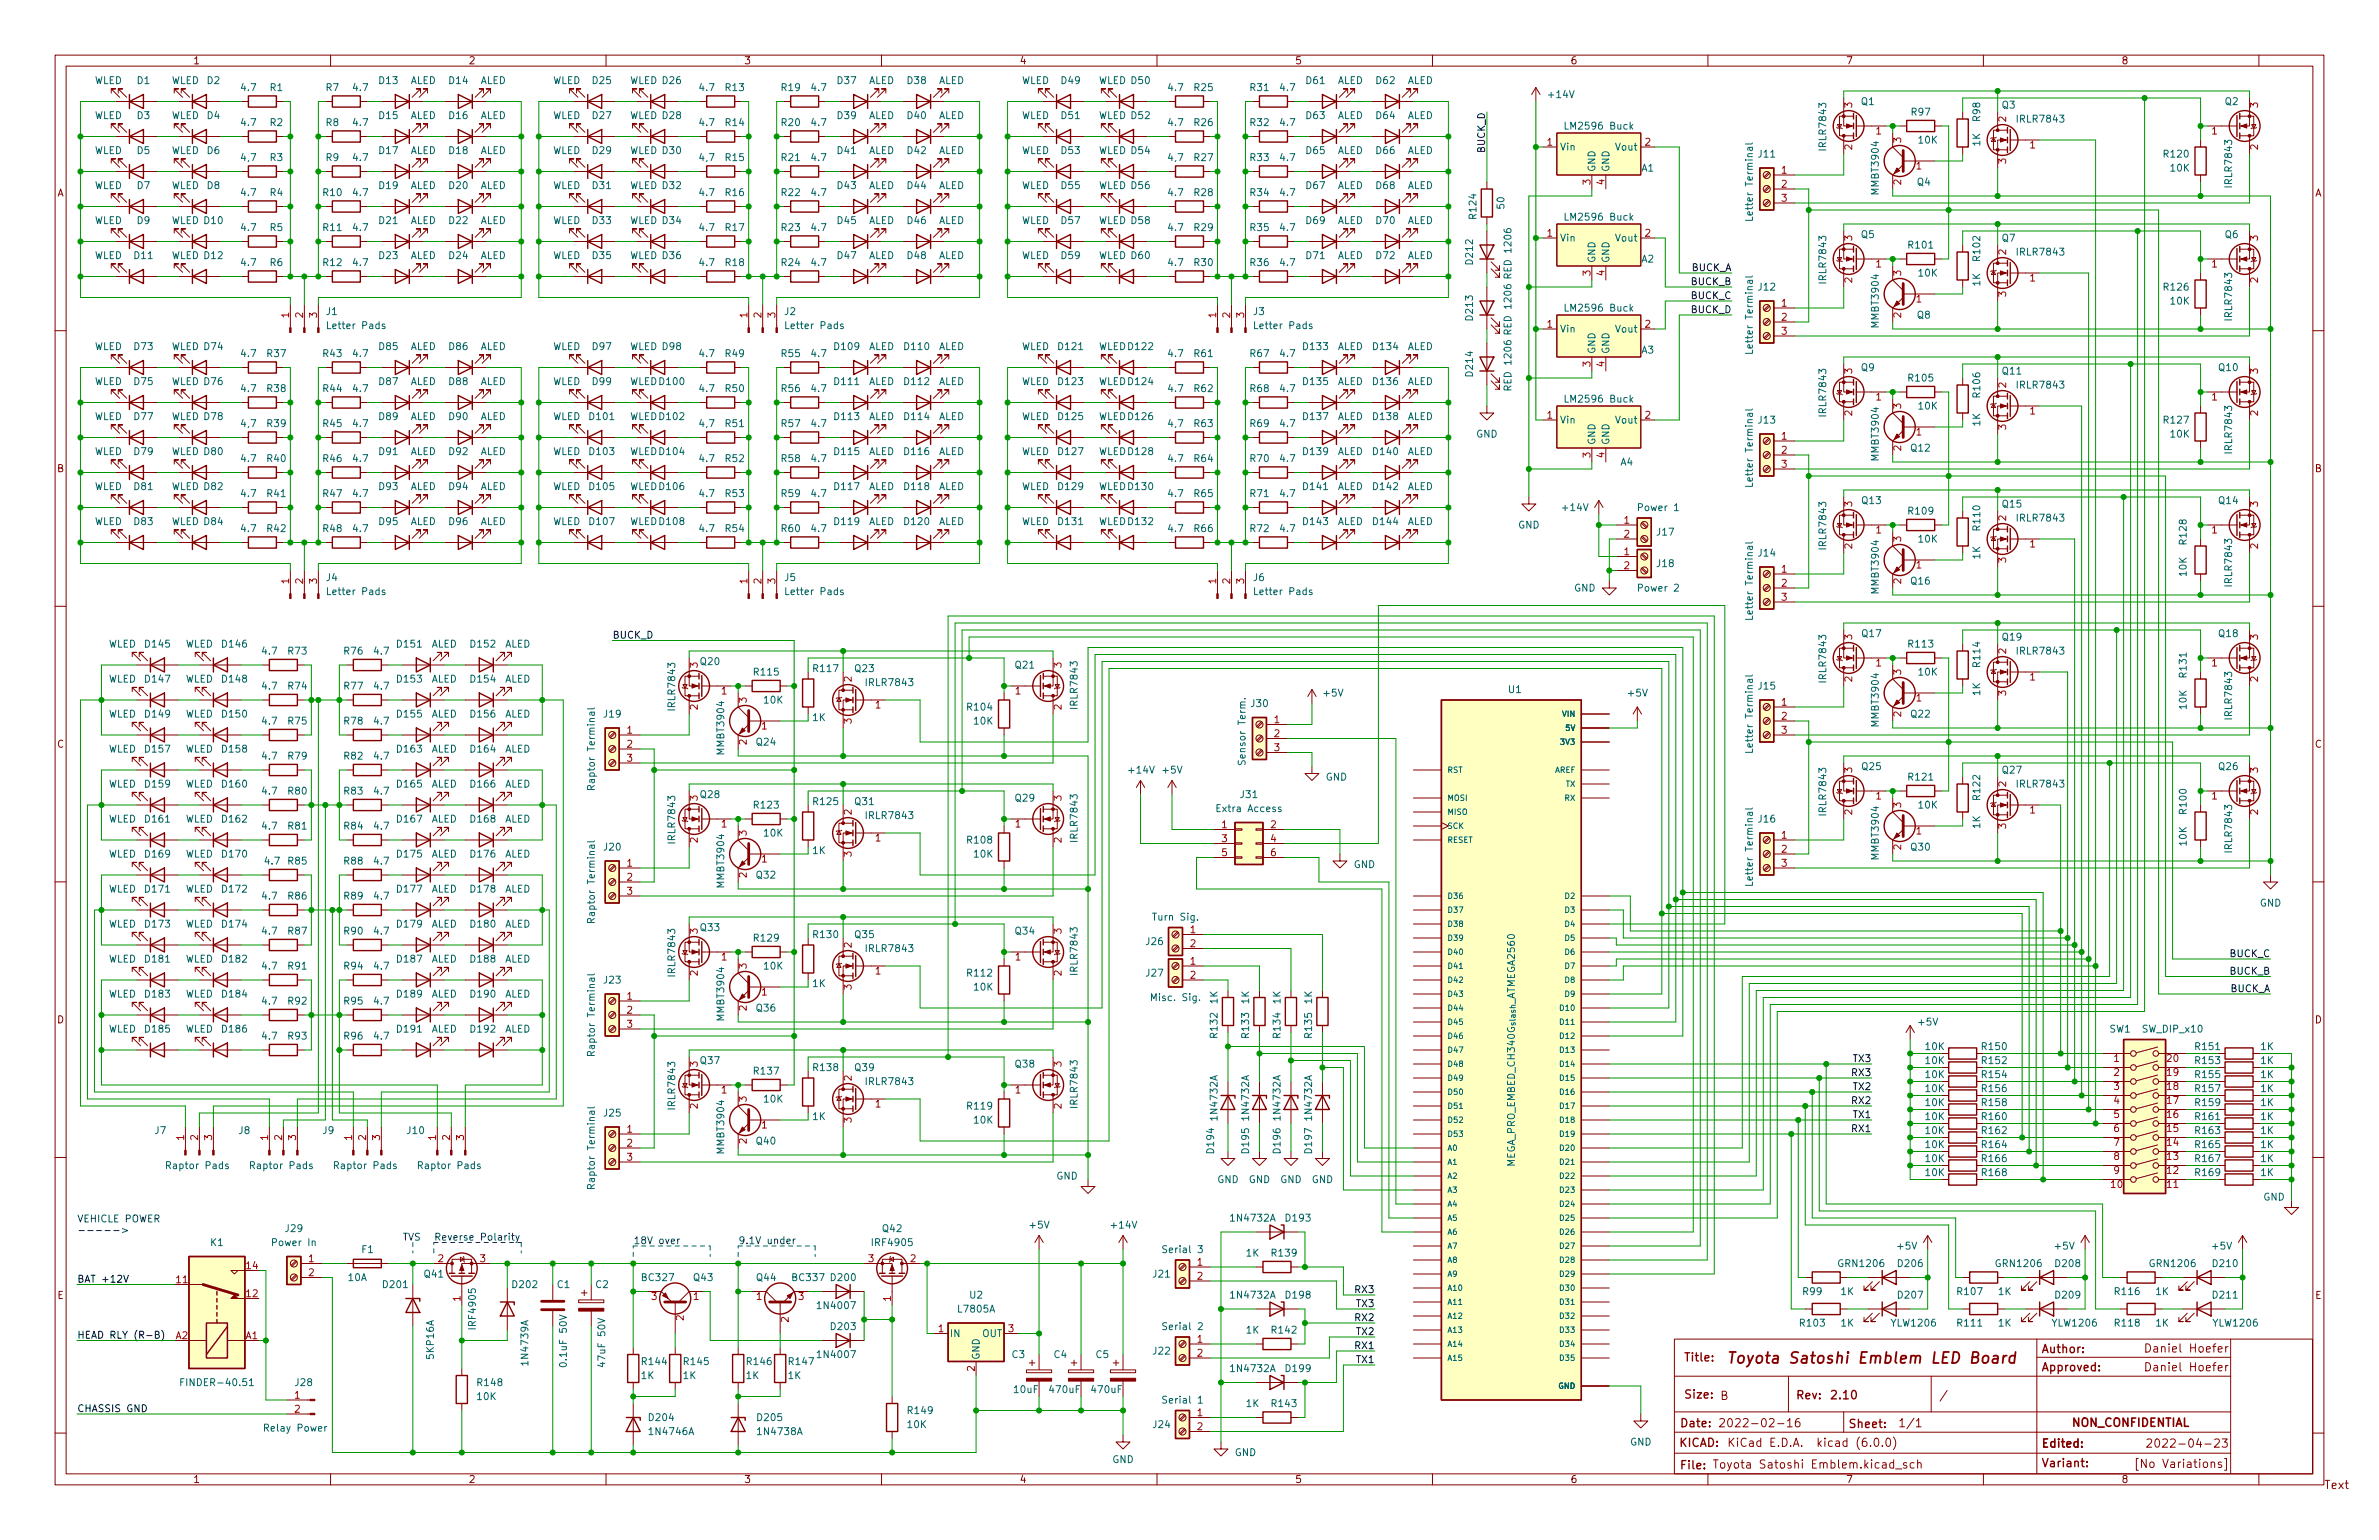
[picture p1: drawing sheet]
<svg xmlns="http://www.w3.org/2000/svg" width="432mm" height="279mm" viewBox="0 0 432 279" stroke-linecap="round" stroke-linejoin="round" font-family="sans-serif">
<defs><g id="words">
<text font-size="2.8" fill="#840000" x="313.3" y="247.4">Toyota Satoshi Emblem LED Board</text>
<g font-size="2.1" fill="#840000">
<text x="370.5" y="245.5">Author:</text>
<text x="391.2" y="245.4">Daniel Hoefer</text>
<text x="305.6" y="247">Title:</text>
<text x="370.5" y="248.8">Approved:</text>
<text x="391.2" y="248.8">Daniel Hoefer</text>
<text x="305.6" y="253.7">Size:</text>
<text x="312.2" y="254">B</text>
<text x="325.9" y="253.9">Rev:</text>
<text x="332" y="253.9">2.10</text>
<text x="304.7" y="262.5">KICAD:</text>
<text x="304.8" y="258.9">Date:</text>
<text x="311.8" y="258.9">2022-02-16</text>
<text x="313.4" y="262.5">KiCad E.D.A. kicad (6.0.0)</text>
<text x="335.4" y="259.1">Sheet:</text>
<text x="344.5" y="258.9">1/1</text>
<text x="370.5" y="262.6">Edited:</text>
<text x="376" y="258.8">NON_CONFIDENTIAL</text>
<text x="393.9" y="262.6">2022-04-23</text>
<text x="304.8" y="266.6">File:</text>
<text x="310.8" y="266.4">Toyota Satoshi Emblem.kicad_sch</text>
<text x="370.5" y="266.2">Variant:</text>
<text x="389.8" y="266.3">[No Variations]</text>
<text x="421.8" y="270.2">Text</text>
</g>
<g font-size="1.8" fill="#840000">
<text x="35" y="11.7">1</text>
<text x="85" y="11.7">2</text>
<text x="135" y="11.7">3</text>
<text x="185" y="11.7">4</text>
<text x="235" y="11.7">5</text>
<text x="285" y="11.7">6</text>
<text x="335" y="11.7">7</text>
<text x="385" y="11.7">8</text>
<text x="10.3" y="35.6">A</text>
<text x="420.1" y="35.6">A</text>
<text x="10.3" y="85.7">B</text>
<text x="420.1" y="85.7">B</text>
<text x="10.3" y="135.6">C</text>
<text x="420.1" y="135.6">C</text>
<text x="10.3" y="185.7">D</text>
<text x="420.1" y="185.7">D</text>
<text x="10.4" y="235.7">E</text>
<text x="420.2" y="235.7">E</text>
<text x="35" y="269.1">1</text>
<text x="85" y="269.1">2</text>
<text x="135" y="269.1">3</text>
<text x="185" y="269.1">4</text>
<text x="235" y="269.1">5</text>
<text x="285" y="269.1">6</text>
<text x="335" y="269.1">7</text>
<text x="385" y="269.1">8</text>
</g>
<g font-size="1.8" fill="#006464">
<text x="17.1" y="15.2">WLED</text>
<text x="24.9" y="15.2">D1</text>
<text x="31.1" y="15.2">WLED</text>
<text x="37.6" y="15.2">D2</text>
<text x="43.9" y="16.5">4.7</text>
<text x="49" y="16.5">R1</text>
<text x="59.2" y="16.5">R7</text>
<text x="64.2" y="16.5">4.7</text>
<text x="68.9" y="15.2">D13</text>
<text x="74.4" y="15.2">ALED</text>
<text x="81.6" y="15.2">D14</text>
<text x="87.1" y="15.2">ALED</text>
<text x="100.3" y="15.2">WLED</text>
<text x="107.6" y="15.2">D25</text>
<text x="114.2" y="15.2">WLED D26</text>
<text x="127" y="16.5">4.7</text>
<text x="131.7" y="16.5">R13</text>
<text x="141.9" y="16.5">R19</text>
<text x="147.4" y="16.5">4.7</text>
<text x="152" y="15.2">D37</text>
<text x="157.6" y="15.2">ALED</text>
<text x="164.7" y="15.2">D38</text>
<text x="170.3" y="15.2">ALED</text>
<text x="185.4" y="15.2">WLED</text>
<text x="192.7" y="15.2">D49</text>
<text x="199.3" y="15.2">WLED D50</text>
<text x="212.1" y="16.5">4.7</text>
<text x="216.8" y="16.5">R25</text>
<text x="227" y="16.5">R31</text>
<text x="232.5" y="16.5">4.7</text>
<text x="237.1" y="15.2">D61</text>
<text x="242.7" y="15.2">ALED</text>
<text x="249.8" y="15.2">D62</text>
<text x="255.4" y="15.2">ALED</text>
<text x="281.2" y="17.8">+14V</text>
<text x="17.1" y="21.6">WLED</text>
<text x="24.9" y="21.6">D3</text>
<text x="31.1" y="21.6">WLED</text>
<text x="37.6" y="21.6">D4</text>
<text x="43.9" y="22.9">4.7</text>
<text x="49" y="22.9">R2</text>
<text x="59.2" y="22.9">R8</text>
<text x="64.2" y="22.9">4.7</text>
<text x="68.9" y="21.6">D15</text>
<text x="74.4" y="21.6">ALED</text>
<text x="81.6" y="21.6">D16</text>
<text x="87.1" y="21.6">ALED</text>
<text x="100.3" y="21.6">WLED</text>
<text x="107.6" y="21.6">D27</text>
<text x="114.2" y="21.6">WLED D28</text>
<text x="127" y="22.9">4.7</text>
<text x="131.7" y="22.9">R14</text>
<text x="141.9" y="22.9">R20</text>
<text x="147.4" y="22.9">4.7</text>
<text x="152" y="21.6">D39</text>
<text x="157.6" y="21.6">ALED</text>
<text x="164.7" y="21.6">D40</text>
<text x="170.3" y="21.6">ALED</text>
<text x="185.4" y="21.6">WLED</text>
<text x="192.7" y="21.6">D51</text>
<text x="199.3" y="21.6">WLED D52</text>
<text x="212.1" y="22.9">4.7</text>
<text x="216.8" y="22.9">R26</text>
<text x="227" y="22.9">R32</text>
<text x="232.5" y="22.9">4.7</text>
<text x="237.1" y="21.6">D63</text>
<text x="242.7" y="21.6">ALED</text>
<text x="249.8" y="21.6">D64</text>
<text x="255.4" y="21.6">ALED</text>
<text x="284.5" y="23.5">LM2596 Buck</text>
<text x="337.8" y="19.1">Q1</text>
<text x="347" y="21">R97</text>
<text x="359.4" y="21.9" transform="rotate(-90 359.4 21.9)">R98</text>
<text x="363.4" y="19.7">Q3</text>
<text x="366.3" y="22.2">IRLR7843</text>
<text x="403.9" y="19.1">Q2</text>
<text x="17.1" y="27.9">WLED</text>
<text x="24.9" y="27.9">D5</text>
<text x="31.1" y="27.9">WLED</text>
<text x="37.6" y="27.9">D6</text>
<text x="43.9" y="29.2">4,7</text>
<text x="49" y="29.2">R3</text>
<text x="59.2" y="29.2">R9</text>
<text x="64.2" y="29.2">4.7</text>
<text x="68.9" y="27.9">D17</text>
<text x="74.4" y="27.9">ALED</text>
<text x="81.6" y="27.9">D18</text>
<text x="87.1" y="27.9">ALED</text>
<text x="100.3" y="27.9">WLED</text>
<text x="107.6" y="27.9">D29</text>
<text x="114.2" y="27.9">WLED D30</text>
<text x="127" y="29.2">4,7</text>
<text x="131.7" y="29.2">R15</text>
<text x="141.9" y="29.2">R21</text>
<text x="147.4" y="29.2">4.7</text>
<text x="152" y="27.9">D41</text>
<text x="157.6" y="27.9">ALED</text>
<text x="164.7" y="27.9">D42</text>
<text x="170.3" y="27.9">ALED</text>
<text x="185.4" y="27.9">WLED</text>
<text x="192.7" y="27.9">D53</text>
<text x="199.3" y="27.9">WLED D54</text>
<text x="212.1" y="29.2">4,7</text>
<text x="216.8" y="29.2">R27</text>
<text x="227" y="29.2">R33</text>
<text x="232.5" y="29.2">4.7</text>
<text x="237.1" y="27.9">D65</text>
<text x="242.7" y="27.9">ALED</text>
<text x="249.8" y="27.9">D66</text>
<text x="255.4" y="27.9">ALED</text>
<text x="283.1" y="27.3">Vin</text>
<text x="293.4" y="27.3">Vout</text>
<text x="319.2" y="28.6">J11</text>
<text x="331.5" y="27" transform="rotate(-90 331.5 27)">IRLR7843</text>
<text x="348.3" y="26">10K</text>
<text x="359.4" y="26.5" transform="rotate(-90 359.4 26.5)">1K</text>
<text x="392.8" y="28.6">R120</text>
<text x="17.1" y="34.3">WLED</text>
<text x="24.9" y="34.3">D7</text>
<text x="31.1" y="34.3">WLED</text>
<text x="37.6" y="34.3">D8</text>
<text x="43.9" y="35.6">4.7</text>
<text x="49" y="35.6">R4</text>
<text x="58.7" y="35.6">R10</text>
<text x="64.2" y="35.6">4.7</text>
<text x="68.9" y="34.3">D19</text>
<text x="74.4" y="34.3">ALED</text>
<text x="81.6" y="34.3">D20</text>
<text x="87.1" y="34.3">ALED</text>
<text x="100.3" y="34.3">WLED</text>
<text x="107.6" y="34.3">D31</text>
<text x="114.2" y="34.3">WLED D32</text>
<text x="127" y="35.6">4.7</text>
<text x="131.7" y="35.6">R16</text>
<text x="141.9" y="35.6">R22</text>
<text x="147.4" y="35.6">4.7</text>
<text x="152" y="34.3">D43</text>
<text x="157.6" y="34.3">ALED</text>
<text x="164.7" y="34.3">D44</text>
<text x="170.3" y="34.3">ALED</text>
<text x="185.4" y="34.3">WLED</text>
<text x="192.7" y="34.3">D55</text>
<text x="199.3" y="34.3">WLED D56</text>
<text x="212.1" y="35.6">4.7</text>
<text x="216.8" y="35.6">R28</text>
<text x="227" y="35.6">R34</text>
<text x="232.5" y="35.6">4.7</text>
<text x="237.1" y="34.3">D67</text>
<text x="242.7" y="34.3">ALED</text>
<text x="249.8" y="34.3">D68</text>
<text x="255.4" y="34.3">ALED</text>
<text x="289.6" y="31.2" transform="rotate(-90 289.6 31.2)">GND</text>
<text x="292.1" y="31.2" transform="rotate(-90 292.1 31.2)">GND</text>
<text x="298" y="31.1">A1</text>
<text x="341" y="35.1" transform="rotate(-90 341 35.1)">MMBT3904</text>
<text x="348" y="33.7">Q4</text>
<text x="394" y="31.1">10K</text>
<text x="405.1" y="33.7" transform="rotate(-90 405.1 33.7)">IRLR7843</text>
<text x="17.1" y="40.6">WLED</text>
<text x="24.9" y="40.6">D9</text>
<text x="31.1" y="40.6">WLED D10</text>
<text x="43.9" y="41.9">4.7</text>
<text x="49" y="41.9">R5</text>
<text x="58.7" y="41.9">R11</text>
<text x="64.2" y="41.9">4.7</text>
<text x="68.9" y="40.6">D21</text>
<text x="74.4" y="40.6">ALED</text>
<text x="81.6" y="40.6">D22</text>
<text x="87.1" y="40.6">ALED</text>
<text x="100.3" y="40.6">WLED</text>
<text x="107.6" y="40.6">D33</text>
<text x="114.2" y="40.6">WLED D34</text>
<text x="127" y="41.9">4.7</text>
<text x="131.7" y="41.9">R17</text>
<text x="141.9" y="41.9">R23</text>
<text x="147.4" y="41.9">4.7</text>
<text x="152" y="40.6">D45</text>
<text x="157.6" y="40.6">ALED</text>
<text x="164.7" y="40.6">D46</text>
<text x="170.3" y="40.6">ALED</text>
<text x="185.4" y="40.6">WLED</text>
<text x="192.7" y="40.6">D57</text>
<text x="199.3" y="40.6">WLED D58</text>
<text x="212.1" y="41.9">4.7</text>
<text x="216.8" y="41.9">R29</text>
<text x="227" y="41.9">R35</text>
<text x="232.5" y="41.9">4.7</text>
<text x="237.1" y="40.6">D69</text>
<text x="242.7" y="40.6">ALED</text>
<text x="249.8" y="40.6">D70</text>
<text x="255.4" y="40.6">ALED</text>
<text x="268" y="39.6" transform="rotate(-90 268 39.6)">R124</text>
<text x="273" y="37.8" transform="rotate(-90 273 37.8)">50</text>
<text x="284.5" y="40">LM2596 Buck</text>
<text x="318.1" y="39.4" transform="rotate(-90 318.1 39.4)">Letter Terminal</text>
<text x="17.1" y="47">WLED</text>
<text x="24.4" y="47">D11</text>
<text x="31.1" y="47">WLED D12</text>
<text x="68.9" y="47">D23</text>
<text x="74.4" y="47">ALED</text>
<text x="81.6" y="47">D24</text>
<text x="87.1" y="47">ALED</text>
<text x="100.3" y="47">WLED</text>
<text x="107.6" y="47">D35</text>
<text x="114.2" y="47">WLED D36</text>
<text x="152" y="47">D47</text>
<text x="157.6" y="47">ALED</text>
<text x="164.7" y="47">D48</text>
<text x="170.3" y="47">ALED</text>
<text x="185.4" y="47">WLED</text>
<text x="192.7" y="47">D59</text>
<text x="199.3" y="47">WLED D60</text>
<text x="237.1" y="47">D71</text>
<text x="242.7" y="47">ALED</text>
<text x="249.8" y="47">D72</text>
<text x="255.4" y="47">ALED</text>
<text x="267.3" y="47.8" transform="rotate(-90 267.3 47.8)">D212</text>
<text x="283.1" y="43.8">Vin</text>
<text x="289.6" y="47.8" transform="rotate(-90 289.6 47.8)">GND</text>
<text x="292.1" y="47.8" transform="rotate(-90 292.1 47.8)">GND</text>
<text x="293.4" y="43.8">Vout</text>
<text x="298" y="47.6">A2</text>
<text x="337.8" y="43.2">Q5</text>
<text x="346.5" y="45.1">R101</text>
<text x="359.4" y="47.2" transform="rotate(-90 359.4 47.2)">R102</text>
<text x="363.4" y="43.8">Q7</text>
<text x="366.3" y="46.4">IRLR7843</text>
<text x="403.9" y="43.2">Q6</text>
<text x="43.9" y="48.3">4.7</text>
<text x="49" y="48.3">R6</text>
<text x="58.7" y="48.3">R12</text>
<text x="64.2" y="48.3">4.7</text>
<text x="127" y="48.3">4.7</text>
<text x="131.7" y="48.3">R18</text>
<text x="141.9" y="48.3">R24</text>
<text x="147.4" y="48.3">4.7</text>
<text x="212.1" y="48.3">4.7</text>
<text x="216.8" y="48.3">R30</text>
<text x="227" y="48.3">R36</text>
<text x="232.5" y="48.3">4.7</text>
<text x="274.3" y="50.1" transform="rotate(-90 274.3 50.1)">RED 1206</text>
<text x="319.2" y="52.7">J12</text>
<text x="331.5" y="51.2" transform="rotate(-90 331.5 51.2)">IRLR7843</text>
<text x="348.3" y="50.2">10K</text>
<text x="359.4" y="51.9" transform="rotate(-90 359.4 51.9)">1K</text>
<text x="392.8" y="52.7">R126</text>
<text x="59.2" y="57.2">J1</text>
<text x="59.8" y="59.7">Letter Pads</text>
<text x="142.4" y="57.2">J2</text>
<text x="143" y="59.7">Letter Pads</text>
<text x="227.5" y="57.2">J3</text>
<text x="228.1" y="59.7">Letter Pads</text>
<text x="267.3" y="58" transform="rotate(-90 267.3 58)">D213</text>
<text x="284.5" y="56.5">LM2596 Buck</text>
<text x="341" y="59.2" transform="rotate(-90 341 59.2)">MMBT3904</text>
<text x="348" y="57.8">Q8</text>
<text x="394" y="55.2">10K</text>
<text x="405.1" y="57.9" transform="rotate(-90 405.1 57.9)">IRLR7843</text>
<text x="17.1" y="63.5">WLED</text>
<text x="24.4" y="63.5">D73</text>
<text x="31.1" y="63.5">WLED D74</text>
<text x="43.9" y="64.8">4.7</text>
<text x="48.5" y="64.8">R37</text>
<text x="58.7" y="64.8">R43</text>
<text x="64.2" y="64.8">4.7</text>
<text x="68.9" y="63.5">D85</text>
<text x="74.4" y="63.5">ALED</text>
<text x="81.6" y="63.5">D86</text>
<text x="87.1" y="63.5">ALED</text>
<text x="100.3" y="63.5">WLED</text>
<text x="107.6" y="63.5">D97</text>
<text x="114.2" y="63.5">WLED D98</text>
<text x="127" y="64.8">4.7</text>
<text x="131.7" y="64.8">R49</text>
<text x="141.9" y="64.8">R55</text>
<text x="147.4" y="64.8">4.7</text>
<text x="151.6" y="63.5">D109</text>
<text x="157.6" y="63.5">ALED</text>
<text x="164.3" y="63.5">D110</text>
<text x="170.3" y="63.5">ALED</text>
<text x="185.4" y="63.5">WLED</text>
<text x="192.2" y="63.5">D121</text>
<text x="199.3" y="63.5">WLED D122</text>
<text x="212.1" y="64.8">4.7</text>
<text x="216.8" y="64.8">R61</text>
<text x="227" y="64.8">R67</text>
<text x="232.5" y="64.8">4.7</text>
<text x="236.6" y="63.5">D133</text>
<text x="242.7" y="63.5">ALED</text>
<text x="249.3" y="63.5">D134</text>
<text x="255.4" y="63.5">ALED</text>
<text x="274.3" y="60.2" transform="rotate(-90 274.3 60.2)">RED 1206</text>
<text x="283.1" y="60.3">Vin</text>
<text x="289.6" y="64.3" transform="rotate(-90 289.6 64.3)">GND</text>
<text x="292.1" y="64.3" transform="rotate(-90 292.1 64.3)">GND</text>
<text x="293.4" y="60.3">Vout</text>
<text x="298" y="64.1">A3</text>
<text x="318.1" y="63.5" transform="rotate(-90 318.1 63.5)">Letter Terminal</text>
<text x="17.1" y="69.8">WLED</text>
<text x="24.4" y="69.8">D75</text>
<text x="31.1" y="69.8">WLED D76</text>
<text x="43.9" y="71.1">4.7</text>
<text x="48.5" y="71.1">R38</text>
<text x="58.7" y="71.1">R44</text>
<text x="64.2" y="71.1">4.7</text>
<text x="68.9" y="69.8">D87</text>
<text x="74.4" y="69.8">ALED</text>
<text x="81.6" y="69.8">D88</text>
<text x="87.1" y="69.8">ALED</text>
<text x="100.3" y="69.8">WLED</text>
<text x="107.6" y="69.8">D99</text>
<text x="114.2" y="69.8">WLED D100</text>
<text x="127" y="71.1">4.7</text>
<text x="131.7" y="71.1">R50</text>
<text x="141.9" y="71.1">R56</text>
<text x="147.4" y="71.1">4.7</text>
<text x="151.6" y="69.8">D111</text>
<text x="157.6" y="69.8">ALED</text>
<text x="164.3" y="69.8">D112</text>
<text x="170.3" y="69.8">ALED</text>
<text x="185.4" y="69.8">WLED</text>
<text x="192.2" y="69.8">D123</text>
<text x="199.3" y="69.8">WLED D124</text>
<text x="212.1" y="71.1">4.7</text>
<text x="216.8" y="71.1">R62</text>
<text x="227" y="71.1">R68</text>
<text x="232.5" y="71.1">4.7</text>
<text x="236.6" y="69.8">D135</text>
<text x="242.7" y="69.8">ALED</text>
<text x="249.3" y="69.8">D136</text>
<text x="255.4" y="69.8">ALED</text>
<text x="267.3" y="68.2" transform="rotate(-90 267.3 68.2)">D214</text>
<text x="274.3" y="70.4" transform="rotate(-90 274.3 70.4)">RED 1206</text>
<text x="337.8" y="67.3">Q9</text>
<text x="346.5" y="69.2">R105</text>
<text x="359.4" y="72" transform="rotate(-90 359.4 72)">R106</text>
<text x="363.5" y="67.9">Q11</text>
<text x="366.3" y="70.5">IRLR7843</text>
<text x="402.8" y="67.3">Q10</text>
<text x="17.1" y="76.2">WLED</text>
<text x="24.4" y="76.2">D77</text>
<text x="31.1" y="76.2">WLED D78</text>
<text x="43.9" y="77.5">4,7</text>
<text x="48.5" y="77.5">R39</text>
<text x="58.7" y="77.5">R45</text>
<text x="64.2" y="77.5">4.7</text>
<text x="68.9" y="76.2">D89</text>
<text x="74.4" y="76.2">ALED</text>
<text x="81.6" y="76.2">D90</text>
<text x="87.1" y="76.2">ALED</text>
<text x="100.3" y="76.2">WLED</text>
<text x="107.1" y="76.2">D101</text>
<text x="114.2" y="76.2">WLED D102</text>
<text x="127" y="77.5">4,7</text>
<text x="131.7" y="77.5">R51</text>
<text x="141.9" y="77.5">R57</text>
<text x="147.4" y="77.5">4.7</text>
<text x="151.6" y="76.2">D113</text>
<text x="157.6" y="76.2">ALED</text>
<text x="164.3" y="76.2">D114</text>
<text x="170.3" y="76.2">ALED</text>
<text x="185.4" y="76.2">WLED</text>
<text x="192.2" y="76.2">D125</text>
<text x="199.3" y="76.2">WLED D126</text>
<text x="212.1" y="77.5">4,7</text>
<text x="216.8" y="77.5">R63</text>
<text x="227" y="77.5">R69</text>
<text x="232.5" y="77.5">4.7</text>
<text x="236.6" y="76.2">D137</text>
<text x="242.7" y="76.2">ALED</text>
<text x="249.3" y="76.2">D138</text>
<text x="255.4" y="76.2">ALED</text>
<text x="283.1" y="76.8">Vin</text>
<text x="284.5" y="73">LM2596 Buck</text>
<text x="293.4" y="76.8">Vout</text>
<text x="319.2" y="76.8">J13</text>
<text x="331.5" y="75.3" transform="rotate(-90 331.5 75.3)">IRLR7843</text>
<text x="348.3" y="74.3">10K</text>
<text x="359.4" y="77.3" transform="rotate(-90 359.4 77.3)">1K</text>
<text x="392.8" y="76.8">R127</text>
<text x="17.1" y="82.5">WLED</text>
<text x="24.4" y="82.5">D79</text>
<text x="31.1" y="82.5">WLED D80</text>
<text x="43.9" y="83.8">4.7</text>
<text x="48.5" y="83.8">R40</text>
<text x="58.7" y="83.8">R46</text>
<text x="64.2" y="83.8">4.7</text>
<text x="68.9" y="82.5">D91</text>
<text x="74.4" y="82.5">ALED</text>
<text x="81.6" y="82.5">D92</text>
<text x="87.1" y="82.5">ALED</text>
<text x="100.3" y="82.5">WLED</text>
<text x="107.1" y="82.5">D103</text>
<text x="114.2" y="82.5">WLED D104</text>
<text x="127" y="83.8">4.7</text>
<text x="131.7" y="83.8">R52</text>
<text x="141.9" y="83.8">R58</text>
<text x="147.4" y="83.8">4.7</text>
<text x="151.6" y="82.5">D115</text>
<text x="157.6" y="82.5">ALED</text>
<text x="164.3" y="82.5">D116</text>
<text x="170.3" y="82.5">ALED</text>
<text x="185.4" y="82.5">WLED</text>
<text x="192.2" y="82.5">D127</text>
<text x="199.3" y="82.5">WLED D128</text>
<text x="212.1" y="83.8">4.7</text>
<text x="216.8" y="83.8">R64</text>
<text x="227" y="83.8">R70</text>
<text x="232.5" y="83.8">4.7</text>
<text x="236.6" y="82.5">D139</text>
<text x="242.7" y="82.5">ALED</text>
<text x="249.3" y="82.5">D140</text>
<text x="255.4" y="82.5">ALED</text>
<text x="267.9" y="79.4">GND</text>
<text x="289.6" y="80.8" transform="rotate(-90 289.6 80.8)">GND</text>
<text x="292.1" y="80.8" transform="rotate(-90 292.1 80.8)">GND</text>
<text x="341" y="83.4" transform="rotate(-90 341 83.4)">MMBT3904</text>
<text x="346.9" y="81.9">Q12</text>
<text x="394" y="79.4">10K</text>
<text x="405.1" y="82" transform="rotate(-90 405.1 82)">IRLR7843</text>
<text x="17.1" y="88.9">WLED</text>
<text x="24.4" y="88.9">D81</text>
<text x="31.1" y="88.9">WLED D82</text>
<text x="68.9" y="88.9">D93</text>
<text x="74.4" y="88.9">ALED</text>
<text x="81.6" y="88.9">D94</text>
<text x="87.1" y="88.9">ALED</text>
<text x="100.3" y="88.9">WLED</text>
<text x="107.1" y="88.9">D105</text>
<text x="114.2" y="88.9">WLED D106</text>
<text x="151.6" y="88.9">D117</text>
<text x="157.6" y="88.9">ALED</text>
<text x="164.3" y="88.9">D118</text>
<text x="170.3" y="88.9">ALED</text>
<text x="185.4" y="88.9">WLED</text>
<text x="192.2" y="88.9">D129</text>
<text x="199.3" y="88.9">WLED D130</text>
<text x="236.6" y="88.9">D141</text>
<text x="242.7" y="88.9">ALED</text>
<text x="249.3" y="88.9">D142</text>
<text x="255.4" y="88.9">ALED</text>
<text x="294.1" y="84.5">A4</text>
<text x="318.1" y="87.7" transform="rotate(-90 318.1 87.7)">Letter Terminal</text>
<text x="17.1" y="95.2">WLED</text>
<text x="24.4" y="95.2">D83</text>
<text x="31.1" y="95.2">WLED D84</text>
<text x="43.9" y="90.2">4.7</text>
<text x="48.5" y="90.2">R41</text>
<text x="58.7" y="90.2">R47</text>
<text x="64.2" y="90.2">4.7</text>
<text x="68.9" y="95.2">D95</text>
<text x="74.4" y="95.2">ALED</text>
<text x="81.6" y="95.2">D96</text>
<text x="87.1" y="95.2">ALED</text>
<text x="100.3" y="95.2">WLED</text>
<text x="107.1" y="95.2">D107</text>
<text x="114.2" y="95.2">WLED D108</text>
<text x="127" y="90.2">4.7</text>
<text x="131.7" y="90.2">R53</text>
<text x="141.9" y="90.2">R59</text>
<text x="147.4" y="90.2">4.7</text>
<text x="151.6" y="95.2">D119</text>
<text x="157.6" y="95.2">ALED</text>
<text x="164.3" y="95.2">D120</text>
<text x="170.3" y="95.2">ALED</text>
<text x="185.4" y="95.2">WLED</text>
<text x="192.2" y="95.2">D131</text>
<text x="199.3" y="95.2">WLED D132</text>
<text x="212.1" y="90.2">4.7</text>
<text x="216.8" y="90.2">R65</text>
<text x="227" y="90.2">R71</text>
<text x="232.5" y="90.2">4.7</text>
<text x="236.6" y="95.2">D143</text>
<text x="242.7" y="95.2">ALED</text>
<text x="249.3" y="95.2">D144</text>
<text x="255.4" y="95.2">ALED</text>
<text x="275.5" y="95.9">GND</text>
<text x="283.7" y="92.7">+14V</text>
<text x="297.6" y="92.7">Power 1</text>
<text x="338" y="91.4">Q13</text>
<text x="346.5" y="93.3">R109</text>
<text x="363.5" y="92.1">Q15</text>
<text x="366.3" y="94.6">IRLR7843</text>
<text x="402.8" y="91.4">Q14</text>
<text x="43.9" y="96.5">4.7</text>
<text x="48.5" y="96.5">R42</text>
<text x="58.7" y="96.5">R48</text>
<text x="64.2" y="96.5">4.7</text>
<text x="127" y="96.5">4.7</text>
<text x="131.7" y="96.5">R54</text>
<text x="141.9" y="96.5">R60</text>
<text x="147.4" y="96.5">4.7</text>
<text x="212.1" y="96.5">4.7</text>
<text x="216.8" y="96.5">R66</text>
<text x="227" y="96.5">R72</text>
<text x="232.5" y="96.5">4.7</text>
<text x="300.8" y="97.2">J17</text>
<text x="319.2" y="101">J14</text>
<text x="331.5" y="99.4" transform="rotate(-90 331.5 99.4)">IRLR7843</text>
<text x="348.3" y="98.4">10K</text>
<text x="359.4" y="101.4" transform="rotate(-90 359.4 101.4)">1K</text>
<text x="359.4" y="96.1" transform="rotate(-90 359.4 96.1)">R110</text>
<text x="396.9" y="98.6" transform="rotate(-90 396.9 98.6)">R128</text>
<text x="59.2" y="105.4">J4</text>
<text x="59.8" y="107.9">Letter Pads</text>
<text x="142.4" y="105.4">J5</text>
<text x="143" y="107.9">Letter Pads</text>
<text x="227.5" y="105.4">J6</text>
<text x="228.1" y="107.9">Letter Pads</text>
<text x="285.7" y="107.3">GND</text>
<text x="297.6" y="107.3">Power 2</text>
<text x="300.8" y="102.9">J18</text>
<text x="341" y="107.5" transform="rotate(-90 341 107.5)">MMBT3904</text>
<text x="346.9" y="106">Q16</text>
<text x="396.9" y="104.5" transform="rotate(-90 396.9 104.5)">10K</text>
<text x="405.1" y="106.1" transform="rotate(-90 405.1 106.1)">IRLR7843</text>
<text x="318.1" y="111.8" transform="rotate(-90 318.1 111.8)">Letter Terminal</text>
<text x="19.6" y="117.5">WLED</text>
<text x="26.5" y="117.5">D145</text>
<text x="33.6" y="117.5">WLED</text>
<text x="40.4" y="117.5">D146</text>
<text x="47.7" y="118.7">4.7</text>
<text x="52.4" y="118.7">R73</text>
<text x="62.5" y="118.7">R76</text>
<text x="68" y="118.7">4.7</text>
<text x="72.2" y="117.5">D151</text>
<text x="78.2" y="117.5">ALED</text>
<text x="85.5" y="117.5">D152</text>
<text x="91.6" y="117.5">ALED</text>
<text x="338" y="115.6">Q17</text>
<text x="346.5" y="117.5">R113</text>
<text x="363.5" y="116.2">Q19</text>
<text x="366.3" y="118.7">IRLR7843</text>
<text x="402.8" y="115.6">Q18</text>
<text x="19.6" y="123.8">WLED</text>
<text x="26.5" y="123.8">D147</text>
<text x="33.6" y="123.8">WLED</text>
<text x="40.4" y="123.8">D148</text>
<text x="47.7" y="125.1">4.7</text>
<text x="52.4" y="125.1">R74</text>
<text x="62.5" y="125.1">R77</text>
<text x="68" y="125.1">4.7</text>
<text x="72.2" y="123.8">D153</text>
<text x="78.2" y="123.8">ALED</text>
<text x="85.5" y="123.8">D154</text>
<text x="91.6" y="123.8">ALED</text>
<text x="127.2" y="120.7">Q20</text>
<text x="137" y="122.6">R115</text>
<text x="147.7" y="121.9">R117</text>
<text x="155.2" y="121.9">Q23</text>
<text x="157.4" y="124.5">IRLR7843</text>
<text x="184.3" y="121.3">Q21</text>
<text x="273.8" y="125.7">U1</text>
<text x="319.2" y="125.1">J15</text>
<text x="331.5" y="123.6" transform="rotate(-90 331.5 123.6)">IRLR7843</text>
<text x="348.3" y="122.6">10K</text>
<text x="359.4" y="120.9" transform="rotate(-90 359.4 120.9)">R114</text>
<text x="396.9" y="122.8" transform="rotate(-90 396.9 122.8)">R131</text>
<text x="19.6" y="130.2">WLED</text>
<text x="26.5" y="130.2">D149</text>
<text x="33.6" y="130.2">WLED</text>
<text x="40.4" y="130.2">D150</text>
<text x="47.7" y="131.4">4.7</text>
<text x="52.4" y="131.4">R75</text>
<text x="62.5" y="131.4">R78</text>
<text x="68" y="131.4">4.7</text>
<text x="72.2" y="130.2">D155</text>
<text x="78.2" y="130.2">ALED</text>
<text x="85.5" y="130.2">D156</text>
<text x="91.6" y="130.2">ALED</text>
<text x="109.6" y="130.2">J19</text>
<text x="122.6" y="128.6" transform="rotate(-90 122.6 128.6)">IRLR7843</text>
<text x="138.7" y="127.6">10K</text>
<text x="147.5" y="130.8">1K</text>
<text x="175.7" y="128.9">R104</text>
<text x="176.8" y="131.4">10K</text>
<text x="195.6" y="128.4" transform="rotate(-90 195.6 128.4)">IRLR7843</text>
<text x="227.1" y="128.3">J30</text>
<text x="240.3" y="126.4">+5V</text>
<text x="295.6" y="126.4">+5V</text>
<text x="341" y="131.6" transform="rotate(-90 341 131.6)">MMBT3904</text>
<text x="346.9" y="130.2">Q22</text>
<text x="359.4" y="126.2" transform="rotate(-90 359.4 126.2)">1K</text>
<text x="396.9" y="128.6" transform="rotate(-90 396.9 128.6)">10K</text>
<text x="405.1" y="130.3" transform="rotate(-90 405.1 130.3)">IRLR7843</text>
<text x="19.6" y="136.5">WLED</text>
<text x="26.5" y="136.5">D157</text>
<text x="33.6" y="136.5">WLED</text>
<text x="40.4" y="136.5">D158</text>
<text x="47.7" y="137.8">4.7</text>
<text x="52.4" y="137.8">R79</text>
<text x="62.5" y="137.8">R82</text>
<text x="68" y="137.8">4.7</text>
<text x="72.2" y="136.5">D163</text>
<text x="78.2" y="136.5">ALED</text>
<text x="85.5" y="136.5">D164</text>
<text x="91.6" y="136.5">ALED</text>
<text x="131.4" y="136.7" transform="rotate(-90 131.4 136.7)">MMBT3904</text>
<text x="137.3" y="135.3">Q24</text>
<text x="318.1" y="135.9" transform="rotate(-90 318.1 135.9)">Letter Terminal</text>
<text x="19.6" y="142.9">WLED</text>
<text x="26.5" y="142.9">D159</text>
<text x="33.6" y="142.9">WLED</text>
<text x="40.4" y="142.9">D160</text>
<text x="72.2" y="142.9">D165</text>
<text x="78.2" y="142.9">ALED</text>
<text x="85.5" y="142.9">D166</text>
<text x="91.6" y="142.9">ALED</text>
<text x="107.9" y="142.7" transform="rotate(-90 107.9 142.7)">Raptor Terminal</text>
<text x="205" y="140.3">+14V</text>
<text x="211.1" y="140.3">+5V</text>
<text x="226.1" y="138.4" transform="rotate(-90 226.1 138.4)">Sensor Term.</text>
<text x="240.6" y="141.6">GND</text>
<text x="338" y="139.7">Q25</text>
<text x="346.5" y="141.6">R121</text>
<text x="363.5" y="140.3">Q27</text>
<text x="366.3" y="142.9">IRLR7843</text>
<text x="402.8" y="139.7">Q26</text>
<text x="19.6" y="149.2">WLED</text>
<text x="26.5" y="149.2">D161</text>
<text x="33.6" y="149.2">WLED</text>
<text x="40.4" y="149.2">D162</text>
<text x="47.7" y="144.1">4.7</text>
<text x="52.4" y="144.1">R80</text>
<text x="62.5" y="144.1">R83</text>
<text x="68" y="144.1">4.7</text>
<text x="72.2" y="149.2">D167</text>
<text x="78.2" y="149.2">ALED</text>
<text x="85.5" y="149.2">D168</text>
<text x="91.6" y="149.2">ALED</text>
<text x="127.2" y="144.8">Q28</text>
<text x="137" y="146.7">R123</text>
<text x="147.7" y="146">R125</text>
<text x="155.2" y="146">Q31</text>
<text x="157.4" y="148.6">IRLR7843</text>
<text x="184.3" y="145.4">Q29</text>
<text x="221.1" y="147.3">Extra Access</text>
<text x="225.2" y="144.8">J31</text>
<text x="319.2" y="149.2">J16</text>
<text x="331.5" y="147.7" transform="rotate(-90 331.5 147.7)">IRLR7843</text>
<text x="348.3" y="146.7">10K</text>
<text x="359.4" y="145" transform="rotate(-90 359.4 145)">R122</text>
<text x="396.9" y="147.5" transform="rotate(-90 396.9 147.5)">R100</text>
<text x="19.6" y="155.6">WLED</text>
<text x="26.5" y="155.6">D169</text>
<text x="33.6" y="155.6">WLED</text>
<text x="40.4" y="155.6">D170</text>
<text x="47.7" y="150.5">4.7</text>
<text x="52.4" y="150.5">R81</text>
<text x="62.5" y="150.5">R84</text>
<text x="68" y="150.5">4.7</text>
<text x="72.2" y="155.6">D175</text>
<text x="78.2" y="155.6">ALED</text>
<text x="85.5" y="155.6">D176</text>
<text x="91.6" y="155.6">ALED</text>
<text x="109.6" y="154.3">J20</text>
<text x="122.6" y="152.8" transform="rotate(-90 122.6 152.8)">IRLR7843</text>
<text x="138.7" y="151.8">10K</text>
<text x="147.5" y="154.9">1K</text>
<text x="175.7" y="153">R108</text>
<text x="176.8" y="155.6">10K</text>
<text x="195.6" y="152.5" transform="rotate(-90 195.6 152.5)">IRLR7843</text>
<text x="341" y="155.8" transform="rotate(-90 341 155.8)">MMBT3904</text>
<text x="346.9" y="154.3">Q30</text>
<text x="359.4" y="150.3" transform="rotate(-90 359.4 150.3)">1K</text>
<text x="396.9" y="153.4" transform="rotate(-90 396.9 153.4)">10K</text>
<text x="405.1" y="154.4" transform="rotate(-90 405.1 154.4)">IRLR7843</text>
<text x="19.6" y="161.9">WLED</text>
<text x="26.5" y="161.9">D171</text>
<text x="33.6" y="161.9">WLED</text>
<text x="40.4" y="161.9">D172</text>
<text x="47.9" y="156.8">4.7</text>
<text x="52.4" y="156.8">R85</text>
<text x="62.5" y="156.8">R88</text>
<text x="68" y="156.8">4.7</text>
<text x="72.2" y="161.9">D177</text>
<text x="78.2" y="161.9">ALED</text>
<text x="85.5" y="161.9">D178</text>
<text x="91.6" y="161.9">ALED</text>
<text x="131.4" y="160.8" transform="rotate(-90 131.4 160.8)">MMBT3904</text>
<text x="137.3" y="159.4">Q32</text>
<text x="245.7" y="157.5">GND</text>
<text x="318.1" y="160.1" transform="rotate(-90 318.1 160.1)">Letter Terminal</text>
<text x="47.7" y="163.2">4.7</text>
<text x="52.4" y="163.2">R86</text>
<text x="62.5" y="163.2">R89</text>
<text x="68" y="163.2">4.7</text>
<text x="107.9" y="166.8" transform="rotate(-90 107.9 166.8)">Raptor Terminal</text>
<text x="209.5" y="167">Turn Sig.</text>
<text x="410.1" y="164.5">GND</text>
<text x="19.6" y="168.3">WLED</text>
<text x="26.5" y="168.3">D173</text>
<text x="33.6" y="168.3">WLED</text>
<text x="40.4" y="168.3">D174</text>
<text x="47.7" y="169.5">4.7</text>
<text x="52.4" y="169.5">R87</text>
<text x="62.5" y="169.5">R90</text>
<text x="68" y="169.5">4.7</text>
<text x="72.2" y="168.3">D179</text>
<text x="78.2" y="168.3">ALED</text>
<text x="85.5" y="168.3">D180</text>
<text x="91.6" y="168.3">ALED</text>
<text x="127.2" y="168.9">Q33</text>
<text x="137" y="170.8">R129</text>
<text x="147.7" y="170.2">R130</text>
<text x="155.2" y="170.2">Q35</text>
<text x="157.4" y="172.7">IRLR7843</text>
<text x="184.3" y="169.5">Q34</text>
<text x="208.1" y="171.4">J26</text>
<text x="19.6" y="174.6">WLED</text>
<text x="26.5" y="174.6">D181</text>
<text x="33.6" y="174.6">WLED</text>
<text x="40.4" y="174.6">D182</text>
<text x="47.7" y="175.9">4.7</text>
<text x="52.4" y="175.9">R91</text>
<text x="62.5" y="175.9">R94</text>
<text x="68" y="175.9">4.7</text>
<text x="72.2" y="174.6">D187</text>
<text x="78.2" y="174.6">ALED</text>
<text x="85.5" y="174.6">D188</text>
<text x="91.6" y="174.6">ALED</text>
<text x="109.6" y="178.4">J23</text>
<text x="122.6" y="176.9" transform="rotate(-90 122.6 176.9)">IRLR7843</text>
<text x="138.7" y="175.9">10K</text>
<text x="147.5" y="179.1">1K</text>
<text x="175.7" y="177.2">R112</text>
<text x="176.8" y="179.7">10K</text>
<text x="195.6" y="176.6" transform="rotate(-90 195.6 176.6)">IRLR7843</text>
<text x="208.1" y="177.2">J27</text>
<text x="19.6" y="181">WLED</text>
<text x="26.5" y="181">D183</text>
<text x="33.6" y="181">WLED</text>
<text x="40.4" y="181">D184</text>
<text x="47.7" y="182.2">4.7</text>
<text x="52.4" y="182.2">R92</text>
<text x="62.5" y="182.2">R95</text>
<text x="68" y="182.2">4.7</text>
<text x="72.2" y="181">D189</text>
<text x="78.2" y="181">ALED</text>
<text x="85.5" y="181">D190</text>
<text x="91.6" y="181">ALED</text>
<text x="131.4" y="185" transform="rotate(-90 131.4 185)">MMBT3904</text>
<text x="137.3" y="183.5">Q36</text>
<text x="209.3" y="181.6">Misc. Sig.</text>
<text x="221" y="182.1" transform="rotate(-90 221 182.1)">1K</text>
<text x="226.7" y="182.1" transform="rotate(-90 226.7 182.1)">1K</text>
<text x="232.4" y="182.1" transform="rotate(-90 232.4 182.1)">1K</text>
<text x="238.1" y="182.1" transform="rotate(-90 238.1 182.1)">1K</text>
<text x="19.6" y="187.3">WLED</text>
<text x="26.5" y="187.3">D185</text>
<text x="33.6" y="187.3">WLED</text>
<text x="40.4" y="187.3">D186</text>
<text x="47.7" y="188.6">4.7</text>
<text x="52.4" y="188.6">R93</text>
<text x="62.5" y="188.6">R96</text>
<text x="68" y="188.6">4.7</text>
<text x="72.2" y="187.3">D191</text>
<text x="78.2" y="187.3">ALED</text>
<text x="85.5" y="187.3">D192</text>
<text x="91.6" y="187.3">ALED</text>
<text x="107.9" y="190.9" transform="rotate(-90 107.9 190.9)">Raptor Terminal</text>
<text x="221" y="188.2" transform="rotate(-90 221 188.2)">R132</text>
<text x="226.7" y="188.2" transform="rotate(-90 226.7 188.2)">R133</text>
<text x="232.4" y="188.2" transform="rotate(-90 232.4 188.2)">R134</text>
<text x="238.1" y="188.2" transform="rotate(-90 238.1 188.2)">R135</text>
<text x="348.3" y="186.1">+5V</text>
<text x="349.5" y="190.5">10K</text>
<text x="359.8" y="190.5">R150</text>
<text x="382.9" y="187.3">SW1</text>
<text x="389" y="187.3">SW_DIP_x10</text>
<text x="398.6" y="190.5">R151</text>
<text x="410.3" y="190.5">1K</text>
<text x="127.2" y="193">Q37</text>
<text x="137" y="194.9">R137</text>
<text x="147.7" y="194.3">R138</text>
<text x="155.2" y="194.3">Q39</text>
<text x="157.4" y="196.8">IRLR7843</text>
<text x="184.3" y="193.7">Q38</text>
<text x="349.5" y="195.6">10K</text>
<text x="349.5" y="193">10K</text>
<text x="359.8" y="195.6">R154</text>
<text x="359.8" y="193">R152</text>
<text x="398.6" y="195.6">R155</text>
<text x="398.6" y="193">R153</text>
<text x="410.3" y="195.6">1K</text>
<text x="410.3" y="193">1K</text>
<text x="109.6" y="202.6">J25</text>
<text x="122.6" y="201" transform="rotate(-90 122.6 201)">IRLR7843</text>
<text x="138.7" y="200">10K</text>
<text x="147.5" y="203.2">1K</text>
<text x="175.7" y="201.3">R119</text>
<text x="176.8" y="203.8">10K</text>
<text x="195.6" y="200.7" transform="rotate(-90 195.6 200.7)">IRLR7843</text>
<text x="221" y="203" transform="rotate(-90 221 203)">1N4732A</text>
<text x="226.7" y="203" transform="rotate(-90 226.7 203)">1N4732A</text>
<text x="232.4" y="203" transform="rotate(-90 232.4 203)">1N4732A</text>
<text x="238.1" y="203" transform="rotate(-90 238.1 203)">1N4732A</text>
<text x="349.5" y="200.7">10K</text>
<text x="349.5" y="198.1">10K</text>
<text x="349.5" y="203.2">10K</text>
<text x="359.8" y="200.7">R158</text>
<text x="359.8" y="198.1">R156</text>
<text x="359.8" y="203.2">R160</text>
<text x="398.6" y="203.2">R161</text>
<text x="398.6" y="198.1">R157</text>
<text x="398.6" y="200.7">R159</text>
<text x="410.3" y="203.2">1K</text>
<text x="410.3" y="198.1">1K</text>
<text x="410.3" y="200.7">1K</text>
<text x="28.1" y="205.7">J7</text>
<text x="43.4" y="205.7">J8</text>
<text x="58.6" y="205.7">J9</text>
<text x="74" y="205.7">J10</text>
<text x="131.4" y="209.1" transform="rotate(-90 131.4 209.1)">MMBT3904</text>
<text x="137.3" y="207.6">Q40</text>
<text x="220.3" y="209.1" transform="rotate(-90 220.3 209.1)">D194</text>
<text x="226.7" y="209.1" transform="rotate(-90 226.7 209.1)">D195</text>
<text x="232.4" y="209.1" transform="rotate(-90 232.4 209.1)">D196</text>
<text x="238.1" y="209.1" transform="rotate(-90 238.1 209.1)">D197</text>
<text x="349.5" y="208.3">10K</text>
<text x="349.5" y="205.7">10K</text>
<text x="359.8" y="208.3">R164</text>
<text x="359.8" y="205.7">R162</text>
<text x="398.6" y="208.3">R165</text>
<text x="398.6" y="205.7">R163</text>
<text x="410.3" y="208.3">1K</text>
<text x="410.3" y="205.7">1K</text>
<text x="30.6" y="212.1">Raptor Pads</text>
<text x="45.9" y="212.1">Raptor Pads</text>
<text x="61.1" y="212.1">Raptor Pads</text>
<text x="76.3" y="212.1">Raptor Pads</text>
<text x="107.9" y="215.1" transform="rotate(-90 107.9 215.1)">Raptor Terminal</text>
<text x="191.7" y="214">GND</text>
<text x="220.9" y="214.6">GND</text>
<text x="226.6" y="214.6">GND</text>
<text x="232.3" y="214.6">GND</text>
<text x="238.1" y="214.6">GND</text>
<text x="275" y="212.9" transform="rotate(-90 275 212.9)">MEGA_PRO_EMBED_CH340G_{slash}_ATMEGA2560</text>
<text x="349.5" y="213.4">10K</text>
<text x="349.5" y="210.8">10K</text>
<text x="359.8" y="213.4">R168</text>
<text x="359.8" y="210.8">R166</text>
<text x="398.6" y="213.4">R169</text>
<text x="398.6" y="210.8">R167</text>
<text x="410.3" y="213.4">1K</text>
<text x="410.3" y="210.8">1K</text>
<text x="223.6" y="221.6">1N4732A</text>
<text x="233.5" y="221.6">D193</text>
<text x="410.8" y="217.8">GND</text>
<text x="38.2" y="226.1">K1</text>
<text x="49.7" y="226.1">Power In</text>
<text x="51.9" y="223.5">J29</text>
<text x="65.7" y="227.3">F1</text>
<text x="158.5" y="226.1">IRF4905</text>
<text x="160.3" y="223.5">Q42</text>
<text x="187" y="222.9">+5V</text>
<text x="201.8" y="222.9">+14V</text>
<text x="211.5" y="227.3">Serial 3</text>
<text x="226.2" y="228">1K</text>
<text x="230.9" y="228">R139</text>
<text x="344.5" y="226.7">+5V</text>
<text x="373.1" y="226.7">+5V</text>
<text x="401.6" y="226.7">+5V</text>
<text x="63.2" y="232.4">10A</text>
<text x="69.6" y="233.7">D201</text>
<text x="77.1" y="231.8">Q41</text>
<text x="93.1" y="233.7">D202</text>
<text x="101.2" y="233.7">C1</text>
<text x="108.1" y="233.7">C2</text>
<text x="116.6" y="232.4">BC327</text>
<text x="126" y="232.4">Q43</text>
<text x="137.4" y="232.4">Q44</text>
<text x="143.9" y="232.4">BC337</text>
<text x="150.9" y="232.4">D200</text>
<text x="209.3" y="231.8">J21</text>
<text x="333.9" y="229.9">GRN1206</text>
<text x="344.6" y="229.9">D206</text>
<text x="362.5" y="229.9">GRN1206</text>
<text x="373.2" y="229.9">D208</text>
<text x="390.4" y="229.9">GRN1206</text>
<text x="401.7" y="229.9">D210</text>
<text x="148.7" y="237.5">1N4007</text>
<text x="174" y="238.1">L7805A</text>
<text x="176" y="235.6">U2</text>
<text x="223.6" y="235.6">1N4732A</text>
<text x="233.5" y="235.6">D198</text>
<text x="327.3" y="234.9">R99</text>
<text x="334.1" y="234.9">1K</text>
<text x="344.6" y="235.6">D207</text>
<text x="355.4" y="234.9">R107</text>
<text x="362.7" y="234.9">1K</text>
<text x="373.2" y="235.6">D209</text>
<text x="384" y="234.9">R116</text>
<text x="391.3" y="234.9">1K</text>
<text x="401.7" y="235.6">D211</text>
<text x="86.4" y="240.9" transform="rotate(-90 86.4 240.9)">IRF4905</text>
<text x="150.9" y="241.3">D203</text>
<text x="172.3" y="242.6">IN</text>
<text x="178.3" y="242.6">OUT</text>
<text x="209.3" y="245.7">J22</text>
<text x="211.5" y="241.3">Serial 2</text>
<text x="226.2" y="241.9">1K</text>
<text x="230.9" y="241.9">R142</text>
<text x="326.8" y="240.7">R103</text>
<text x="334.1" y="240.7">1K</text>
<text x="343.4" y="240.7">YLW1206</text>
<text x="355.4" y="240.7">R111</text>
<text x="362.7" y="240.7">1K</text>
<text x="372.6" y="240.7">YLW1206</text>
<text x="384" y="240.7">R118</text>
<text x="391.3" y="240.7">1K</text>
<text x="401.8" y="240.7">YLW1206</text>
<text x="33.6" y="251.5">FINDER-40.51</text>
<text x="53.6" y="251.5">J28</text>
<text x="78.7" y="246.4" transform="rotate(-90 78.7 246.4)">5KP16A</text>
<text x="86.8" y="251.5">R148</text>
<text x="95.9" y="247.4" transform="rotate(-90 95.9 247.4)">1N4739A</text>
<text x="102.9" y="247.5" transform="rotate(-90 102.9 247.5)">0.1uF 50V</text>
<text x="109.9" y="247.5" transform="rotate(-90 109.9 247.5)">47uF 50V</text>
<text x="116.4" y="250.2">1K</text>
<text x="116.6" y="247.6">R144</text>
<text x="124" y="250.2">1K</text>
<text x="124.2" y="247.6">R145</text>
<text x="135.4" y="250.2">1K</text>
<text x="135.7" y="247.6">R146</text>
<text x="143.1" y="250.2">1K</text>
<text x="143.3" y="247.6">R147</text>
<text x="148.7" y="246.4">1N4007</text>
<text x="177.8" y="246.8" transform="rotate(-90 177.8 246.8)">GND</text>
<text x="183.7" y="246.4">C3</text>
<text x="191.3" y="246.4">C4</text>
<text x="198.9" y="246.4">C5</text>
<text x="223.6" y="248.9">1N4732A</text>
<text x="233.5" y="248.9">D199</text>
<text x="86.7" y="254">10K</text>
<text x="117.9" y="257.8">D204</text>
<text x="137.6" y="257.8">D205</text>
<text x="164.9" y="256.5">R149</text>
<text x="184.1" y="252.7">10uF</text>
<text x="190.6" y="252.7">470uF</text>
<text x="198.3" y="252.7">470uF</text>
<text x="211.5" y="254.6">Serial 1</text>
<text x="226.2" y="255.3">1K</text>
<text x="230.9" y="255.3">R143</text>
<text x="48.3" y="259.7">Relay Power</text>
<text x="118.1" y="260.3">1N4746A</text>
<text x="137.7" y="260.3">1N4738A</text>
<text x="164.8" y="259.1">10K</text>
<text x="209.3" y="259.1">J24</text>
<text x="295.8" y="262.3">GND</text>
<text x="201.9" y="265.4">GND</text>
<text x="224.1" y="264.2">GND</text>
</g>
<g font-size="1.8" fill="#a90000">
<text x="336.2" y="19.5" transform="rotate(-90 336.2 19.5)">3</text>
<text x="364.1" y="22.1" transform="rotate(-90 364.1 22.1)">2</text>
<text x="409.8" y="19.5" transform="rotate(-90 409.8 19.5)">3</text>
<text x="280.8" y="26.4">1</text>
<text x="298.6" y="26.4">2</text>
<text x="336.2" y="27.2" transform="rotate(-90 336.2 27.2)">2</text>
<text x="340.5" y="24.4">1</text>
<text x="345.1" y="25.9" transform="rotate(-90 345.1 25.9)">3</text>
<text x="364.1" y="29.7" transform="rotate(-90 364.1 29.7)">3</text>
<text x="368.4" y="26.9">1</text>
<text x="401.5" y="24.4">1</text>
<text x="409.8" y="27.2" transform="rotate(-90 409.8 27.2)">2</text>
<text x="288.7" y="33.5" transform="rotate(-90 288.7 33.5)">3</text>
<text x="291.2" y="33.5" transform="rotate(-90 291.2 33.5)">4</text>
<text x="323.4" y="31.5">1</text>
<text x="323.4" y="34">2</text>
<text x="345.1" y="33.5" transform="rotate(-90 345.1 33.5)">2</text>
<text x="347.8" y="30.7">1</text>
<text x="323.4" y="36.6">3</text>
<text x="280.8" y="42.9">1</text>
<text x="298.6" y="42.9">2</text>
<text x="336.2" y="43.7" transform="rotate(-90 336.2 43.7)">3</text>
<text x="364.1" y="46.2" transform="rotate(-90 364.1 46.2)">2</text>
<text x="409.8" y="43.7" transform="rotate(-90 409.8 43.7)">3</text>
<text x="288.7" y="50" transform="rotate(-90 288.7 50)">3</text>
<text x="291.2" y="50" transform="rotate(-90 291.2 50)">4</text>
<text x="336.2" y="51.3" transform="rotate(-90 336.2 51.3)">2</text>
<text x="340.5" y="48.5">1</text>
<text x="345.1" y="50" transform="rotate(-90 345.1 50)">3</text>
<text x="364.1" y="53.8" transform="rotate(-90 364.1 53.8)">3</text>
<text x="368.4" y="51.1">1</text>
<text x="401.5" y="48.5">1</text>
<text x="409.8" y="51.3" transform="rotate(-90 409.8 51.3)">2</text>
<text x="52.5" y="57.6" transform="rotate(-90 52.5 57.6)">1</text>
<text x="55" y="57.6" transform="rotate(-90 55 57.6)">2</text>
<text x="57.5" y="57.6" transform="rotate(-90 57.5 57.6)">3</text>
<text x="135.6" y="57.6" transform="rotate(-90 135.6 57.6)">1</text>
<text x="138.2" y="57.6" transform="rotate(-90 138.2 57.6)">2</text>
<text x="140.7" y="57.6" transform="rotate(-90 140.7 57.6)">3</text>
<text x="220.7" y="57.6" transform="rotate(-90 220.7 57.6)">1</text>
<text x="223.3" y="57.6" transform="rotate(-90 223.3 57.6)">2</text>
<text x="225.8" y="57.6" transform="rotate(-90 225.8 57.6)">3</text>
<text x="280.8" y="59.4">1</text>
<text x="298.6" y="59.4">2</text>
<text x="323.4" y="55.6">1</text>
<text x="323.4" y="58.2">2</text>
<text x="345.1" y="57.6" transform="rotate(-90 345.1 57.6)">2</text>
<text x="347.8" y="54.9">1</text>
<text x="323.4" y="60.7">3</text>
<text x="288.7" y="66.5" transform="rotate(-90 288.7 66.5)">3</text>
<text x="291.2" y="66.5" transform="rotate(-90 291.2 66.5)">4</text>
<text x="336.2" y="67.8" transform="rotate(-90 336.2 67.8)">3</text>
<text x="364.1" y="70.3" transform="rotate(-90 364.1 70.3)">2</text>
<text x="409.8" y="67.8" transform="rotate(-90 409.8 67.8)">3</text>
<text x="280.8" y="75.9">1</text>
<text x="298.6" y="75.9">2</text>
<text x="336.2" y="75.4" transform="rotate(-90 336.2 75.4)">2</text>
<text x="340.5" y="72.6">1</text>
<text x="345.1" y="74.2" transform="rotate(-90 345.1 74.2)">3</text>
<text x="364.1" y="78" transform="rotate(-90 364.1 78)">3</text>
<text x="368.4" y="75.2">1</text>
<text x="401.5" y="72.6">1</text>
<text x="409.8" y="75.4" transform="rotate(-90 409.8 75.4)">2</text>
<text x="288.7" y="83" transform="rotate(-90 288.7 83)">3</text>
<text x="291.2" y="83" transform="rotate(-90 291.2 83)">4</text>
<text x="323.4" y="79.8">1</text>
<text x="323.4" y="82.3">2</text>
<text x="345.1" y="81.8" transform="rotate(-90 345.1 81.8)">2</text>
<text x="347.8" y="79">1</text>
<text x="323.4" y="84.8">3</text>
<text x="294.8" y="95">1</text>
<text x="336.2" y="91.9" transform="rotate(-90 336.2 91.9)">3</text>
<text x="364.1" y="94.5" transform="rotate(-90 364.1 94.5)">2</text>
<text x="409.8" y="91.9" transform="rotate(-90 409.8 91.9)">3</text>
<text x="294.8" y="100.7">1</text>
<text x="294.8" y="97.5">2</text>
<text x="336.2" y="99.6" transform="rotate(-90 336.2 99.6)">2</text>
<text x="340.5" y="96.8">1</text>
<text x="345.1" y="98.3" transform="rotate(-90 345.1 98.3)">3</text>
<text x="368.4" y="99.3">1</text>
<text x="401.5" y="96.8">1</text>
<text x="409.8" y="99.6" transform="rotate(-90 409.8 99.6)">2</text>
<text x="52.5" y="105.9" transform="rotate(-90 52.5 105.9)">1</text>
<text x="55" y="105.9" transform="rotate(-90 55 105.9)">2</text>
<text x="57.5" y="105.9" transform="rotate(-90 57.5 105.9)">3</text>
<text x="135.6" y="105.9" transform="rotate(-90 135.6 105.9)">1</text>
<text x="138.2" y="105.9" transform="rotate(-90 138.2 105.9)">2</text>
<text x="140.7" y="105.9" transform="rotate(-90 140.7 105.9)">3</text>
<text x="220.7" y="105.9" transform="rotate(-90 220.7 105.9)">1</text>
<text x="223.3" y="105.9" transform="rotate(-90 223.3 105.9)">2</text>
<text x="225.8" y="105.9" transform="rotate(-90 225.8 105.9)">3</text>
<text x="294.8" y="103.3">2</text>
<text x="323.4" y="103.9">1</text>
<text x="323.4" y="106.4">2</text>
<text x="345.1" y="105.9" transform="rotate(-90 345.1 105.9)">2</text>
<text x="347.8" y="103.1">1</text>
<text x="364.1" y="102.1" transform="rotate(-90 364.1 102.1)">3</text>
<text x="323.4" y="109">3</text>
<text x="336.2" y="116.1" transform="rotate(-90 336.2 116.1)">3</text>
<text x="364.1" y="118.6" transform="rotate(-90 364.1 118.6)">2</text>
<text x="409.8" y="116.1" transform="rotate(-90 409.8 116.1)">3</text>
<text x="126.6" y="121.1" transform="rotate(-90 126.6 121.1)">3</text>
<text x="131" y="126">1</text>
<text x="154.6" y="123.7" transform="rotate(-90 154.6 123.7)">2</text>
<text x="184.3" y="126">1</text>
<text x="192.7" y="121.1" transform="rotate(-90 192.7 121.1)">3</text>
<text x="336.2" y="123.7" transform="rotate(-90 336.2 123.7)">2</text>
<text x="340.5" y="120.9">1</text>
<text x="345.1" y="122.4" transform="rotate(-90 345.1 122.4)">3</text>
<text x="368.4" y="123.4">1</text>
<text x="401.5" y="120.9">1</text>
<text x="409.8" y="123.7" transform="rotate(-90 409.8 123.7)">2</text>
<text x="126.6" y="128.8" transform="rotate(-90 126.6 128.8)">2</text>
<text x="135.5" y="127.5" transform="rotate(-90 135.5 127.5)">3</text>
<text x="154.6" y="131.3" transform="rotate(-90 154.6 131.3)">3</text>
<text x="158.9" y="128.5">1</text>
<text x="192.7" y="128.8" transform="rotate(-90 192.7 128.8)">2</text>
<text x="231.3" y="131.2">1</text>
<text x="323.4" y="128">1</text>
<text x="323.4" y="130.6">2</text>
<text x="345.1" y="130" transform="rotate(-90 345.1 130)">2</text>
<text x="347.8" y="127.3">1</text>
<text x="364.1" y="126.2" transform="rotate(-90 364.1 126.2)">3</text>
<text x="113.8" y="133.1">1</text>
<text x="113.8" y="135.6">2</text>
<text x="135.5" y="135.1" transform="rotate(-90 135.5 135.1)">2</text>
<text x="138.3" y="132.3">1</text>
<text x="231.3" y="133.7">2</text>
<text x="231.3" y="136.3">3</text>
<text x="323.4" y="133.1">3</text>
<text x="113.8" y="138.2">3</text>
<text x="336.2" y="140.2" transform="rotate(-90 336.2 140.2)">3</text>
<text x="364.1" y="142.7" transform="rotate(-90 364.1 142.7)">2</text>
<text x="409.8" y="140.2" transform="rotate(-90 409.8 140.2)">3</text>
<text x="126.6" y="145.3" transform="rotate(-90 126.6 145.3)">3</text>
<text x="154.6" y="147.8" transform="rotate(-90 154.6 147.8)">2</text>
<text x="192.7" y="145.3" transform="rotate(-90 192.7 145.3)">3</text>
<text x="336.2" y="147.8" transform="rotate(-90 336.2 147.8)">2</text>
<text x="340.5" y="145">1</text>
<text x="345.1" y="146.5" transform="rotate(-90 345.1 146.5)">3</text>
<text x="368.4" y="147.6">1</text>
<text x="401.5" y="145">1</text>
<text x="409.8" y="147.8" transform="rotate(-90 409.8 147.8)">2</text>
<text x="126.6" y="152.9" transform="rotate(-90 126.6 152.9)">2</text>
<text x="131" y="150.1">1</text>
<text x="135.5" y="151.6" transform="rotate(-90 135.5 151.6)">3</text>
<text x="154.6" y="155.4" transform="rotate(-90 154.6 155.4)">3</text>
<text x="158.9" y="152.7">1</text>
<text x="184.3" y="150.1">1</text>
<text x="192.7" y="152.9" transform="rotate(-90 192.7 152.9)">2</text>
<text x="221.8" y="150.2">1</text>
<text x="221.8" y="152.8">3</text>
<text x="221.8" y="155.3">5</text>
<text x="230.6" y="150.2">2</text>
<text x="230.6" y="152.8">4</text>
<text x="230.6" y="155.3">6</text>
<text x="323.4" y="152.1">1</text>
<text x="323.4" y="154.7">2</text>
<text x="345.1" y="154.2" transform="rotate(-90 345.1 154.2)">2</text>
<text x="347.8" y="151.4">1</text>
<text x="364.1" y="150.4" transform="rotate(-90 364.1 150.4)">3</text>
<text x="113.8" y="157.2">1</text>
<text x="113.8" y="159.8">2</text>
<text x="135.5" y="159.2" transform="rotate(-90 135.5 159.2)">2</text>
<text x="138.3" y="156.5">1</text>
<text x="323.4" y="157.2">3</text>
<text x="113.8" y="162.3">3</text>
<text x="126.6" y="169.4" transform="rotate(-90 126.6 169.4)">3</text>
<text x="154.6" y="171.9" transform="rotate(-90 154.6 171.9)">2</text>
<text x="192.7" y="169.4" transform="rotate(-90 192.7 169.4)">3</text>
<text x="216" y="169.3">1</text>
<text x="216" y="171.8">2</text>
<text x="126.6" y="177" transform="rotate(-90 126.6 177)">2</text>
<text x="131" y="174.2">1</text>
<text x="135.5" y="175.8" transform="rotate(-90 135.5 175.8)">3</text>
<text x="154.6" y="179.6" transform="rotate(-90 154.6 179.6)">3</text>
<text x="158.9" y="176.8">1</text>
<text x="184.3" y="174.2">1</text>
<text x="192.7" y="177" transform="rotate(-90 192.7 177)">2</text>
<text x="216" y="175">1</text>
<text x="216" y="177.5">2</text>
<text x="113.8" y="181.4">1</text>
<text x="113.8" y="183.9">2</text>
<text x="135.5" y="183.4" transform="rotate(-90 135.5 183.4)">2</text>
<text x="138.3" y="180.6">1</text>
<text x="113.8" y="186.4">3</text>
<text x="126.6" y="193.5" transform="rotate(-90 126.6 193.5)">3</text>
<text x="154.6" y="196.1" transform="rotate(-90 154.6 196.1)">2</text>
<text x="192.7" y="193.5" transform="rotate(-90 192.7 193.5)">3</text>
<text x="383.7" y="192.7">1</text>
<text x="383.7" y="195.2">2</text>
<text x="383.7" y="197.7">3</text>
<text x="393.4" y="197.7">18</text>
<text x="393.4" y="195.2">19</text>
<text x="393.4" y="192.7">20</text>
<text x="126.6" y="201.2" transform="rotate(-90 126.6 201.2)">2</text>
<text x="131" y="198.4">1</text>
<text x="135.5" y="199.9" transform="rotate(-90 135.5 199.9)">3</text>
<text x="154.6" y="203.7" transform="rotate(-90 154.6 203.7)">3</text>
<text x="158.9" y="200.9">1</text>
<text x="184.3" y="198.4">1</text>
<text x="192.7" y="201.2" transform="rotate(-90 192.7 201.2)">2</text>
<text x="383.7" y="200.3">4</text>
<text x="383.7" y="202.8">5</text>
<text x="393.4" y="202.8">16</text>
<text x="393.4" y="200.3">17</text>
<text x="33.4" y="206.9" transform="rotate(-90 33.4 206.9)">1</text>
<text x="35.9" y="206.9" transform="rotate(-90 35.9 206.9)">2</text>
<text x="38.5" y="206.9" transform="rotate(-90 38.5 206.9)">3</text>
<text x="48.6" y="206.9" transform="rotate(-90 48.6 206.9)">1</text>
<text x="51.2" y="206.9" transform="rotate(-90 51.2 206.9)">2</text>
<text x="53.7" y="206.9" transform="rotate(-90 53.7 206.9)">3</text>
<text x="63.9" y="206.9" transform="rotate(-90 63.9 206.9)">1</text>
<text x="66.4" y="206.9" transform="rotate(-90 66.4 206.9)">2</text>
<text x="69" y="206.9" transform="rotate(-90 69 206.9)">3</text>
<text x="79.1" y="206.9" transform="rotate(-90 79.1 206.9)">1</text>
<text x="81.7" y="206.9" transform="rotate(-90 81.7 206.9)">2</text>
<text x="84.2" y="206.9" transform="rotate(-90 84.2 206.9)">3</text>
<text x="113.8" y="205.5">1</text>
<text x="113.8" y="208">2</text>
<text x="135.5" y="207.5" transform="rotate(-90 135.5 207.5)">2</text>
<text x="138.3" y="204.7">1</text>
<text x="383.7" y="205.4">6</text>
<text x="383.7" y="207.9">7</text>
<text x="393.4" y="207.9">14</text>
<text x="393.4" y="205.4">15</text>
<text x="113.8" y="210.6">3</text>
<text x="383.2" y="215.5">10</text>
<text x="383.7" y="210.4">8</text>
<text x="383.7" y="213">9</text>
<text x="393.4" y="215.5">11</text>
<text x="393.4" y="213">12</text>
<text x="393.4" y="210.4">13</text>
<text x="32" y="232.8">11</text>
<text x="44.7" y="230.3">14</text>
<text x="56" y="229">1</text>
<text x="56" y="231.5">2</text>
<text x="79.5" y="229">2</text>
<text x="87.1" y="229">3</text>
<text x="157.6" y="229">3</text>
<text x="165.2" y="229">2</text>
<text x="217.3" y="229.6">1</text>
<text x="217.3" y="232.2">2</text>
<text x="44.7" y="235.3">12</text>
<text x="83.6" y="236.1" transform="rotate(-90 83.6 236.1)">1</text>
<text x="118.3" y="235.8">3</text>
<text x="124.1" y="239.6" transform="rotate(-90 124.1 239.6)">2</text>
<text x="125.9" y="235.8">1</text>
<text x="137.3" y="235.8">1</text>
<text x="143.1" y="239.9" transform="rotate(-90 143.1 239.9)">2</text>
<text x="144.9" y="235.8">3</text>
<text x="161.7" y="236.1" transform="rotate(-90 161.7 236.1)">1</text>
<text x="31.9" y="243">A2</text>
<text x="44.6" y="243">A1</text>
<text x="170.3" y="241.7">1</text>
<text x="183" y="241.7">3</text>
<text x="217.3" y="243.6">1</text>
<text x="176.9" y="248.8" transform="rotate(-90 176.9 248.8)">2</text>
<text x="217.3" y="246.1">2</text>
<text x="53.5" y="253.7">1</text>
<text x="53.5" y="256.3">2</text>
<text x="217.3" y="256.9">1</text>
<text x="217.3" y="259.5">2</text>
</g>
<g font-size="1.8" fill="#0f0f0f">
<text x="269.5" y="27.7" transform="rotate(-90 269.5 27.7)">BUCK_D</text>
<text x="307" y="49.2">BUCK_A</text>
<text x="307" y="51.7">BUCK_B</text>
<text x="307" y="54.3">BUCK_C</text>
<text x="307" y="56.8">BUCK_D</text>
<text x="111.1" y="115.9">BUCK_D</text>
<text x="404.7" y="173.6">BUCK_C</text>
<text x="404.7" y="176.8">BUCK_B</text>
<text x="404.7" y="180">BUCK_A</text>
<text x="336.3" y="195.2">RX3</text>
<text x="336.5" y="192.7">TX3</text>
<text x="336.5" y="197.8">TX2</text>
<text x="336.3" y="200.3">RX2</text>
<text x="336.5" y="202.9">TX1</text>
<text x="336.3" y="205.4">RX1</text>
<text x="14" y="232.7">BAT +12V</text>
<text x="246.1" y="239.7">RX2</text>
<text x="246.1" y="234.6">RX3</text>
<text x="246.3" y="237.1">TX3</text>
<text x="14" y="242.9">HEAD RLY (R-B)</text>
<text x="246.1" y="244.8">RX1</text>
<text x="246.3" y="242.2">TX2</text>
<text x="246.3" y="247.3">TX1</text>
<text x="14" y="256.2">CHASSIS GND</text>
</g>
<g font-size="1.8" fill="#0000c2">
<text x="14" y="221.8">VEHICLE POWER</text>
<text x="73" y="225.1">TVS</text>
<text x="78.7" y="225.1">Reverse Polarity</text>
<text x="114.9" y="225.7">18V over</text>
<text x="134" y="225.7">9.1V under</text>
</g>
<g font-size="1.4" fill="#006464">
<text x="283.6" y="130">VIN</text>
<text x="283.5" y="135.1">3V3</text>
<text x="284.3" y="132.6">5V</text>
<text x="262.6" y="140.2">RST</text>
<text x="282.2" y="140.2">AREF</text>
<text x="284.2" y="142.7">TX</text>
<text x="262.6" y="147.8">MISO</text>
<text x="262.6" y="145.3">MOSI</text>
<text x="284" y="145.3">RX</text>
<text x="262.6" y="152.9">RESET</text>
<text x="262.6" y="150.4">SCK</text>
<text x="262.6" y="163.1">D36</text>
<text x="262.6" y="165.6">D37</text>
<text x="284.2" y="163.1">D2</text>
<text x="284.2" y="165.6">D3</text>
<text x="262.6" y="168.1">D38</text>
<text x="262.6" y="170.7">D39</text>
<text x="262.6" y="173.2">D40</text>
<text x="284.2" y="168.1">D4</text>
<text x="284.2" y="170.7">D5</text>
<text x="284.2" y="173.2">D6</text>
<text x="262.6" y="175.8">D41</text>
<text x="262.6" y="178.3">D42</text>
<text x="284.2" y="175.8">D7</text>
<text x="284.2" y="178.3">D8</text>
<text x="262.6" y="180.8">D43</text>
<text x="262.6" y="183.4">D44</text>
<text x="262.6" y="185.9">D45</text>
<text x="283.4" y="183.4">D10</text>
<text x="283.4" y="185.9">D11</text>
<text x="284.2" y="180.8">D9</text>
<text x="262.6" y="188.5">D46</text>
<text x="262.6" y="191">D47</text>
<text x="283.4" y="188.5">D12</text>
<text x="283.4" y="191">D13</text>
<text x="262.6" y="193.5">D48</text>
<text x="262.6" y="196.1">D49</text>
<text x="283.4" y="193.5">D14</text>
<text x="283.4" y="196.1">D15</text>
<text x="262.6" y="198.6">D50</text>
<text x="262.6" y="201.2">D51</text>
<text x="262.6" y="203.7">D52</text>
<text x="283.4" y="198.6">D16</text>
<text x="283.4" y="201.2">D17</text>
<text x="283.4" y="203.7">D18</text>
<text x="262.6" y="208.8">A0</text>
<text x="262.6" y="206.2">D53</text>
<text x="283.4" y="206.2">D19</text>
<text x="283.4" y="208.8">D20</text>
<text x="262.6" y="211.3">A1</text>
<text x="262.6" y="213.9">A2</text>
<text x="283.4" y="211.3">D21</text>
<text x="283.4" y="213.9">D22</text>
<text x="262.6" y="216.4">A3</text>
<text x="262.6" y="218.9">A4</text>
<text x="262.6" y="221.5">A5</text>
<text x="283.4" y="216.4">D23</text>
<text x="283.4" y="218.9">D24</text>
<text x="283.4" y="221.5">D25</text>
<text x="262.6" y="224">A6</text>
<text x="262.6" y="226.6">A7</text>
<text x="283.4" y="224">D26</text>
<text x="283.4" y="226.6">D27</text>
<text x="262.6" y="229.1">A8</text>
<text x="262.6" y="231.6">A9</text>
<text x="283.4" y="229.1">D28</text>
<text x="283.4" y="231.6">D29</text>
<text x="262.6" y="234.2">A10</text>
<text x="262.6" y="236.7">A11</text>
<text x="262.6" y="239.3">A12</text>
<text x="283.4" y="234.2">D30</text>
<text x="283.4" y="236.7">D31</text>
<text x="283.4" y="239.3">D32</text>
<text x="262.6" y="241.8">A13</text>
<text x="262.6" y="244.3">A14</text>
<text x="283.4" y="241.8">D33</text>
<text x="283.4" y="244.3">D34</text>
<text x="262.6" y="246.9">A15</text>
<text x="282.9" y="252">GND</text>
<text x="283.4" y="246.9">D35</text>
</g>
</g></defs>
<g fill="none" stroke="#840000" stroke-width=".18">
<path d="M10 10h411.8v259.4h-411.8zM12 12h407.8v255.4h-407.8zM20.2 16.9v-.8h.8h-.8l1.5 1.6M21 18.4h7.6M21.5 16.9v-.8h.7h-.7l1.5 1.6M31.6 16.9v-.8h.8h-.8l1.5 1.6M32.4 18.4h7.6M32.9 16.9v-.8h.8h-.8l1.5 1.6M43.8 18.4h1.3M50.2 18.4h1.2M59.1 18.4h1.2M60 10v2"/>
<path d="M65.4 18.4h1.3M69.2 18.4h7.6M76.3 16.9v-.8h-.7h.7l-1.5 1.6M77.6 16.9v-.8h-.8h.8l-1.5 1.6M80.6 18.4h7.7M87.8 16.9v-.8h-.8h.8l-1.6 1.6M89 16.9v-.8h-.7h.7l-1.5 1.6M103.4 16.9v-.8h.7h-.7l1.5 1.6M104.1 18.4h7.7M104.6 16.9v-.8h.8h-.8l1.6 1.6M110 10v2M114.8 16.9v-.8h.8h-.8l1.5 1.6"/>
<path d="M115.6 18.4h7.6M116.1 16.9v-.8h.7h-.7l1.5 1.6M127 18.4h1.3M133.3 18.4h1.3M142.2 18.4h1.3M148.6 18.4h1.3M152.4 18.4h7.6M159.5 16.9v-.8h-.8h.8l-1.5 1.6M160 10v2M160.8 16.9v-.8h-.8h.8l-1.5 1.6M163.8 18.4h7.6M170.9 16.9v-.8h-.7h.7l-1.5 1.6"/>
<path d="M172.2 16.9v-.8h-.8h.8l-1.5 1.6M188.5 16.9v-.8h.7h-.7l1.5 1.6M189.2 18.4h7.6M189.7 16.9v-.8h.8h-.8l1.6 1.6M199.9 16.9v-.8h.8h-.8l1.5 1.6M200.7 18.4h7.6M201.2 16.9v-.8h.7h-.7l1.5 1.6M210 10v2M212.1 18.4h1.3M218.4 18.4h1.3M227.3 18.4h1.3M233.7 18.4h1.2"/>
<path d="M237.5 18.4h7.6M244.6 16.9v-.8h-.8h.8l-1.5 1.6M245.9 16.9v-.8h-.8h.8l-1.6 1.6M248.9 18.4h7.6M256 16.9v-.8h-.7h.7l-1.5 1.6M257.3 16.9v-.8h-.8h.8l-1.5 1.6M260 10v2M278.8 15.9l-.8 1.2M278.8 15.9v2.5M278.8 15.9l.7 1.2M310 10v2M334.6 17.8v5.1h1.8"/>
<path d="M360 10v2M408.3 17.8v5.1h-1.8M410 10v2M20.2 35.9v-.7h.8h-.8l1.5 1.5M20.2 29.6v-.8h.8h-.8l1.5 1.6M20.2 23.2v-.7h.8h-.8l1.5 1.5M21 24.8h7.6M21 37.5h7.6M21 31.1h7.6M21.5 35.9v-.7h.7h-.7l1.5 1.5M21.5 29.6v-.8h.7h-.7l1.5 1.6M21.5 23.2v-.7h.7h-.7l1.5 1.5"/>
<path d="M31.6 29.6v-.8h.8h-.8l1.5 1.6M31.6 35.9v-.7h.8h-.8l1.5 1.5M31.6 23.2v-.7h.8h-.8l1.5 1.5M32.4 24.8h7.6M32.4 37.5h7.6M32.4 31.1h7.6M32.9 29.6v-.8h.8h-.8l1.5 1.6M32.9 35.9v-.7h.8h-.8l1.5 1.5M32.9 23.2v-.7h.8h-.8l1.5 1.5M43.8 24.8h1.3M43.8 37.5h1.3M43.8 31.1h1.3"/>
<path d="M50.2 24.8h1.2M50.2 37.5h1.2M50.2 31.1h1.2M59.1 24.8h1.2M59.1 37.5h1.2M59.1 31.1h1.2M65.4 24.8h1.3M65.4 37.5h1.3M65.4 31.1h1.3M69.2 24.8h7.6M69.2 37.5h7.6M69.2 31.1h7.6"/>
<path d="M76.3 35.9v-.7h-.7h.7l-1.5 1.5M76.3 29.6v-.8h-.7h.7l-1.5 1.6M76.3 23.2v-.7h-.7h.7l-1.5 1.5M77.6 35.9v-.7h-.8h.8l-1.5 1.5M77.6 29.6v-.8h-.8h.8l-1.5 1.6M77.6 23.2v-.7h-.8h.8l-1.5 1.5M80.6 24.8h7.7M80.6 37.5h7.7M80.6 31.1h7.7M87.8 35.9v-.7h-.8h.8l-1.6 1.5M87.8 23.2v-.7h-.8h.8l-1.6 1.5M87.8 29.6v-.8h-.8h.8l-1.6 1.6"/>
<path d="M89 35.9v-.7h-.7h.7l-1.5 1.5M89 23.2v-.7h-.7h.7l-1.5 1.5M89 29.6v-.8h-.7h.7l-1.5 1.6M103.4 35.9v-.7h.7h-.7l1.5 1.5M103.4 29.6v-.8h.7h-.7l1.5 1.6M103.4 23.2v-.7h.7h-.7l1.5 1.5M104.1 24.8h7.7M104.1 37.5h7.7M104.1 31.1h7.7M104.6 35.9v-.7h.8h-.8l1.6 1.5M104.6 29.6v-.8h.8h-.8l1.6 1.6M104.6 23.2v-.7h.8h-.8l1.6 1.5"/>
<path d="M114.8 35.9v-.7h.8h-.8l1.5 1.5M114.8 29.6v-.8h.8h-.8l1.5 1.6M114.8 23.2v-.7h.8h-.8l1.5 1.5M115.6 24.8h7.6M115.6 37.5h7.6M115.6 31.1h7.6M116.1 35.9v-.7h.7h-.7l1.5 1.5M116.1 29.6v-.8h.7h-.7l1.5 1.6M116.1 23.2v-.7h.7h-.7l1.5 1.5M127 24.8h1.3M127 37.5h1.3M127 31.1h1.3"/>
<path d="M133.3 24.8h1.3M133.3 37.5h1.3M133.3 31.1h1.3M142.2 24.8h1.3M142.2 37.5h1.3M142.2 31.1h1.3M148.6 24.8h1.3M148.6 37.5h1.3M148.6 31.1h1.3M152.4 24.8h7.6M152.4 37.5h7.6M152.4 31.1h7.6"/>
<path d="M159.5 23.2v-.7h-.8h.8l-1.5 1.5M159.5 29.6v-.8h-.8h.8l-1.5 1.6M159.5 35.9v-.7h-.8h.8l-1.5 1.5M160.8 23.2v-.7h-.8h.8l-1.5 1.5M160.8 29.6v-.8h-.8h.8l-1.5 1.6M160.8 35.9v-.7h-.8h.8l-1.5 1.5M163.8 24.8h7.6M163.8 37.5h7.6M163.8 31.1h7.6M170.9 35.9v-.7h-.7h.7l-1.5 1.5M170.9 29.6v-.8h-.7h.7l-1.5 1.6M170.9 23.2v-.7h-.7h.7l-1.5 1.5"/>
<path d="M172.2 35.9v-.7h-.8h.8l-1.5 1.5M172.2 29.6v-.8h-.8h.8l-1.5 1.6M172.2 23.2v-.7h-.8h.8l-1.5 1.5M188.5 35.9v-.7h.7h-.7l1.5 1.5M188.5 29.6v-.8h.7h-.7l1.5 1.6M188.5 23.2v-.7h.7h-.7l1.5 1.5M189.2 24.8h7.6M189.2 37.5h7.6M189.2 31.1h7.6M189.7 35.9v-.7h.8h-.8l1.6 1.5M189.7 29.6v-.8h.8h-.8l1.6 1.6M189.7 23.2v-.7h.8h-.8l1.6 1.5"/>
<path d="M199.9 23.2v-.7h.8h-.8l1.5 1.5M199.9 29.6v-.8h.8h-.8l1.5 1.6M199.9 35.9v-.7h.8h-.8l1.5 1.5M200.7 24.8h7.6M200.7 37.5h7.6M200.7 31.1h7.6M201.2 23.2v-.7h.7h-.7l1.5 1.5M201.2 29.6v-.8h.7h-.7l1.5 1.6M201.2 35.9v-.7h.7h-.7l1.5 1.5M212.1 24.8h1.3M212.1 37.5h1.3M212.1 31.1h1.3"/>
<path d="M218.4 24.8h1.3M218.4 37.5h1.3M218.4 31.1h1.3M227.3 24.8h1.3M227.3 37.5h1.3M227.3 31.1h1.3M233.7 24.8h1.2M233.7 37.5h1.2M233.7 31.1h1.2M237.5 24.8h7.6M237.5 37.5h7.6M237.5 31.1h7.6"/>
<path d="M244.6 23.2v-.7h-.8h.8l-1.5 1.5M244.6 29.6v-.8h-.8h.8l-1.5 1.6M244.6 35.9v-.7h-.8h.8l-1.5 1.5M245.9 23.2v-.7h-.8h.8l-1.6 1.5M245.9 29.6v-.8h-.8h.8l-1.6 1.6M245.9 35.9v-.7h-.8h.8l-1.6 1.5M248.9 24.8h7.6M248.9 37.5h7.6M248.9 31.1h7.6M256 35.9v-.7h-.7h.7l-1.5 1.5M256 23.2v-.7h-.7h.7l-1.5 1.5M256 29.6v-.8h-.7h.7l-1.5 1.6"/>
<path d="M257.3 35.9v-.7h-.8h.8l-1.5 1.5M257.3 23.2v-.7h-.8h.8l-1.5 1.5M257.3 29.6v-.8h-.8h.8l-1.5 1.6M269.9 33v1.3M269.9 39.4v1.2M280 26.7h2.6M282.6 24.1h15.2v7.7h-15.2zM288.9 31.8v2.5M291.5 31.8v2.5M297.8 26.7h2.6M321 36.3l-.8 .9M321 33.8l-.8 .8"/>
<path d="M321 31.2l-.8 .9M321.2 36.5l-.9 .8M321.2 34l-.9 .8M321.2 31.4l-.9 .9M321.9 31.8h3.9M321.9 34.3h3.9M321.9 36.8h3.9M333.4 23.1l.1 .1h.8l.1 .2M333.5 22.6h.8l-.4 .6zM334.6 24.6v3.3M336.4 21.1h-2.5v3.5h2.5M336.9 22.9h5.4"/>
<path d="M343.5 24.1v2.6l1.9 1.9M344.8 22.9h1.3M345.4 29.8l-1.9 2v2.5M345.4 29.2h5.8M351.2 22.9h1.2M356.2 20.3v1.3M356.2 26.7v1.2M361.8 25l.4 .7h-.8zM362.3 24.9l-.1 .1h-.8l-.1 .1M362.6 20.3v3.3M364.4 25.4h-1.8v5.1M364.4 23.6h-2.6v3.6h2.6"/>
<path d="M364.9 25.4h5.3M399.4 25.4v1.3M399.4 31.8v1.2M400.7 22.9h5.3M406.5 21.1h2.6v3.5h-2.6M408.3 24.6v3.3M408.7 22.6h.7l-.3 .6zM409.6 23.1l-.2 .1h-.7l-.1 .2M10 60h2M20.2 48.6v-.7h.8h-.8l1.5 1.5M20.2 42.3v-.8h.8h-.8l1.5 1.6M21 50.2h7.6"/>
<path d="M21 43.8h7.6M21.5 48.6v-.7h.7h-.7l1.5 1.5M21.5 42.3v-.8h.7h-.7l1.5 1.6M31.6 48.6v-.7h.8h-.8l1.5 1.5M31.6 42.3v-.8h.8h-.8l1.5 1.6M32.4 50.2h7.6M32.4 43.8h7.6M32.9 48.6v-.7h.8h-.8l1.5 1.5M32.9 42.3v-.8h.8h-.8l1.5 1.6M43.8 50.2h1.3M43.8 43.8h1.3M50.2 50.2h1.2"/>
<path d="M50.2 43.8h1.2M52.7 55.2v4.3M55.2 55.2v4.3M57.8 55.2v4.3M59.1 50.2h1.2M59.1 43.8h1.2M65.4 50.2h1.3M65.4 43.8h1.3M69.2 50.2h7.6M69.2 43.8h7.6M76.3 48.6v-.7h-.7h.7l-1.5 1.5M76.3 42.3v-.8h-.7h.7l-1.5 1.6"/>
<path d="M77.6 48.6v-.7h-.8h.8l-1.5 1.5M77.6 42.3v-.8h-.8h.8l-1.5 1.6M80.6 50.2h7.7M80.6 43.8h7.7M87.8 42.3v-.8h-.8h.8l-1.6 1.6M87.8 48.6v-.7h-.8h.8l-1.6 1.5M89 42.3v-.8h-.7h.7l-1.5 1.6M89 48.6v-.7h-.7h.7l-1.5 1.5M103.4 42.3v-.8h.7h-.7l1.5 1.6M103.4 48.6v-.7h.7h-.7l1.5 1.5M104.1 50.2h7.7M104.1 43.8h7.7"/>
<path d="M104.6 42.3v-.8h.8h-.8l1.6 1.6M104.6 48.6v-.7h.8h-.8l1.6 1.5M114.8 48.6v-.7h.8h-.8l1.5 1.5M114.8 42.3v-.8h.8h-.8l1.5 1.6M115.6 50.2h7.6M115.6 43.8h7.6M116.1 48.6v-.7h.7h-.7l1.5 1.5M116.1 42.3v-.8h.7h-.7l1.5 1.6M127 50.2h1.3M127 43.8h1.3M133.3 50.2h1.3M133.3 43.8h1.3"/>
<path d="M135.9 55.2v4.3M138.4 55.2v4.3M141 55.2v4.3M142.2 50.2h1.3M142.2 43.8h1.3M148.6 50.2h1.3M148.6 43.8h1.3M152.4 50.2h7.6M152.4 43.8h7.6M159.5 48.6v-.7h-.8h.8l-1.5 1.5M159.5 42.3v-.8h-.8h.8l-1.5 1.6M160.8 48.6v-.7h-.8h.8l-1.5 1.5"/>
<path d="M160.8 42.3v-.8h-.8h.8l-1.5 1.6M163.8 50.2h7.6M163.8 43.8h7.6M170.9 48.6v-.7h-.7h.7l-1.5 1.5M170.9 42.3v-.8h-.7h.7l-1.5 1.6M172.2 48.6v-.7h-.8h.8l-1.5 1.5M172.2 42.3v-.8h-.8h.8l-1.5 1.6M188.5 48.6v-.7h.7h-.7l1.5 1.5M188.5 42.3v-.8h.7h-.7l1.5 1.6M189.2 50.2h7.6M189.2 43.8h7.6M189.7 48.6v-.7h.8h-.8l1.6 1.5"/>
<path d="M189.7 42.3v-.8h.8h-.8l1.6 1.6M199.9 48.6v-.7h.8h-.8l1.5 1.5M199.9 42.3v-.8h.8h-.8l1.5 1.6M200.7 50.2h7.6M200.7 43.8h7.6M201.2 48.6v-.7h.7h-.7l1.5 1.5M201.2 42.3v-.8h.7h-.7l1.5 1.6M212.1 50.2h1.3M212.1 43.8h1.3M218.4 50.2h1.3M218.4 43.8h1.3M221 55.2v4.3"/>
<path d="M223.5 55.2v4.3M226.1 55.2v4.3M227.3 50.2h1.3M227.3 43.8h1.3M233.7 50.2h1.2M233.7 43.8h1.2M237.5 50.2h7.6M237.5 43.8h7.6M244.6 42.3v-.8h-.8h.8l-1.5 1.6M244.6 48.6v-.7h-.8h.8l-1.5 1.5M245.9 42.3v-.8h-.8h.8l-1.6 1.6M245.9 48.6v-.7h-.8h.8l-1.6 1.5"/>
<path d="M248.9 50.2h7.6M248.9 43.8h7.6M256 42.3v-.8h-.7h.7l-1.5 1.6M256 48.6v-.7h-.7h.7l-1.5 1.5M257.3 42.3v-.8h-.8h.8l-1.5 1.6M257.3 48.6v-.7h-.8h.8l-1.5 1.5M269.9 41.9v7.6M269.9 52.1v7.6M270.6 58.9l1.6 1.6v-.8v.8h-.8M270.6 57.7l1.6 1.5v-.8v.8h-.8M270.6 48.8l1.6 1.5v-.8v.8h-.8M270.6 47.5l1.6 1.5v-.7v.7h-.8"/>
<path d="M280 59.7h2.6M280 43.2h2.6M282.6 57.2h15.2v7.6h-15.2zM282.6 40.6h15.2v7.7h-15.2zM288.9 48.3v2.5M291.5 48.3v2.5M297.8 59.7h2.6M297.8 43.2h2.6M321 57.9l-.8 .9M321 55.4l-.8 .8M321.2 58.1l-.9 .8M321.2 55.5l-.9 .9"/>
<path d="M321.9 55.9h3.9M321.9 58.4h3.9M333.4 47.2l.1 .2h.8l.1 .1M333.5 46.7h.8l-.4 .7zM334.6 41.9v5.1h1.8M334.6 48.8v3.3M336.4 45.2h-2.5v3.6h2.5M336.9 47h5.4M343.5 48.3v2.5l1.9 1.9M344.8 47h1.3M345.4 54l-1.9 1.9v2.5M345.4 53.3h5.8"/>
<path d="M351.2 47h1.2M356.2 44.5v1.2M356.2 50.8v1.3M361.8 49.1l.4 .7h-.8zM362.3 49l-.1 .1h-.8l-.1 .2M362.6 44.5v3.3M364.4 49.5h-1.8v5.1M364.4 47.8h-2.6v3.5h2.6M364.9 49.5h5.3M399.4 49.5v1.3M399.4 55.9v1.3M400.7 47h5.3"/>
<path d="M406.5 45.2h2.6v3.6h-2.6M408.3 41.9v5.1h-1.8M408.3 48.8v3.3M408.7 46.7h.7l-.3 .7zM409.6 47.2l-.2 .2h-.7l-.1 .1M419.8 60h2M20.2 71.5v-.8h.8h-.8l1.5 1.6M20.2 65.2v-.8h.8h-.8l1.5 1.5M20.2 77.9v-.8h.8h-.8l1.5 1.5M21 79.4h7.6M21 73h7.6M21 66.7h7.6"/>
<path d="M21.5 71.5v-.8h.7h-.7l1.5 1.6M21.5 65.2v-.8h.7h-.7l1.5 1.5M21.5 77.9v-.8h.7h-.7l1.5 1.5M31.6 77.9v-.8h.8h-.8l1.5 1.5M31.6 71.5v-.8h.8h-.8l1.5 1.6M31.6 65.2v-.8h.8h-.8l1.5 1.5M32.4 79.4h7.6M32.4 73h7.6M32.4 66.7h7.6M32.9 77.9v-.8h.8h-.8l1.5 1.5M32.9 71.5v-.8h.8h-.8l1.5 1.6M32.9 65.2v-.8h.8h-.8l1.5 1.5"/>
<path d="M43.8 79.4h1.3M43.8 73h1.3M43.8 66.7h1.3M50.2 79.4h1.2M50.2 73h1.2M50.2 66.7h1.2M59.1 79.4h1.2M59.1 73h1.2M59.1 66.7h1.2M65.4 79.4h1.3M65.4 73h1.3M65.4 66.7h1.3"/>
<path d="M69.2 79.4h7.6M69.2 73h7.6M69.2 66.7h7.6M76.3 71.5v-.8h-.7h.7l-1.5 1.6M76.3 65.2v-.8h-.7h.7l-1.5 1.5M76.3 77.9v-.8h-.7h.7l-1.5 1.5M77.6 71.5v-.8h-.8h.8l-1.5 1.6M77.6 65.2v-.8h-.8h.8l-1.5 1.5M77.6 77.9v-.8h-.8h.8l-1.5 1.5M80.6 79.4h7.7M80.6 73h7.7M80.6 66.7h7.7"/>
<path d="M87.8 77.9v-.8h-.8h.8l-1.6 1.5M87.8 71.5v-.8h-.8h.8l-1.6 1.6M87.8 65.2v-.8h-.8h.8l-1.6 1.5M89 77.9v-.8h-.7h.7l-1.5 1.5M89 71.5v-.8h-.7h.7l-1.5 1.6M89 65.2v-.8h-.7h.7l-1.5 1.5M103.4 65.2v-.8h.7h-.7l1.5 1.5M103.4 77.9v-.8h.7h-.7l1.5 1.5M103.4 71.5v-.8h.7h-.7l1.5 1.6M104.1 79.4h7.7M104.1 73h7.7M104.1 66.7h7.7"/>
<path d="M104.6 65.2v-.8h.8h-.8l1.6 1.5M104.6 77.9v-.8h.8h-.8l1.6 1.5M104.6 71.5v-.8h.8h-.8l1.6 1.6M114.8 65.2v-.8h.8h-.8l1.5 1.5M114.8 71.5v-.8h.8h-.8l1.5 1.6M114.8 77.9v-.8h.8h-.8l1.5 1.5M115.6 79.4h7.6M115.6 73h7.6M115.6 66.7h7.6M116.1 65.2v-.8h.7h-.7l1.5 1.5M116.1 71.5v-.8h.7h-.7l1.5 1.6M116.1 77.9v-.8h.7h-.7l1.5 1.5"/>
<path d="M127 79.4h1.3M127 73h1.3M127 66.7h1.3M133.3 79.4h1.3M133.3 73h1.3M133.3 66.7h1.3M142.2 79.4h1.3M142.2 73h1.3M142.2 66.7h1.3M148.6 79.4h1.3M148.6 73h1.3M148.6 66.7h1.3"/>
<path d="M152.4 79.4h7.6M152.4 73h7.6M152.4 66.7h7.6M159.5 65.2v-.8h-.8h.8l-1.5 1.5M159.5 77.9v-.8h-.8h.8l-1.5 1.5M159.5 71.5v-.8h-.8h.8l-1.5 1.6M160.8 65.2v-.8h-.8h.8l-1.5 1.5M160.8 77.9v-.8h-.8h.8l-1.5 1.5M160.8 71.5v-.8h-.8h.8l-1.5 1.6M163.8 79.4h7.6M163.8 73h7.6M163.8 66.7h7.6"/>
<path d="M170.9 71.5v-.8h-.7h.7l-1.5 1.6M170.9 77.9v-.8h-.7h.7l-1.5 1.5M170.9 65.2v-.8h-.7h.7l-1.5 1.5M172.2 71.5v-.8h-.8h.8l-1.5 1.6M172.2 77.9v-.8h-.8h.8l-1.5 1.5M172.2 65.2v-.8h-.8h.8l-1.5 1.5M188.5 71.5v-.8h.7h-.7l1.5 1.6M188.5 65.2v-.8h.7h-.7l1.5 1.5M188.5 77.9v-.8h.7h-.7l1.5 1.5M189.2 79.4h7.6M189.2 73h7.6M189.2 66.7h7.6"/>
<path d="M189.7 71.5v-.8h.8h-.8l1.6 1.6M189.7 65.2v-.8h.8h-.8l1.6 1.5M189.7 77.9v-.8h.8h-.8l1.6 1.5M199.9 65.2v-.8h.8h-.8l1.5 1.5M199.9 77.9v-.8h.8h-.8l1.5 1.5M199.9 71.5v-.8h.8h-.8l1.5 1.6M200.7 79.4h7.6M200.7 73h7.6M200.7 66.7h7.6M201.2 65.2v-.8h.7h-.7l1.5 1.5M201.2 77.9v-.8h.7h-.7l1.5 1.5M201.2 71.5v-.8h.7h-.7l1.5 1.6"/>
<path d="M212.1 79.4h1.3M212.1 73h1.3M212.1 66.7h1.3M218.4 79.4h1.3M218.4 73h1.3M218.4 66.7h1.3M227.3 79.4h1.3M227.3 73h1.3M227.3 66.7h1.3M233.7 79.4h1.2M233.7 73h1.2M233.7 66.7h1.2"/>
<path d="M237.5 79.4h7.6M237.5 73h7.6M237.5 66.7h7.6M244.6 77.9v-.8h-.8h.8l-1.5 1.5M244.6 71.5v-.8h-.8h.8l-1.5 1.6M244.6 65.2v-.8h-.8h.8l-1.5 1.5M245.9 77.9v-.8h-.8h.8l-1.6 1.5M245.9 71.5v-.8h-.8h.8l-1.6 1.6M245.9 65.2v-.8h-.8h.8l-1.6 1.5M248.9 79.4h7.6M248.9 73h7.6M248.9 66.7h7.6"/>
<path d="M256 65.2v-.8h-.7h.7l-1.5 1.5M256 71.5v-.8h-.7h.7l-1.5 1.6M256 77.9v-.8h-.7h.7l-1.5 1.5M257.3 65.2v-.8h-.8h.8l-1.5 1.5M257.3 71.5v-.8h-.8h.8l-1.5 1.6M257.3 77.9v-.8h-.8h.8l-1.5 1.5M269.9 73.7v1.2h1.2l-1.2 1.3-1.3-1.3h1.3M269.9 62.2v7.7M270.6 69.1l1.6 1.5v-.7v.7h-.8M270.6 67.8l1.6 1.5v-.7v.7h-.8M280 76.2h2.6M282.6 73.7h15.2v7.6h-15.2z"/>
<path d="M288.9 64.8v2.5M291.5 64.8v2.5M297.8 76.2h2.6M321 60.5l-.8 .8M321 79.5l-.8 .8M321.2 60.6l-.9 .9M321.2 79.7l-.9 .8M321.9 61h3.9M333.4 71.4l.1 .1h.8l.1 .1M333.5 70.9h.8l-.4 .6zM334.6 66v5.1h1.8M334.6 72.9v3.3"/>
<path d="M336.4 69.3h-2.5v3.6h2.5M336.9 71.1h5.4M343.5 72.4v2.5l1.9 1.9M344.8 71.1h1.3M345.4 78.1l-1.9 1.9v2.6M345.4 77.5h5.8M351.2 71.1h1.2M356.2 68.6v1.3M356.2 74.9v1.3M361.8 73.3l.4 .6h-.8zM362.3 73.2l-.1 .1h-.8l-.1 .1M362.6 68.6v3.3"/>
<path d="M364.4 73.7h-1.8v5M364.4 71.9h-2.6v3.5h2.6M364.9 73.7h5.3M399.4 73.7v1.2M400.7 71.1h5.3M406.5 69.3h2.6v3.6h-2.6M408.3 66v5.1h-1.8M408.3 72.9v3.3M408.7 70.9h.7l-.3 .6zM409.6 71.4l-.2 .1h-.7l-.1 .1M20.2 90.6v-.8h.8h-.8l1.5 1.5M20.2 84.2v-.8h.8h-.8l1.5 1.6"/>
<path d="M20.2 96.9v-.8h.8h-.8l1.5 1.6M21 92.1h7.6M21 85.7h7.6M21 98.4h7.6M21.5 90.6v-.8h.7h-.7l1.5 1.5M21.5 84.2v-.8h.7h-.7l1.5 1.6M21.5 96.9v-.8h.7h-.7l1.5 1.6M31.6 96.9v-.8h.8h-.8l1.5 1.6M31.6 84.2v-.8h.8h-.8l1.5 1.6M31.6 90.6v-.8h.8h-.8l1.5 1.5M32.4 92.1h7.6M32.4 85.7h7.6"/>
<path d="M32.4 98.4h7.6M32.9 96.9v-.8h.8h-.8l1.5 1.6M32.9 84.2v-.8h.8h-.8l1.5 1.6M32.9 90.6v-.8h.8h-.8l1.5 1.5M43.8 92.1h1.3M43.8 85.7h1.3M43.8 98.4h1.3M50.2 92.1h1.2M50.2 85.7h1.2M50.2 98.4h1.2M59.1 92.1h1.2M59.1 85.7h1.2"/>
<path d="M59.1 98.4h1.2M65.4 92.1h1.3M65.4 85.7h1.3M65.4 98.4h1.3M69.2 92.1h7.6M69.2 85.7h7.6M69.2 98.4h7.6M76.3 96.9v-.8h-.7h.7l-1.5 1.6M76.3 90.6v-.8h-.7h.7l-1.5 1.5M76.3 84.2v-.8h-.7h.7l-1.5 1.6M77.6 96.9v-.8h-.8h.8l-1.5 1.6M77.6 90.6v-.8h-.8h.8l-1.5 1.5"/>
<path d="M77.6 84.2v-.8h-.8h.8l-1.5 1.6M80.6 92.1h7.7M80.6 85.7h7.7M80.6 98.4h7.7M87.8 96.9v-.8h-.8h.8l-1.6 1.6M87.8 84.2v-.8h-.8h.8l-1.6 1.6M87.8 90.6v-.8h-.8h.8l-1.6 1.5M89 96.9v-.8h-.7h.7l-1.5 1.6M89 84.2v-.8h-.7h.7l-1.5 1.6M89 90.6v-.8h-.7h.7l-1.5 1.5M103.4 96.9v-.8h.7h-.7l1.5 1.6M103.4 84.2v-.8h.7h-.7l1.5 1.6"/>
<path d="M103.4 90.6v-.8h.7h-.7l1.5 1.5M104.1 92.1h7.7M104.1 85.7h7.7M104.1 98.4h7.7M104.6 96.9v-.8h.8h-.8l1.6 1.6M104.6 84.2v-.8h.8h-.8l1.6 1.6M104.6 90.6v-.8h.8h-.8l1.6 1.5M114.8 96.9v-.8h.8h-.8l1.5 1.6M114.8 90.6v-.8h.8h-.8l1.5 1.5M114.8 84.2v-.8h.8h-.8l1.5 1.6M115.6 92.1h7.6M115.6 85.7h7.6"/>
<path d="M115.6 98.4h7.6M116.1 96.9v-.8h.7h-.7l1.5 1.6M116.1 90.6v-.8h.7h-.7l1.5 1.5M116.1 84.2v-.8h.7h-.7l1.5 1.6M127 92.1h1.3M127 85.7h1.3M127 98.4h1.3M133.3 92.1h1.3M133.3 85.7h1.3M133.3 98.4h1.3M142.2 92.1h1.3M142.2 85.7h1.3"/>
<path d="M142.2 98.4h1.3M148.6 92.1h1.3M148.6 85.7h1.3M148.6 98.4h1.3M152.4 92.1h7.6M152.4 85.7h7.6M152.4 98.4h7.6M159.5 96.9v-.8h-.8h.8l-1.5 1.6M159.5 90.6v-.8h-.8h.8l-1.5 1.5M159.5 84.2v-.8h-.8h.8l-1.5 1.6M160.8 96.9v-.8h-.8h.8l-1.5 1.6M160.8 90.6v-.8h-.8h.8l-1.5 1.5"/>
<path d="M160.8 84.2v-.8h-.8h.8l-1.5 1.6M163.8 92.1h7.6M163.8 85.7h7.6M163.8 98.4h7.6M170.9 84.2v-.8h-.7h.7l-1.5 1.6M170.9 90.6v-.8h-.7h.7l-1.5 1.5M170.9 96.9v-.8h-.7h.7l-1.5 1.6M172.2 84.2v-.8h-.8h.8l-1.5 1.6M172.2 90.6v-.8h-.8h.8l-1.5 1.5M172.2 96.9v-.8h-.8h.8l-1.5 1.6M188.5 96.9v-.8h.7h-.7l1.5 1.6M188.5 90.6v-.8h.7h-.7l1.5 1.5"/>
<path d="M188.5 84.2v-.8h.7h-.7l1.5 1.6M189.2 92.1h7.6M189.2 85.7h7.6M189.2 98.4h7.6M189.7 96.9v-.8h.8h-.8l1.6 1.6M189.7 90.6v-.8h.8h-.8l1.6 1.5M189.7 84.2v-.8h.8h-.8l1.6 1.6M199.9 84.2v-.8h.8h-.8l1.5 1.6M199.9 90.6v-.8h.8h-.8l1.5 1.5M199.9 96.9v-.8h.8h-.8l1.5 1.6M200.7 92.1h7.6M200.7 85.7h7.6"/>
<path d="M200.7 98.4h7.6M201.2 84.2v-.8h.7h-.7l1.5 1.6M201.2 90.6v-.8h.7h-.7l1.5 1.5M201.2 96.9v-.8h.7h-.7l1.5 1.6M212.1 92.1h1.3M212.1 85.7h1.3M212.1 98.4h1.3M218.4 92.1h1.3M218.4 85.7h1.3M218.4 98.4h1.3M227.3 92.1h1.3M227.3 85.7h1.3"/>
<path d="M227.3 98.4h1.3M233.7 92.1h1.2M233.7 85.7h1.2M233.7 98.4h1.2M237.5 92.1h7.6M237.5 85.7h7.6M237.5 98.4h7.6M244.6 84.2v-.8h-.8h.8l-1.5 1.6M244.6 90.6v-.8h-.8h.8l-1.5 1.5M244.6 96.9v-.8h-.8h.8l-1.5 1.6M245.9 84.2v-.8h-.8h.8l-1.6 1.6M245.9 90.6v-.8h-.8h.8l-1.6 1.5"/>
<path d="M245.9 96.9v-.8h-.8h.8l-1.6 1.6M248.9 92.1h7.6M248.9 85.7h7.6M248.9 98.4h7.6M256 90.6v-.8h-.7h.7l-1.5 1.5M256 84.2v-.8h-.7h.7l-1.5 1.6M256 96.9v-.8h-.7h.7l-1.5 1.6M257.3 90.6v-.8h-.8h.8l-1.5 1.5M257.3 84.2v-.8h-.8h.8l-1.5 1.6M257.3 96.9v-.8h-.8h.8l-1.5 1.6M277.5 90.2v1.2h1.3l-1.3 1.3-1.3-1.3h1.3M288.9 81.3v2.5"/>
<path d="M290.2 90.8l-.8 1.3M290.2 90.8v2.5M290.2 90.8l.8 1.3M291.5 81.3v2.5M293.4 95.3h3.8M293.4 97.8h3.8M297.9 97.5l.9 .8M297.9 94.9l.9 .9M298.1 97.3l.9 .8M298.1 94.7l.9 .9M321 84.6l-.8 .8M321 82l-.8 .9"/>
<path d="M321.2 84.8l-.9 .8M321.2 82.2l-.9 .9M321.9 80h3.9M321.9 82.6h3.9M321.9 85.1h3.9M333.4 95.5l.1 .1h.8l.1 .2M333.5 95h.8l-.4 .6zM334.6 90.2v5.1h1.8M334.6 97v3.3M336.4 93.5h-2.5v3.5h2.5M336.9 95.3h5.4M343.5 96.5v2.6l1.9 1.9"/>
<path d="M344.8 95.3h1.3M351.2 95.3h1.2M356.2 92.7v1.3M356.2 99.1v1.2M361.8 97.4l.4 .6h-.8zM362.3 97.3l-.1 .1h-.8l-.1 .1M362.6 92.7v3.3M364.4 97.8h-1.8v5.1M364.4 96h-2.6v3.6h2.6M364.9 97.8h5.3M399.4 80v1.3M399.4 97.8v1.3"/>
<path d="M400.7 95.3h5.3M406.5 93.5h2.6v3.5h-2.6M408.3 90.2v5.1h-1.8M408.3 97v3.3M408.7 95h.7l-.3 .6zM409.6 95.5l-.2 .1h-.7l-.1 .2M10 110h2M24 119.1v-.7h.8h-.8l1.5 1.5M25.3 119.1v-.7h.7h-.7l1.5 1.5M35.4 119.1v-.7h.8h-.8l1.6 1.5M36.7 119.1v-.7h.8h-.8l1.5 1.5M52.7 103.5v4.2"/>
<path d="M55.2 103.5v4.2M57.8 103.5v4.2M80.1 119.1v-.7h-.7h.7l-1.5 1.5M81.4 119.1v-.7h-.8h.8l-1.5 1.5M91.6 119.1v-.7h-.8h.8l-1.6 1.5M92.8 119.1v-.7h-.7h.7l-1.5 1.5M125.1 119.4v5.1h1.8M135.9 103.5v4.2M138.4 103.5v4.2M141 103.5v4.2M191.1 119.4v5.1h-1.7M221 103.5v4.2"/>
<path d="M223.5 103.5v4.2M226.1 103.5v4.2M292.1 105.4v1.3h1.3l-1.3 1.3-1.3-1.3h1.3M293.4 101h3.8M293.4 103.5h3.8M297.9 103.2l.9 .8M297.9 100.6l.9 .9M298.1 103l.9 .8M298.1 100.5l.9 .8M321 108.7l-.8 .9M321 106.2l-.8 .8M321 103.6l-.8 .9"/>
<path d="M321.2 108.9l-.9 .8M321.2 106.3l-.9 .9M321.2 103.8l-.9 .8M321.9 104.1h3.9M321.9 106.7h3.9M321.9 109.2h3.9M333.4 119.6l.1 .2h.8l.1 .1M333.5 119.1h.8l-.4 .7zM334.6 114.3v5.1h1.8M336.4 117.6h-2.5v3.6h2.5M336.9 119.4h5.4M344.8 119.4h1.3"/>
<path d="M345.4 102.2l-1.9 1.9v2.6M345.4 101.6h5.8M351.2 119.4h1.2M356.2 116.8v1.3M362.6 116.8v3.3M399.4 104.1v1.3M400.7 119.4h5.3M406.5 117.6h2.6v3.6h-2.6M408.3 114.3v5.1h-1.8M408.7 119.1h.7l-.3 .7zM409.6 119.6l-.2 .2h-.7l-.1 .1M419.8 110h2"/>
<path d="M24 125.5v-.8h.8h-.8l1.5 1.5M24 131.8v-.7h.8h-.8l1.5 1.5M24 138.2v-.8h.8h-.8l1.5 1.5M24.8 139.7h7.6M24.8 133.4h7.6M24.8 127h7.6M24.8 120.7h7.6M25.3 125.5v-.8h.7h-.7l1.5 1.5M25.3 131.8v-.7h.7h-.7l1.5 1.5M25.3 138.2v-.8h.7h-.7l1.5 1.5M35.4 125.5v-.8h.8h-.8l1.6 1.5M35.4 138.2v-.8h.8h-.8l1.6 1.5"/>
<path d="M35.4 131.8v-.7h.8h-.8l1.6 1.5M36.2 139.7h7.6M36.2 133.4h7.6M36.2 127h7.6M36.2 120.7h7.6M36.7 125.5v-.8h.8h-.8l1.5 1.5M36.7 138.2v-.8h.8h-.8l1.5 1.5M36.7 131.8v-.7h.8h-.8l1.5 1.5M47.6 139.7h1.3M47.6 133.4h1.3M47.6 127h1.3M47.6 120.7h1.3"/>
<path d="M54 139.7h1.2M54 133.4h1.2M54 127h1.2M54 120.7h1.2M62.9 139.7h1.2M62.9 133.4h1.2M62.9 127h1.2M62.9 120.7h1.2M69.2 139.7h1.3M69.2 133.4h1.3M69.2 127h1.3M69.2 120.7h1.3"/>
<path d="M73 139.7h7.6M73 133.4h7.6M73 127h7.6M73 120.7h7.6M80.1 138.2v-.8h-.7h.7l-1.5 1.5M80.1 131.8v-.7h-.7h.7l-1.5 1.5M80.1 125.5v-.8h-.7h.7l-1.5 1.5M81.4 138.2v-.8h-.8h.8l-1.5 1.5M81.4 131.8v-.7h-.8h.8l-1.5 1.5M81.4 125.5v-.8h-.8h.8l-1.5 1.5M84.5 139.7h7.6M84.5 133.4h7.6"/>
<path d="M84.5 127h7.6M84.5 120.7h7.6M91.6 138.2v-.8h-.8h.8l-1.6 1.5M91.6 131.8v-.7h-.8h.8l-1.6 1.5M91.6 125.5v-.8h-.8h.8l-1.6 1.5M92.8 138.2v-.8h-.7h.7l-1.5 1.5M92.8 131.8v-.7h-.7h.7l-1.5 1.5M92.8 125.5v-.8h-.7h.7l-1.5 1.5M111.5 137.9l-.9 .9M111.5 135.4l-.9 .8M111.5 132.8l-.9 .9M111.7 138.1l-.9 .8"/>
<path d="M111.7 135.6l-.9 .8M111.7 133l-.9 .9M112.4 133.4h3.8M112.4 135.9h3.8M112.4 138.4h3.8M123.8 124.7l.2 .1h.7l.1 .2M124 124.2h.7l-.4 .6zM125.1 126.2v3.3M126.9 122.7h-2.6v3.5h2.6M127.4 124.5h5.3M134 125.7v2.6l1.9 1.9M135.3 124.5h1.2"/>
<path d="M135.9 131.4l-1.9 2v2.5M135.9 130.8h5.7M141.6 124.5h1.3M146.7 121.9v1.3M146.7 128.3v1.2M152.3 126.6l.4 .7h-.8zM152.8 126.5l-.1 .1h-.8l-.1 .1M153 121.9v3.3M154.8 127h-1.8v5.1M154.8 125.2h-2.5v3.6h2.5M155.3 127h5.4M182.2 125.7v1.3"/>
<path d="M182.2 132.1v1.3M183.5 124.5h5.3M189.4 122.7h2.5v3.5h-2.5M191.1 126.2v3.3M191.5 124.2h.8l-.4 .6zM192.4 124.7l-.1 .1h-.8l-.1 .2M229 136l-.9 .9M229 133.5l-.9 .8M229 130.9l-.9 .9M229.1 136.2l-.8 .8M229.1 133.7l-.8 .8M229.1 131.1l-.8 .9"/>
<path d="M229.9 131.4h3.8M229.9 134h3.8M229.9 136.5h3.8M238.1 139.1v1.2h1.3l-1.3 1.3-1.2-1.3h1.2M238.1 125.1l-.7 1.3M238.1 125.1v2.5M238.1 125.1l.8 1.3M256.5 139.7h5.1M287 134.6h5.1M287 132.1h5.1M287 139.7h5.1M287 129.5h5.1"/>
<path d="M297.2 128.3l-.8 1.2M297.2 128.3v2.5M297.2 128.3l.7 1.2M321 132.8l-.8 .9M321 130.3l-.8 .8M321 127.8l-.8 .8M321.2 133l-.9 .9M321.2 130.5l-.9 .8M321.2 127.9l-.9 .9M321.9 128.3h3.9M321.9 130.8h3.9M321.9 133.4h3.9"/>
<path d="M334.6 138.4v5.1h1.8M334.6 121.2v3.3M343.5 120.7v2.5l1.9 1.9M345.4 126.4l-1.9 1.9v2.5M345.4 125.7h5.8M356.2 123.2v1.3M361.8 121.5l.4 .7h-.8zM362.3 121.4l-.1 .1h-.8l-.1 .2M364.4 121.9h-1.8v5.1M364.4 120.1h-2.6v3.6h2.6M364.9 121.9h5.3M399.4 121.9v1.3"/>
<path d="M399.4 128.3v1.2M408.3 138.4v5.1h-1.8M408.3 121.2v3.3M10 160h2M24 157.2v-.7h.8h-.8l1.5 1.5M24 144.5v-.7h.8h-.8l1.5 1.5M24 150.9v-.8h.8h-.8l1.5 1.5M24.8 152.4h7.6M24.8 146.1h7.6M24.8 158.8h7.6M25.3 157.2v-.7h.7h-.7l1.5 1.5M25.3 144.5v-.7h.7h-.7l1.5 1.5"/>
<path d="M25.3 150.9v-.8h.7h-.7l1.5 1.5M35.4 157.2v-.7h.8h-.8l1.6 1.5M35.4 144.5v-.7h.8h-.8l1.6 1.5M35.4 150.9v-.8h.8h-.8l1.6 1.5M36.2 152.4h7.6M36.2 146.1h7.6M36.2 158.8h7.6M36.7 157.2v-.7h.8h-.8l1.5 1.5M36.7 144.5v-.7h.8h-.8l1.5 1.5M36.7 150.9v-.8h.8h-.8l1.5 1.5M47.6 152.4h1.3M47.6 146.1h1.3"/>
<path d="M47.6 158.8h1.3M54 152.4h1.2M54 146.1h1.2M54 158.8h1.2M62.9 152.4h1.2M62.9 146.1h1.2M62.9 158.8h1.2M69.2 152.4h1.3M69.2 146.1h1.3M69.2 158.8h1.3M73 152.4h7.6M73 146.1h7.6"/>
<path d="M73 158.8h7.6M80.1 144.5v-.7h-.7h.7l-1.5 1.5M80.1 150.9v-.8h-.7h.7l-1.5 1.5M80.1 157.2v-.7h-.7h.7l-1.5 1.5M81.4 144.5v-.7h-.8h.8l-1.5 1.5M81.4 150.9v-.8h-.8h.8l-1.5 1.5M81.4 157.2v-.7h-.8h.8l-1.5 1.5M84.5 152.4h7.6M84.5 146.1h7.6M84.5 158.8h7.6M91.6 150.9v-.8h-.8h.8l-1.6 1.5M91.6 144.5v-.7h-.8h.8l-1.6 1.5"/>
<path d="M91.6 157.2v-.7h-.8h.8l-1.6 1.5M92.8 150.9v-.8h-.7h.7l-1.5 1.5M92.8 144.5v-.7h-.7h.7l-1.5 1.5M92.8 157.2v-.7h-.7h.7l-1.5 1.5M111.5 159.5l-.9 .9M111.5 157l-.9 .8M111.7 159.7l-.9 .8M111.7 157.1l-.9 .9M112.4 157.5h3.8M123.8 148.8l.2 .2h.7l.1 .1M124 148.3h.7l-.4 .7zM125.1 143.5v5.1h1.8"/>
<path d="M125.1 150.4v3.3M126.9 146.8h-2.6v3.6h2.6M127.4 148.6h5.3M134 149.9v2.5l1.9 1.9M135.3 148.6h1.2M135.9 155.6l-1.9 1.9v2.5M135.9 154.9h5.7M141.6 148.6h1.3M146.7 146.1v1.2M146.7 152.4v1.3M152.3 150.7l.4 .7h-.8zM152.8 150.6l-.1 .1h-.8l-.1 .2"/>
<path d="M153 146.1v3.3M154.8 151.1h-1.8v5.1M154.8 149.4h-2.5v3.5h2.5M155.3 151.1h5.4M182.2 149.9v1.2M182.2 156.2v1.3M183.5 148.6h5.3M189.4 146.8h2.5v3.6h-2.5M191.1 143.5v5.1h-1.7M191.1 150.4v3.3M191.5 148.3h.8l-.4 .7zM192.4 148.8l-.1 .2h-.8l-.1 .1"/>
<path d="M207 141.6l-.8 1.3M207 141.6v2.5M207 141.6l.8 1.3M212.7 141.6l-.7 1.3M212.7 141.6v2.5M212.7 141.6l.8 1.3M220.3 150.5h3.9M220.3 153h3.9M220.3 155.6h3.9M224.2 155.4h1.2v.3h-1.2zM224.2 152.9h1.2v.3h-1.2zM224.2 150.4h1.2v.2h-1.2z"/>
<path d="M228 155.4h1.2v.3h-1.2zM228 152.9h1.2v.3h-1.2zM228 150.4h1.2v.2h-1.2zM229.2 150.5h3.8M229.2 153h3.8M229.2 155.6h3.8M243.2 154.9v1.3h1.3l-1.3 1.3-1.3-1.3h1.3M256.5 147.3h5.1M256.5 144.8h5.1M256.5 152.4h5.1M256.5 149.9h5.1M261.6 149.2l1.3 .7-1.3 .6"/>
<path d="M287 144.8h5.1M287 142.2h5.1M321 157l-.8 .8M321 154.4l-.8 .9M321 151.9l-.8 .8M321.2 157.1l-.9 .9M321.2 154.6l-.9 .8M321.2 152.1l-.9 .8M321.9 152.4h3.9M321.9 154.9h3.9M321.9 157.5h3.9M333.4 143.8l.1 .1h.8l.1 .1"/>
<path d="M333.5 143.3h.8l-.4 .6zM334.6 145.3v3.3M336.4 141.7h-2.5v3.6h2.5M336.9 143.5h5.4M343.5 144.8v2.5l1.9 1.9M344.8 143.5h1.3M345.4 150.5l-1.9 1.9v2.5M345.4 149.9h5.8M351.2 143.5h1.2M356.2 141v1.2M356.2 147.3v1.3M361.8 145.7l.4 .6h-.8z"/>
<path d="M362.3 145.5l-.1 .2h-.8l-.1 .1M362.6 141v3.3M364.4 146.1h-1.8v5M364.4 144.3h-2.6v3.5h2.6M364.9 146.1h5.3M399.4 146.1v1.2M399.4 152.4v1.3M400.7 143.5h5.3M406.5 141.7h2.6v3.6h-2.6M408.3 145.3v3.3M408.7 143.3h.7l-.3 .6zM409.6 143.8l-.2 .1h-.7l-.1 .1"/>
<path d="M412.1 158.8v1.2h1.3l-1.3 1.3-1.3-1.3h1.3M419.8 160h2M24 169.9v-.7h.8h-.8l1.5 1.5M24 163.6v-.8h.8h-.8l1.5 1.5M24 176.3v-.8h.8h-.8l1.5 1.5M24.8 165.1h7.6M24.8 177.8h7.6M24.8 171.5h7.6M25.3 169.9v-.7h.7h-.7l1.5 1.5M25.3 163.6v-.8h.7h-.7l1.5 1.5M25.3 176.3v-.8h.7h-.7l1.5 1.5M35.4 169.9v-.7h.8h-.8l1.6 1.5"/>
<path d="M35.4 163.6v-.8h.8h-.8l1.6 1.5M35.4 176.3v-.8h.8h-.8l1.6 1.5M36.2 165.1h7.6M36.2 177.8h7.6M36.2 171.5h7.6M36.7 169.9v-.7h.8h-.8l1.5 1.5M36.7 163.6v-.8h.8h-.8l1.5 1.5M36.7 176.3v-.8h.8h-.8l1.5 1.5M47.6 165.1h1.3M47.6 177.8h1.3M47.6 171.5h1.3M54 165.1h1.2"/>
<path d="M54 177.8h1.2M54 171.5h1.2M62.9 165.1h1.2M62.9 177.8h1.2M62.9 171.5h1.2M69.2 165.1h1.3M69.2 177.8h1.3M69.2 171.5h1.3M73 165.1h7.6M73 177.8h7.6M73 171.5h7.6M80.1 169.9v-.7h-.7h.7l-1.5 1.5"/>
<path d="M80.1 163.6v-.8h-.7h.7l-1.5 1.5M80.1 176.3v-.8h-.7h.7l-1.5 1.5M81.4 169.9v-.7h-.8h.8l-1.5 1.5M81.4 163.6v-.8h-.8h.8l-1.5 1.5M81.4 176.3v-.8h-.8h.8l-1.5 1.5M84.5 165.1h7.6M84.5 177.8h7.6M84.5 171.5h7.6M91.6 163.6v-.8h-.8h.8l-1.6 1.5M91.6 169.9v-.7h-.8h.8l-1.6 1.5M91.6 176.3v-.8h-.8h.8l-1.6 1.5M92.8 163.6v-.8h-.7h.7l-1.5 1.5"/>
<path d="M92.8 169.9v-.7h-.7h.7l-1.5 1.5M92.8 176.3v-.8h-.7h.7l-1.5 1.5M111.5 162.1l-.9 .8M111.7 162.2l-.9 .9M112.4 162.6h3.8M112.4 160h3.8M123.8 173l.2 .1h.7l.1 .1M124 172.5h.7l-.4 .6zM125.1 167.6v5.1h1.8M125.1 174.5v3.3M126.9 170.9h-2.6v3.6h2.6M127.4 172.7h5.3"/>
<path d="M134 174v2.5l1.9 1.9M135.3 172.7h1.2M135.9 179.7l-1.9 1.9v2.6M135.9 179.1h5.7M141.6 172.7h1.3M146.7 170.2v1.3M146.7 176.5v1.3M152.3 174.9l.4 .6h-.8zM152.8 174.8l-.1 .1h-.8l-.1 .1M153 170.2v3.3M154.8 175.3h-1.8v5M154.8 173.5h-2.5v3.5h2.5"/>
<path d="M155.3 175.3h5.4M182.2 174v1.3M183.5 172.7h5.3M189.4 170.9h2.5v3.6h-2.5M191.1 167.6v5.1h-1.7M191.1 174.5v3.3M191.5 172.5h.8l-.4 .6zM192.4 173l-.1 .1h-.8l-.1 .1M213.7 171.6l-.8 .8M213.7 169l-.8 .9M213.7 177.3l-.8 .8M213.7 174.8l-.8 .8"/>
<path d="M213.9 171.8l-.9 .8M213.9 169.2l-.9 .9M213.9 177.5l-.9 .8M213.9 174.9l-.9 .9M214.6 175.3h3.8M214.6 177.8h3.8M214.6 169.5h3.8M214.6 172.1h3.8M222.9 179.7v1.3M228.6 179.7v1.3M234.3 179.7v1.3M240 179.7v1.3"/>
<path d="M256.5 162.6h5.1M256.5 165.1h5.1M256.5 167.6h5.1M256.5 170.2h5.1M256.5 172.7h5.1M256.5 175.3h5.1M256.5 177.8h5.1M287 162.6h5.1M287 165.1h5.1M287 167.6h5.1M287 170.2h5.1M287 172.7h5.1"/>
<path d="M287 175.3h5.1M287 177.8h5.1M24 189v-.8h.8h-.8l1.5 1.5M24 182.6v-.7h.8h-.8l1.5 1.5M24.8 190.5h7.6M24.8 184.2h7.6M25.3 189v-.8h.7h-.7l1.5 1.5M25.3 182.6v-.7h.7h-.7l1.5 1.5M35.4 189v-.8h.8h-.8l1.6 1.5M35.4 182.6v-.7h.8h-.8l1.6 1.5M36.2 190.5h7.6M36.2 184.2h7.6"/>
<path d="M36.7 189v-.8h.8h-.8l1.5 1.5M36.7 182.6v-.7h.8h-.8l1.5 1.5M47.6 190.5h1.3M47.6 184.2h1.3M54 190.5h1.2M54 184.2h1.2M62.9 190.5h1.2M62.9 184.2h1.2M69.2 190.5h1.3M69.2 184.2h1.3M73 190.5h7.6M73 184.2h7.6"/>
<path d="M80.1 189v-.8h-.7h.7l-1.5 1.5M80.1 182.6v-.7h-.7h.7l-1.5 1.5M81.4 189v-.8h-.8h.8l-1.5 1.5M81.4 182.6v-.7h-.8h.8l-1.5 1.5M84.5 190.5h7.6M84.5 184.2h7.6M91.6 182.6v-.7h-.8h.8l-1.6 1.5M91.6 189v-.8h-.8h.8l-1.6 1.5M92.8 182.6v-.7h-.7h.7l-1.5 1.5M92.8 189v-.8h-.7h.7l-1.5 1.5M111.5 186.2l-.9 .8M111.5 183.6l-.9 .9"/>
<path d="M111.5 181.1l-.9 .8M111.7 186.4l-.9 .8M111.7 183.8l-.9 .9M111.7 181.3l-.9 .8M112.4 181.6h3.8M112.4 184.2h3.8M112.4 186.7h3.8M123.8 197.1l.2 .1h.7l.1 .2M124 196.6h.7l-.4 .6zM125.1 191.8v5.1h1.8M125.1 198.6v3.3M126.9 195.1h-2.6v3.5h2.6"/>
<path d="M127.4 196.9h5.3M134 198.1v2.6l1.9 1.9M135.3 196.9h1.2M141.6 196.9h1.3M146.7 194.3v1.3M152.3 199l.4 .6h-.8zM152.8 198.9l-.1 .1h-.8l-.1 .1M153 194.3v3.3M154.8 199.4h-1.8v5.1M154.8 197.6h-2.5v3.6h2.5M155.3 199.4h5.4M182.2 180.3v1.3"/>
<path d="M182.2 198.1v1.3M183.5 196.9h5.3M189.4 195.1h2.5v3.5h-2.5M191.1 191.8v5.1h-1.7M191.1 198.6v3.3M191.5 196.6h.8l-.4 .6zM192.4 197.1l-.1 .1h-.8l-.1 .2M222.9 186.1v1.2M222.9 196.2v7.6M228.6 186.1v1.2M228.6 196.2v7.6M234.3 186.1v1.2"/>
<path d="M234.3 196.2v7.6M240 186.1v1.2M240 196.2v7.6M256.5 182.9h5.1M256.5 185.4h5.1M256.5 188h5.1M256.5 190.5h5.1M256.5 193h5.1M256.5 195.6h5.1M256.5 198.1h5.1M256.5 180.3h5.1M287 182.9h5.1"/>
<path d="M287 185.4h5.1M287 188h5.1M287 190.5h5.1M287 193h5.1M287 195.6h5.1M287 198.1h5.1M287 180.3h5.1M346.7 186.1l-.8 1.2M346.7 186.1v2.5M346.7 186.1l.8 1.2M352.4 196.2h1.3M352.4 193.7h1.3"/>
<path d="M352.4 191.1h1.3M352.4 198.8h1.3M358.8 196.2h1.2M358.8 193.7h1.2M358.8 191.1h1.2M358.8 198.8h1.2M381.6 196.2h5.1M381.6 193.7h5.1M381.6 191.1h5.1M381.6 198.8h5.1M391.6 197.6l-3.9 1M391.6 195l-3.9 1.1"/>
<path d="M391.6 192.5l-3.9 1M391.6 190l-3.9 1M391.8 196.2h5.1M391.8 193.7h5.1M391.8 191.1h5.1M391.8 198.8h5.1M402.6 196.2h1.3M402.6 193.7h1.3M402.6 191.1h1.3M402.6 198.8h1.3M408.9 196.2h1.3M408.9 193.7h1.3"/>
<path d="M408.9 191.1h1.3M408.9 198.8h1.3M10 210h2M33.7 204.5v4.2M36.2 204.5v4.2M38.7 204.5v4.2M48.9 204.5v4.2M51.4 204.5v4.2M54 204.5v4.2M64.1 204.5v4.2M66.7 204.5v4.2M69.2 204.5v4.2"/>
<path d="M79.4 204.5v4.2M81.9 204.5v4.2M84.5 204.5v4.2M111.5 210.3l-.9 .9M111.5 207.8l-.9 .8M111.5 205.2l-.9 .9M111.7 210.5l-.9 .8M111.7 207.9l-.9 .9M111.7 205.4l-.9 .8M112.4 208.3h3.8M112.4 210.8h3.8M112.4 205.7h3.8"/>
<path d="M135.9 203.8l-1.9 1.9v2.6M135.9 203.2h5.7M146.7 200.7v1.2M182.2 204.5v1.2M197.5 214v1.3h1.3l-1.3 1.2-1.3-1.2h1.3M222.9 208.9v1.3h1.3l-1.3 1.3-1.3-1.3h1.3M228.6 208.9v1.3h1.3l-1.3 1.3-1.3-1.3h1.3M234.3 208.9v1.3h1.3l-1.3 1.3-1.3-1.3h1.3M240 208.9v1.3h1.3l-1.3 1.3-1.2-1.3h1.2M256.5 208.3h5.1M256.5 210.8h5.1M256.5 213.4h5.1"/>
<path d="M256.5 215.9h5.1M256.5 218.4h5.1M256.5 200.7h5.1M256.5 203.2h5.1M256.5 205.7h5.1M287 208.3h5.1M287 210.8h5.1M287 213.4h5.1M287 215.9h5.1M287 218.4h5.1M287 200.7h5.1M287 203.2h5.1"/>
<path d="M287 205.7h5.1M352.4 208.9h1.3M352.4 206.4h1.3M352.4 201.3h1.3M352.4 203.8h1.3M352.4 214h1.3M352.4 211.5h1.3M358.8 208.9h1.2M358.8 206.4h1.2M358.8 201.3h1.2M358.8 203.8h1.2M358.8 214h1.2"/>
<path d="M358.8 211.5h1.2M381.6 208.9h5.1M381.6 206.4h5.1M381.6 201.3h5.1M381.6 203.8h5.1M381.6 214h5.1M381.6 211.5h5.1M391.6 212.8l-3.9 1M391.6 210.3l-3.9 1M391.6 207.7l-3.9 1.1M391.6 205.2l-3.9 1M391.6 202.7l-3.9 1"/>
<path d="M391.6 200.1l-3.9 1.1M391.8 208.9h5.1M391.8 206.4h5.1M391.8 201.3h5.1M391.8 203.8h5.1M391.8 214h5.1M391.8 211.5h5.1M402.6 208.9h1.3M402.6 206.4h1.3M402.6 201.3h1.3M402.6 203.8h1.3M402.6 214h1.3"/>
<path d="M402.6 211.5h1.3M408.9 208.9h1.3M408.9 206.4h1.3M408.9 201.3h1.3M408.9 203.8h1.3M408.9 214h1.3M408.9 211.5h1.3M415.9 217.8v1.3h1.3l-1.3 1.2-1.2-1.2h1.2M419.8 210h2M31.7 233h5.1M43.2 230.5l-.7 .6-.6-.6h2.5M53.7 231.3l-.9 .8"/>
<path d="M53.7 228.7l-.9 .9M53.9 231.4l-.9 .9M53.9 228.9l-.9 .8M54.6 231.8h3.8M54.6 229.2h3.8M62.9 229.2h7.6M74.9 233v7.7M78.7 229.2h3.3M82 231v-2.5h3.6v2.5M83.6 228.1l.6 .4-.6 .4zM83.8 231.5v5.4M84.1 228l.1 .1v.8l.1 .1"/>
<path d="M88.9 229.2h-5.1v1.8M92.1 233.7v7.6M100.3 233v2.8M100.3 237.9v2.8M105 235.8h4.6v.5h-4.6zM105.5 234.6h1.1M106 234.1v1M107.3 233v2.8M107.3 237.9v2.8M117.5 234.3h2.5l1.9 1.9M122.6 236.2v5.7M127.6 234.3h-2.5l-1.9 1.9"/>
<path d="M136.5 234.3h2.6l1.9 1.9M141.6 236.2v5.7M146.7 234.3h-2.6l-1.9 1.9M149.2 234.3h7.6M156.8 229.2h5.1v1.8M160.1 231v-2.5h3.6v2.5M161.5 228.5l.7-.4v.8zM161.7 228l-.2 .1v.8l-.1 .1M161.9 231.5v5.4M163.7 229.2h3.3M188.6 224.2l-.8 1.2M188.6 224.2v2.5"/>
<path d="M188.6 224.2l.8 1.2M203.8 224.2v2.5M203.8 224.2l-.7 1.2M203.8 224.2l.8 1.2M215 231.9l-.9 .8M215 229.4l-.9 .8M215.2 232.1l-.9 .8M215.2 229.5l-.9 .9M215.9 229.9h3.8M215.9 232.4h3.8M228 223.5h7.6M228 229.9h1.2"/>
<path d="M228 237.5h7.6M234.3 229.9h1.3M256.5 233.7h5.1M256.5 236.2h5.1M256.5 238.8h5.1M256.5 221h5.1M256.5 223.5h5.1M256.5 226.1h5.1M256.5 228.6h5.1M256.5 231.1h5.1M287 233.7h5.1M287 236.2h5.1"/>
<path d="M287 238.8h5.1M287 221h5.1M287 223.5h5.1M287 226.1h5.1M287 228.6h5.1M287 231.1h5.1M327.7 237.5h1.2M327.7 231.8h1.2M334 237.5h1.3M334 231.8h1.3M339.1 237.5h7.6M339.1 231.8h7.6"/>
<path d="M339.9 232.5l-1.6 1.6h.8h-.8v-.8M339.9 238.3l-1.6 1.5h.8h-.8v-.8M341.1 232.5l-1.5 1.6h.8h-.8v-.8M341.1 238.3l-1.5 1.5h.8h-.8v-.8M349.9 224.2l-.8 1.2M349.9 224.2v2.5M349.9 224.2l.7 1.2M356.2 237.5h1.3M356.2 231.8h1.3M362.6 237.5h1.3M362.6 231.8h1.3M367.7 237.5h7.6"/>
<path d="M367.7 231.8h7.6M368.4 232.5l-1.5 1.6h.8h-.8v-.8M368.4 238.3l-1.5 1.5h.8h-.8v-.8M369.7 232.5l-1.5 1.6h.7h-.7v-.8M369.7 238.3l-1.5 1.5h.7h-.7v-.8M378.5 224.2l-.8 1.2M378.5 224.2v2.5M378.5 224.2l.7 1.2M384.8 237.5h1.3M384.8 231.8h1.3M391.2 237.5h1.2M391.2 231.8h1.2"/>
<path d="M396.2 237.5h7.7M396.2 231.8h7.7M397 238.3l-1.5 1.5h.7h-.7v-.8M397 232.5l-1.5 1.6h.7h-.7v-.8M398.3 238.3l-1.6 1.5h.8h-.8v-.8M398.3 232.5l-1.6 1.6h.8h-.8v-.8M407 224.2l-.7 1.2M407 224.2v2.5M407 224.2l.8 1.2M10 260h2M34.3 243.2h3.2M41.3 243.2h3.1"/>
<path d="M52.1 256.5h4.2M52.1 254h4.2M83.8 248.3v1.3M83.8 254.6v1.3M114.9 244.5v1.2M114.9 250.8v1.3M114.9 254.6v7.7M122.6 244.5v1.2M122.6 250.8v1.3M134 244.5v1.2M134 250.8v1.3M134 254.6v7.7"/>
<path d="M141.6 244.5v1.2M141.6 250.8v1.3M149.2 243.2h7.6M161.9 253.4v1.2M161.9 259.7v1.3M169.5 241.9h2.6M177.2 247v2.6M182.2 241.9h2.6M186.3 248.5h4.6v.5h-4.6zM186.8 247.3h1M187.3 246.8v1M188.6 245.7v2.8"/>
<path d="M188.6 250.6v2.8M193.9 248.5h4.6v.5h-4.6zM194.4 247.3h1.1M194.9 246.8v1M196.2 245.7v2.8M196.2 250.6v2.8M201.5 248.5h4.6v.5h-4.6zM202.1 247.3h1M202.6 246.8v1M203.8 245.7v2.8M203.8 250.6v2.8M215 259.2l-.9 .8"/>
<path d="M215 256.7l-.9 .8M215 245.9l-.9 .8M215 243.3l-.9 .9M215.2 259.4l-.9 .8M215.2 256.8l-.9 .9M215.2 246l-.9 .9M215.2 243.5l-.9 .8M215.9 243.8h3.8M215.9 246.4h3.8M215.9 257.2h3.8M215.9 259.7h3.8M228 243.8h1.2"/>
<path d="M228 257.2h1.2M228 250.8h7.6M234.3 243.8h1.3M234.3 257.2h1.3M256.5 241.3h5.1M256.5 243.8h5.1M256.5 246.4h5.1M287 241.3h5.1M287 243.8h5.1M287 246.4h5.1M287 251.5h5.1M297.8 256.5v1.3h1.3l-1.3 1.3-1.3-1.3h1.3"/>
<path d="M303.9 243h115.8v24.4h-115.8zM303.9 249.7h101M303.9 256.2h101M303.9 259.8h100.8M322.6 258.3h1.2M324.4 257.8l.5-.4v1.5M324.4 258.9h.9M324.6 249.7v6.5M326.6 257.4a.59 .59 0 0 0-.7 .6v.6l.1 .2 .4 .1 .2-.2 .1-.5-.1-.2-.5-.1-.2 .3M334.6 256.2v3.6M347.8 257.8l.4-.4v1.5M347.8 258.9h.9"/>
<path d="M350.5 249.7v6.5M353.4 252.3l-1.3 1.9M369.7 243v24.3M369.7 246.3h35.2M389.5 243.8a.76 .76 0 0 1 .8 .8 .76 .76 0 0 1-.8 .7zM389.5 247.2a.76 .76 0 0 1 .8 .8 .76 .76 0 0 1-.8 .7zM404.9 243v24.3M419.8 260h2M60 267.4v2M110 267.4v2M160 267.4v2M203.8 260.4v1.2h1.3l-1.3 1.3-1.2-1.3h1.2"/>
<path d="M210 267.4v2M221.6 261.6v1.3h1.3l-1.3 1.3-1.3-1.3h1.3M260 267.4v2M303.9 263.7h101M310 267.4v2M339.5 262.3v.1M340.4 261l.1-.1a.8 .8 0 0 1 .5 .8 .8 .8 0 0 1-.5 .7 1 1 0 0 1-.1-1.4zM341.7 262.3v.1M342.5 261l.2-.1a.8 .8 0 0 1 .5 .8 .8 .8 0 0 1-.5 .7 1 1 0 0 1-.2-1.4zM343.7 260.7a1.72 1.72 0 0 1 0 2.3M343.7 265.4h-.4l-.3 .2v.5l.1 .2h.6M343.7 264.9v1.5"/>
<path d="M344.1 266.5h1.1M346.1 265.4h-.4l-.2 .2 .1 .2 .5 .1v.4h-.6M347.4 265.4h-.4l-.3 .2v.5l.1 .2h.6M348.1 265.5l.2-.1h.3l.1 1M348.1 264.9v1.5M360 267.4v2M388.1 264.6h-.3v2.1h.3M389.5 264.7v1.5l-.8-1.5v1.5M389.7 261.2l.6-.1 .2 .1v.3l-.9 1.1h.9M391.3 261.2l.2-.1a.8 .8 0 0 1 .5 .7 .8 .8 0 0 1-.5 .8l-.2-.2-.2-.4zM392.5 261.2l.6-.1 .2 .1 .1 .3-.9 1.1h.9M403.8 264.6h.3v2.1h-.3"/>
<path d="M410 267.4v2"/>
<circle cx="320.7" cy="36.8" r=".63"/>
<circle cx="320.7" cy="34.3" r=".63"/>
<circle cx="320.7" cy="31.7" r=".63"/>
<circle cx="320.7" cy="55.9" r=".63"/>
<circle cx="320.7" cy="58.4" r=".63"/>
<circle cx="320.7" cy="61" r=".63"/>
<circle cx="298.4" cy="95.2" r=".63"/>
<circle cx="298.4" cy="97.8" r=".63"/>
<circle cx="320.7" cy="85.1" r=".63"/>
<circle cx="320.7" cy="82.5" r=".63"/>
<circle cx="320.7" cy="80" r=".63"/>
<circle cx="298.4" cy="101" r=".63"/>
<circle cx="298.4" cy="103.5" r=".63"/>
<circle cx="320.7" cy="106.7" r=".63"/>
<circle cx="320.7" cy="104.1" r=".63"/>
<circle cx="320.7" cy="109.2" r=".63"/>
<circle cx="111.1" cy="133.3" r=".63"/>
<circle cx="111.1" cy="135.9" r=".63"/>
<circle cx="111.1" cy="138.4" r=".63"/>
<circle cx="228.6" cy="136.5" r=".63"/>
<circle cx="228.6" cy="134" r=".63"/>
<circle cx="228.6" cy="131.4" r=".63"/>
<circle cx="320.7" cy="130.8" r=".63"/>
<circle cx="320.7" cy="128.3" r=".63"/>
<circle cx="320.7" cy="133.3" r=".63"/>
<circle cx="111.1" cy="157.5" r=".63"/>
<circle cx="320.7" cy="154.9" r=".63"/>
<circle cx="320.7" cy="152.4" r=".63"/>
<circle cx="320.7" cy="157.5" r=".63"/>
<circle cx="111.1" cy="160" r=".63"/>
<circle cx="111.1" cy="162.6" r=".63"/>
<circle cx="213.4" cy="172.1" r=".63"/>
<circle cx="213.4" cy="177.8" r=".63"/>
<circle cx="213.4" cy="169.5" r=".63"/>
<circle cx="213.4" cy="175.3" r=".63"/>
<circle cx="111.1" cy="186.7" r=".63"/>
<circle cx="111.1" cy="184.1" r=".63"/>
<circle cx="111.1" cy="181.6" r=".63"/>
<circle cx="387.2" cy="191.1" r=".51"/>
<circle cx="387.2" cy="193.7" r=".51"/>
<circle cx="387.2" cy="196.2" r=".51"/>
<circle cx="387.2" cy="198.8" r=".51"/>
<circle cx="391.3" cy="191.1" r=".51"/>
<circle cx="391.3" cy="193.7" r=".51"/>
<circle cx="391.3" cy="196.2" r=".51"/>
<circle cx="391.3" cy="198.8" r=".51"/>
<circle cx="111.1" cy="210.8" r=".63"/>
<circle cx="111.1" cy="208.3" r=".63"/>
<circle cx="111.1" cy="205.7" r=".63"/>
<circle cx="387.2" cy="214" r=".51"/>
<circle cx="387.2" cy="206.4" r=".51"/>
<circle cx="387.2" cy="201.3" r=".51"/>
<circle cx="387.2" cy="211.5" r=".51"/>
<circle cx="387.2" cy="208.9" r=".51"/>
<circle cx="387.2" cy="203.8" r=".51"/>
<circle cx="391.3" cy="211.5" r=".51"/>
<circle cx="391.3" cy="206.4" r=".51"/>
<circle cx="391.3" cy="214" r=".51"/>
<circle cx="391.3" cy="203.8" r=".51"/>
<circle cx="391.3" cy="201.3" r=".51"/>
<circle cx="391.3" cy="208.9" r=".51"/>
<circle cx="53.3" cy="229.2" r=".63"/>
<circle cx="53.3" cy="231.8" r=".63"/>
<circle cx="214.6" cy="229.9" r=".63"/>
<circle cx="214.6" cy="232.4" r=".63"/>
<circle cx="214.6" cy="243.8" r=".63"/>
<circle cx="214.6" cy="246.4" r=".63"/>
<circle cx="214.6" cy="259.7" r=".63"/>
<circle cx="214.6" cy="257.2" r=".63"/>
</g>
<g fill="none" stroke="#840000" stroke-width=".25">
<path d="M23.5 18.4l2.5-1.3v2.6zM23.5 17.1v2.6M34.9 18.4l2.6-1.3v2.6zM34.9 17.1v2.6M45.1 17.4h5.1v2h-5.1zM60.3 17.4h5.1v2h-5.1zM71.8 17.1l2.5 1.3-2.5 1.3zM74.3 17.1v2.6M83.2 17.1l2.5 1.3-2.5 1.3zM85.7 17.1v2.6M106.7 18.4l2.5-1.3v2.6zM106.7 17.1v2.6"/>
<path d="M118.1 18.4l2.5-1.3v2.6zM118.1 17.1v2.6M128.3 17.4h5v2h-5zM143.5 17.4h5.1v2h-5.1zM154.9 17.1l2.6 1.3-2.6 1.3zM157.5 17.1v2.6M166.4 17.1l2.5 1.3-2.5 1.3zM168.9 17.1v2.6M191.8 18.4l2.5-1.3v2.6zM191.8 17.1v2.6M203.2 18.4l2.5-1.3v2.6zM203.2 17.1v2.6"/>
<path d="M213.4 17.4h5v2h-5zM228.6 17.4h5.1v2h-5.1zM240 17.1l2.6 1.3-2.6 1.3zM242.6 17.1v2.6M251.5 17.1l2.5 1.3-2.5 1.3zM254 17.1v2.6M23.5 37.5l2.5-1.3v2.5zM23.5 31.1l2.5-1.3v2.6zM23.5 24.8l2.5-1.3v2.5zM23.5 23.5v2.5M23.5 29.8v2.6M23.5 36.2v2.5"/>
<path d="M34.9 31.1l2.6-1.3v2.6zM34.9 37.5l2.6-1.3v2.5zM34.9 24.8l2.6-1.3v2.5zM34.9 23.5v2.5M34.9 29.8v2.6M34.9 36.2v2.5M45.1 30.1h5.1v2h-5.1zM45.1 36.4h5.1v2.1h-5.1zM45.1 23.7h5.1v2.1h-5.1zM60.3 23.7h5.1v2.1h-5.1zM60.3 36.4h5.1v2.1h-5.1zM60.3 30.1h5.1v2h-5.1z"/>
<path d="M71.8 36.2l2.5 1.3-2.5 1.2zM71.8 29.8l2.5 1.3-2.5 1.3zM71.8 23.5l2.5 1.3-2.5 1.2zM74.3 23.5v2.5M74.3 29.8v2.6M74.3 36.2v2.5M83.2 36.2l2.5 1.3-2.5 1.2zM83.2 23.5l2.5 1.3-2.5 1.2zM83.2 29.8l2.5 1.3-2.5 1.3zM85.7 23.5v2.5M85.7 29.8v2.6M85.7 36.2v2.5"/>
<path d="M106.7 37.5l2.5-1.3v2.5zM106.7 31.1l2.5-1.3v2.6zM106.7 24.8l2.5-1.3v2.5zM106.7 23.5v2.5M106.7 29.8v2.6M106.7 36.2v2.5M118.1 37.5l2.5-1.3v2.5zM118.1 31.1l2.5-1.3v2.6zM118.1 24.8l2.5-1.3v2.5zM118.1 23.5v2.5M118.1 29.8v2.6M118.1 36.2v2.5"/>
<path d="M128.3 36.4h5v2.1h-5zM128.3 30.1h5v2h-5zM128.3 23.7h5v2.1h-5zM143.5 23.7h5.1v2.1h-5.1zM143.5 30.1h5.1v2h-5.1zM143.5 36.4h5.1v2.1h-5.1zM154.9 23.5l2.6 1.3-2.6 1.2zM154.9 29.8l2.6 1.3-2.6 1.3zM154.9 36.2l2.6 1.3-2.6 1.2zM157.5 23.5v2.5M157.5 29.8v2.6M157.5 36.2v2.5"/>
<path d="M166.4 36.2l2.5 1.3-2.5 1.2zM166.4 29.8l2.5 1.3-2.5 1.3zM166.4 23.5l2.5 1.3-2.5 1.2zM168.9 23.5v2.5M168.9 29.8v2.6M168.9 36.2v2.5M191.8 37.5l2.5-1.3v2.5zM191.8 31.1l2.5-1.3v2.6zM191.8 24.8l2.5-1.3v2.5zM191.8 23.5v2.5M191.8 29.8v2.6M191.8 36.2v2.5"/>
<path d="M203.2 24.8l2.5-1.3v2.5zM203.2 31.1l2.5-1.3v2.6zM203.2 37.5l2.5-1.3v2.5zM203.2 23.5v2.5M203.2 29.8v2.6M203.2 36.2v2.5M213.4 30.1h5v2h-5zM213.4 23.7h5v2.1h-5zM213.4 36.4h5v2.1h-5zM228.6 23.7h5.1v2.1h-5.1zM228.6 30.1h5.1v2h-5.1zM228.6 36.4h5.1v2.1h-5.1z"/>
<path d="M240 23.5l2.6 1.3-2.6 1.2zM240 29.8l2.6 1.3-2.6 1.3zM240 36.2l2.6 1.3-2.6 1.2zM242.6 23.5v2.5M242.6 29.8v2.6M242.6 36.2v2.5M251.5 36.2l2.5 1.3-2.5 1.2zM251.5 23.5l2.5 1.3-2.5 1.2zM251.5 29.8l2.5 1.3-2.5 1.3zM254 23.5v2.5M254 29.8v2.6M254 36.2v2.5"/>
<path d="M268.9 34.3h2v5.1h-2zM319.4 30.5h2.5v7.6h-2.5zM336.4 20.6v1M336.4 22.4v1M336.4 24.1v1M336.9 21v3.8M346.1 21.8h5.1v2.1h-5.1zM355.2 21.6h2.1v5.1h-2.1zM364.4 23.1v1M364.4 24.9v1M364.4 26.7v1M364.9 23.5v3.8"/>
<path d="M398.4 26.7h2v5.1h-2zM406 21v3.8M406.5 20.6v1M406.5 22.4v1M406.5 24.1v1M23.5 50.2l2.5-1.3v2.5zM23.5 43.8l2.5-1.3v2.6zM23.5 42.5v2.6M23.5 48.9v2.5M34.9 50.2l2.6-1.3v2.5zM34.9 43.8l2.6-1.3v2.6zM34.9 42.5v2.6"/>
<path d="M34.9 48.9v2.5M45.1 42.8h5.1v2h-5.1zM45.1 49.1h5.1v2.1h-5.1zM60.3 42.8h5.1v2h-5.1zM60.3 49.1h5.1v2.1h-5.1zM71.8 48.9l2.5 1.3-2.5 1.2zM71.8 42.5l2.5 1.3-2.5 1.3zM74.3 42.5v2.6M74.3 48.9v2.5M83.2 42.5l2.5 1.3-2.5 1.3zM83.2 48.9l2.5 1.3-2.5 1.2zM85.7 42.5v2.6"/>
<path d="M85.7 48.9v2.5M106.7 43.8l2.5-1.3v2.6zM106.7 50.2l2.5-1.3v2.5zM106.7 42.5v2.6M106.7 48.9v2.5M118.1 50.2l2.5-1.3v2.5zM118.1 43.8l2.5-1.3v2.6zM118.1 42.5v2.6M118.1 48.9v2.5M128.3 49.1h5v2.1h-5zM128.3 42.8h5v2h-5zM143.5 49.1h5.1v2.1h-5.1z"/>
<path d="M143.5 42.8h5.1v2h-5.1zM154.9 48.9l2.6 1.3-2.6 1.2zM154.9 42.5l2.6 1.3-2.6 1.3zM157.5 42.5v2.6M157.5 48.9v2.5M166.4 48.9l2.5 1.3-2.5 1.2zM166.4 42.5l2.5 1.3-2.5 1.3zM168.9 42.5v2.6M168.9 48.9v2.5M191.8 50.2l2.5-1.3v2.5zM191.8 43.8l2.5-1.3v2.6zM191.8 42.5v2.6"/>
<path d="M191.8 48.9v2.5M203.2 50.2l2.5-1.3v2.5zM203.2 43.8l2.5-1.3v2.6zM203.2 42.5v2.6M203.2 48.9v2.5M213.4 49.1h5v2.1h-5zM213.4 42.8h5v2h-5zM228.6 42.8h5.1v2h-5.1zM228.6 49.1h5.1v2.1h-5.1zM240 42.5l2.6 1.3-2.6 1.3zM240 48.9l2.6 1.3-2.6 1.2zM242.6 42.5v2.6"/>
<path d="M242.6 48.9v2.5M251.5 42.5l2.5 1.3-2.5 1.3zM251.5 48.9l2.5 1.3-2.5 1.2zM254 42.5v2.6M254 48.9v2.5M268.6 54.6h2.5l-1.2 2.6zM268.6 44.5h2.5l-1.2 2.5zM268.6 57.2h2.5M268.6 47h2.5M319.4 54.6h2.5v7.6h-2.5zM336.4 44.7v1M336.4 46.5v1"/>
<path d="M336.4 48.3v1M336.9 45.1v3.8M346.1 46h5.1v2h-5.1zM355.2 45.7h2.1v5.1h-2.1zM364.4 47.2v1.1M364.4 49v1M364.4 50.8v1M364.9 47.6v3.8M398.4 50.8h2v5.1h-2zM406 45.1v3.8M406.5 44.7v1M406.5 46.5v1"/>
<path d="M406.5 48.3v1M23.5 73l2.5-1.2v2.5zM23.5 66.7l2.5-1.3v2.5zM23.5 79.4l2.5-1.3v2.5zM23.5 65.4v2.5M23.5 71.8v2.5M23.5 78.1v2.5M34.9 79.4l2.6-1.3v2.5zM34.9 73l2.6-1.2v2.5zM34.9 66.7l2.6-1.3v2.5zM34.9 65.4v2.5M34.9 71.8v2.5"/>
<path d="M34.9 78.1v2.5M45.1 72h5.1v2h-5.1zM45.1 78.4h5.1v2h-5.1zM45.1 65.7h5.1v2h-5.1zM60.3 72h5.1v2h-5.1zM60.3 78.4h5.1v2h-5.1zM60.3 65.7h5.1v2h-5.1zM71.8 71.8l2.5 1.2-2.5 1.3zM71.8 65.4l2.5 1.3-2.5 1.2zM71.8 78.1l2.5 1.3-2.5 1.2zM74.3 65.4v2.5M74.3 71.8v2.5"/>
<path d="M74.3 78.1v2.5M83.2 78.1l2.5 1.3-2.5 1.2zM83.2 71.8l2.5 1.2-2.5 1.3zM83.2 65.4l2.5 1.3-2.5 1.2zM85.7 65.4v2.5M85.7 71.8v2.5M85.7 78.1v2.5M106.7 66.7l2.5-1.3v2.5zM106.7 79.4l2.5-1.3v2.5zM106.7 73l2.5-1.2v2.5zM106.7 65.4v2.5M106.7 71.8v2.5"/>
<path d="M106.7 78.1v2.5M118.1 66.7l2.5-1.3v2.5zM118.1 73l2.5-1.2v2.5zM118.1 79.4l2.5-1.3v2.5zM118.1 65.4v2.5M118.1 71.8v2.5M118.1 78.1v2.5M128.3 65.7h5v2h-5zM128.3 78.4h5v2h-5zM128.3 72h5v2h-5zM143.5 72h5.1v2h-5.1zM143.5 78.4h5.1v2h-5.1z"/>
<path d="M143.5 65.7h5.1v2h-5.1zM154.9 65.4l2.6 1.3-2.6 1.2zM154.9 78.1l2.6 1.3-2.6 1.2zM154.9 71.8l2.6 1.2-2.6 1.3zM157.5 65.4v2.5M157.5 71.8v2.5M157.5 78.1v2.5M166.4 71.8l2.5 1.2-2.5 1.3zM166.4 78.1l2.5 1.3-2.5 1.2zM166.4 65.4l2.5 1.3-2.5 1.2zM168.9 65.4v2.5M168.9 71.8v2.5"/>
<path d="M168.9 78.1v2.5M191.8 73l2.5-1.2v2.5zM191.8 66.7l2.5-1.3v2.5zM191.8 79.4l2.5-1.3v2.5zM191.8 65.4v2.5M191.8 71.8v2.5M191.8 78.1v2.5M203.2 66.7l2.5-1.3v2.5zM203.2 79.4l2.5-1.3v2.5zM203.2 73l2.5-1.2v2.5zM203.2 65.4v2.5M203.2 71.8v2.5"/>
<path d="M203.2 78.1v2.5M213.4 72h5v2h-5zM213.4 78.4h5v2h-5zM213.4 65.7h5v2h-5zM228.6 78.4h5.1v2h-5.1zM228.6 72h5.1v2h-5.1zM228.6 65.7h5.1v2h-5.1zM240 78.1l2.6 1.3-2.6 1.2zM240 71.8l2.6 1.2-2.6 1.3zM240 65.4l2.6 1.3-2.6 1.2zM242.6 65.4v2.5M242.6 71.8v2.5"/>
<path d="M242.6 78.1v2.5M251.5 65.4l2.5 1.3-2.5 1.2zM251.5 71.8l2.5 1.2-2.5 1.3zM251.5 78.1l2.5 1.3-2.5 1.2zM254 65.4v2.5M254 71.8v2.5M254 78.1v2.5M268.6 64.8h2.5l-1.2 2.5zM268.6 67.3h2.5M319.4 78.7h2.5v7.7h-2.5zM336.4 68.8v1.1M336.4 70.6v1"/>
<path d="M336.4 72.4v1M336.9 69.2v3.8M346.1 70.1h5.1v2h-5.1zM355.2 69.9h2.1v5h-2.1zM364.4 71.4v1M364.4 73.2v1M364.4 74.9v1M364.9 71.8v3.8M398.4 74.9h2v5.1h-2zM406 69.2v3.8M406.5 68.8v1.1M406.5 70.6v1"/>
<path d="M406.5 72.4v1M23.5 92.1l2.5-1.3v2.5zM23.5 85.7l2.5-1.2v2.5zM23.5 98.4l2.5-1.2v2.5zM23.5 84.5v2.5M23.5 90.8v2.5M23.5 97.2v2.5M34.9 98.4l2.6-1.2v2.5zM34.9 85.7l2.6-1.2v2.5zM34.9 92.1l2.6-1.3v2.5zM34.9 84.5v2.5M34.9 90.8v2.5"/>
<path d="M34.9 97.2v2.5M45.1 97.4h5.1v2h-5.1zM45.1 91.1h5.1v2h-5.1zM45.1 84.7h5.1v2h-5.1zM60.3 91.1h5.1v2h-5.1zM60.3 84.7h5.1v2h-5.1zM60.3 97.4h5.1v2h-5.1zM71.8 97.2l2.5 1.2-2.5 1.3zM71.8 90.8l2.5 1.3-2.5 1.2zM71.8 84.5l2.5 1.2-2.5 1.3zM74.3 84.5v2.5M74.3 90.8v2.5"/>
<path d="M74.3 97.2v2.5M83.2 97.2l2.5 1.2-2.5 1.3zM83.2 84.5l2.5 1.2-2.5 1.3zM83.2 90.8l2.5 1.3-2.5 1.2zM85.7 84.5v2.5M85.7 90.8v2.5M85.7 97.2v2.5M106.7 98.4l2.5-1.2v2.5zM106.7 85.7l2.5-1.2v2.5zM106.7 92.1l2.5-1.3v2.5zM106.7 84.5v2.5M106.7 90.8v2.5"/>
<path d="M106.7 97.2v2.5M118.1 98.4l2.5-1.2v2.5zM118.1 92.1l2.5-1.3v2.5zM118.1 85.7l2.5-1.2v2.5zM118.1 84.5v2.5M118.1 90.8v2.5M118.1 97.2v2.5M128.3 97.4h5v2h-5zM128.3 91.1h5v2h-5zM128.3 84.7h5v2h-5zM143.5 97.4h5.1v2h-5.1zM143.5 91.1h5.1v2h-5.1z"/>
<path d="M143.5 84.7h5.1v2h-5.1zM154.9 97.2l2.6 1.2-2.6 1.3zM154.9 90.8l2.6 1.3-2.6 1.2zM154.9 84.5l2.6 1.2-2.6 1.3zM157.5 84.5v2.5M157.5 90.8v2.5M157.5 97.2v2.5M166.4 84.5l2.5 1.2-2.5 1.3zM166.4 90.8l2.5 1.3-2.5 1.2zM166.4 97.2l2.5 1.2-2.5 1.3zM168.9 84.5v2.5M168.9 90.8v2.5"/>
<path d="M168.9 97.2v2.5M191.8 98.4l2.5-1.2v2.5zM191.8 92.1l2.5-1.3v2.5zM191.8 85.7l2.5-1.2v2.5zM191.8 84.5v2.5M191.8 90.8v2.5M191.8 97.2v2.5M203.2 85.7l2.5-1.2v2.5zM203.2 92.1l2.5-1.3v2.5zM203.2 98.4l2.5-1.2v2.5zM203.2 84.5v2.5M203.2 90.8v2.5"/>
<path d="M203.2 97.2v2.5M213.4 84.7h5v2h-5zM213.4 91.1h5v2h-5zM213.4 97.4h5v2h-5zM228.6 91.1h5.1v2h-5.1zM228.6 84.7h5.1v2h-5.1zM228.6 97.4h5.1v2h-5.1zM240 84.5l2.6 1.2-2.6 1.3zM240 90.8l2.6 1.3-2.6 1.2zM240 97.2l2.6 1.2-2.6 1.3zM242.6 84.5v2.5M242.6 90.8v2.5"/>
<path d="M242.6 97.2v2.5M251.5 90.8l2.5 1.3-2.5 1.2zM251.5 84.5l2.5 1.2-2.5 1.3zM251.5 97.2l2.5 1.2-2.5 1.3zM254 84.5v2.5M254 90.8v2.5M254 97.2v2.5M297.2 99.7h2.5v5.1h-2.5zM297.2 94h2.5v5.1h-2.5zM336.4 93v1M336.4 94.7v1.1M336.4 96.5v1"/>
<path d="M336.9 93.3v3.9M346.1 94.2h5.1v2.1h-5.1zM355.2 94h2.1v5.1h-2.1zM364.4 95.5v1M364.4 97.3v1M364.4 99.1v1M364.9 95.9v3.8M398.4 99.1h2v5h-2zM406 93.3v3.9M406.5 93v1M406.5 94.7v1.1M406.5 96.5v1"/>
<path d="M27.3 119.4v2.5M38.7 119.4v2.5M48.9 119.6h5.1v2.1h-5.1zM64.1 119.6h5.1v2.1h-5.1zM75.6 119.4l2.5 1.3-2.5 1.2zM78.1 119.4v2.5M87 119.4l2.5 1.3-2.5 1.2zM89.5 119.4v2.5M319.4 102.9h2.5v7.6h-2.5zM336.4 117.1v1M336.4 118.9v1M336.9 117.5v3.8"/>
<path d="M346.1 118.4h5.1v2h-5.1zM355.2 118.1h2.1v5.1h-2.1zM364.4 119.6v1.1M406 117.5v3.8M406.5 117.1v1M406.5 118.9v1M27.3 127l2.5-1.3v2.6zM27.3 120.7l2.5-1.3v2.5zM27.3 133.4l2.5-1.3v2.5zM27.3 139.7l2.5-1.3v2.6zM27.3 125.7v2.6M27.3 132.1v2.5"/>
<path d="M27.3 138.4v2.6M38.7 127l2.6-1.3v2.6zM38.7 139.7l2.6-1.3v2.6zM38.7 133.4l2.6-1.3v2.5zM38.7 120.7l2.6-1.3v2.5zM38.7 125.7v2.6M38.7 132.1v2.5M38.7 138.4v2.6M48.9 138.7h5.1v2h-5.1zM48.9 132.3h5.1v2.1h-5.1zM48.9 126h5.1v2h-5.1zM64.1 138.7h5.1v2h-5.1z"/>
<path d="M64.1 132.3h5.1v2.1h-5.1zM64.1 126h5.1v2h-5.1zM75.6 138.4l2.5 1.3-2.5 1.3zM75.6 132.1l2.5 1.3-2.5 1.2zM75.6 125.7l2.5 1.3-2.5 1.3zM78.1 125.7v2.6M78.1 132.1v2.5M78.1 138.4v2.6M87 138.4l2.5 1.3-2.5 1.3zM87 132.1l2.5 1.3-2.5 1.2zM87 125.7l2.5 1.3-2.5 1.3zM89.5 125.7v2.6"/>
<path d="M89.5 132.1v2.5M89.5 138.4v2.6M109.9 132.1h2.5v7.6h-2.5zM126.9 122.2v1M126.9 124v1M126.9 125.7v1M127.4 122.6v3.8M136.5 123.4h5.1v2.1h-5.1zM145.7 123.2h2v5.1h-2zM154.8 124.7v1M154.8 126.5v1M154.8 128.3v1"/>
<path d="M155.3 125.1v3.8M181.2 127h2.1v5.1h-2.1zM188.8 122.6v3.8M189.4 122.2v1M189.4 124v1M189.4 125.7v1M227.3 130.2h2.6v7.6h-2.6zM261.6 127h25.4v127h-25.4zM319.4 127h2.5v7.6h-2.5zM336.4 120.7v1M364.4 121.4v1M364.4 123.2v1"/>
<path d="M364.9 120v3.8M398.4 123.2h2v5.1h-2zM406.5 120.7v1M27.3 158.8l2.5-1.3v2.5zM27.3 146.1l2.5-1.3v2.5zM27.3 152.4l2.5-1.3v2.6zM27.3 144.8v2.5M27.3 151.1v2.6M27.3 157.5v2.5M38.7 158.8l2.6-1.3v2.5zM38.7 146.1l2.6-1.3v2.5zM38.7 152.4l2.6-1.3v2.6z"/>
<path d="M38.7 144.8v2.5M38.7 151.1v2.6M38.7 157.5v2.5M48.9 157.7h5.1v2.1h-5.1zM48.9 145h5.1v2.1h-5.1zM48.9 151.4h5.1v2h-5.1zM64.1 151.4h5.1v2h-5.1zM64.1 157.7h5.1v2.1h-5.1zM64.1 145h5.1v2.1h-5.1zM75.6 144.8l2.5 1.3-2.5 1.2zM75.6 151.1l2.5 1.3-2.5 1.3zM75.6 157.5l2.5 1.3-2.5 1.2z"/>
<path d="M78.1 144.8v2.5M78.1 151.1v2.6M78.1 157.5v2.5M87 151.1l2.5 1.3-2.5 1.3zM87 144.8l2.5 1.3-2.5 1.2zM87 157.5l2.5 1.3-2.5 1.2zM89.5 144.8v2.5M89.5 151.1v2.6M89.5 157.5v2.5M109.9 156.2h2.5v7.6h-2.5zM126.9 146.3v1M126.9 148.1v1"/>
<path d="M126.9 149.9v1M127.4 146.7v3.8M136.5 147.6h5.1v2h-5.1zM145.7 147.3h2v5.1h-2zM154.8 148.8v1.1M154.8 150.6v1M154.8 152.4v1M155.3 149.2v3.8M181.2 151.1h2.1v5.1h-2.1zM188.8 146.7v3.8M189.4 146.3v1M189.4 148.1v1"/>
<path d="M189.4 149.9v1M224.2 149.2h5v7.6h-5zM319.4 151.1h2.5v7.7h-2.5zM336.4 141.2v1M336.4 143v1M336.4 144.8v1M336.9 141.6v3.8M346.1 142.5h5.1v2h-5.1zM355.2 142.2h2.1v5.1h-2.1zM364.4 143.8v1M364.4 145.5v1.1M364.4 147.3v1"/>
<path d="M364.9 144.1v3.9M398.4 147.3h2v5.1h-2zM406 141.6v3.8M406.5 141.2v1M406.5 143v1M406.5 144.8v1M27.3 171.5l2.5-1.3v2.5zM27.3 165.1l2.5-1.3v2.6zM27.3 177.8l2.5-1.3v2.6zM27.3 163.8v2.6M27.3 170.2v2.5M27.3 176.5v2.6"/>
<path d="M38.7 171.5l2.6-1.3v2.5zM38.7 165.1l2.6-1.3v2.6zM38.7 177.8l2.6-1.3v2.6zM38.7 163.8v2.6M38.7 170.2v2.5M38.7 176.5v2.6M48.9 170.4h5.1v2.1h-5.1zM48.9 164.1h5.1v2h-5.1zM48.9 176.8h5.1v2h-5.1zM64.1 170.4h5.1v2.1h-5.1zM64.1 164.1h5.1v2h-5.1zM64.1 176.8h5.1v2h-5.1z"/>
<path d="M75.6 170.2l2.5 1.3-2.5 1.2zM75.6 163.8l2.5 1.3-2.5 1.3zM75.6 176.5l2.5 1.3-2.5 1.3zM78.1 163.8v2.6M78.1 170.2v2.5M78.1 176.5v2.6M87 163.8l2.5 1.3-2.5 1.3zM87 170.2l2.5 1.3-2.5 1.2zM87 176.5l2.5 1.3-2.5 1.3zM89.5 163.8v2.6M89.5 170.2v2.5M89.5 176.5v2.6"/>
<path d="M126.9 170.4v1.1M126.9 172.2v1M126.9 174v1M127.4 170.8v3.8M136.5 171.7h5.1v2h-5.1zM145.7 171.5h2v5h-2zM154.8 173v1M154.8 174.8v1M154.8 176.5v1M155.3 173.4v3.8M181.2 175.3h2.1v5h-2.1zM188.8 170.8v3.8"/>
<path d="M189.4 170.4v1.1M189.4 172.2v1M189.4 174v1M212.1 168.3h2.5v5.1h-2.5zM212.1 174h2.5v5.1h-2.5zM27.3 190.5l2.5-1.3v2.6zM27.3 184.2l2.5-1.3v2.5zM27.3 182.9v2.5M27.3 189.2v2.6M38.7 190.5l2.6-1.3v2.6zM38.7 184.2l2.6-1.3v2.5zM38.7 182.9v2.5"/>
<path d="M38.7 189.2v2.6M48.9 189.5h5.1v2h-5.1zM48.9 183.1h5.1v2.1h-5.1zM64.1 183.1h5.1v2.1h-5.1zM64.1 189.5h5.1v2h-5.1zM75.6 189.2l2.5 1.3-2.5 1.3zM75.6 182.9l2.5 1.3-2.5 1.2zM78.1 182.9v2.5M78.1 189.2v2.6M87 182.9l2.5 1.3-2.5 1.2zM87 189.2l2.5 1.3-2.5 1.3zM89.5 182.9v2.5"/>
<path d="M89.5 189.2v2.6M109.9 180.3h2.5v7.7h-2.5zM126.9 194.6v1M126.9 196.3v1.1M126.9 198.1v1M127.4 194.9v3.9M136.5 195.8h5.1v2.1h-5.1zM145.7 195.6h2v5.1h-2zM154.8 197.1v1M154.8 198.9v1M155.3 197.5v3.8M181.2 199.4h2.1v5.1h-2.1z"/>
<path d="M188.8 194.9v3.9M189.4 194.6v1M189.4 196.3v1.1M189.4 198.1v1M221.6 198.8h2.6v.5M221.9 181h2v5.1h-2zM222.9 198.8l1.3 2.5h-2.6zM227.3 198.8h2.6v.5M227.6 181h2v5.1h-2zM228.6 198.8l1.3 2.5h-2.6zM233 198.8h2.6v.5M233.3 181h2v5.1h-2z"/>
<path d="M234.3 198.8l1.3 2.5h-2.6zM238.8 198.8h2.5v.5M239 181h2v5.1h-2zM240 198.8l1.3 2.5h-2.5zM353.7 195.2h5.1v2h-5.1zM353.7 192.7h5.1v2h-5.1zM353.7 190.1h5.1v2.1h-5.1zM353.7 197.7h5.1v2.1h-5.1zM385.4 188.6h7.7v27.9h-7.7zM403.9 195.2h5v2h-5zM403.9 192.7h5v2h-5zM403.9 197.7h5v2.1h-5z"/>
<path d="M403.9 190.1h5v2.1h-5zM109.9 204.5h2.5v7.6h-2.5zM154.8 200.7v1M353.7 207.9h5.1v2h-5.1zM353.7 205.4h5.1v2h-5.1zM353.7 200.3h5.1v2h-5.1zM353.7 202.8h5.1v2.1h-5.1zM353.7 213h5.1v2h-5.1zM353.7 210.4h5.1v2.1h-5.1zM403.9 213h5v2h-5zM403.9 207.9h5v2h-5zM403.9 205.4h5v2h-5z"/>
<path d="M403.9 210.4h5v2.1h-5zM403.9 202.8h5v2.1h-5zM403.9 200.3h5v2h-5zM34.3 228h10.1v20.3h-10.1zM39.4 234.3v.7M39.4 235.6v.6M39.4 236.9v.6M39.4 238.1v.7M39.4 239.4v.6M52.1 228h2.5v5h-2.5zM64.1 228.5h5.1v1.5h-5.1zM73.7 235.6h2.5v.5"/>
<path d="M74.9 235.6l1.3 2.5h-2.5zM81.5 231h1M81.9 231.5h3.8M83.3 231h1M85.1 231h1M90.8 236.2h2.5v.5M92.1 236.2l1.2 2.6h-2.5zM151.8 233l2.5 1.3-2.5 1.3zM154.3 233v2.6M159.6 231h1.1M160 231.5h3.8M161.4 231h1"/>
<path d="M163.2 231h1M213.4 228.6h2.5v5.1h-2.5zM229.2 228.9h5.1v2h-5.1zM230.5 236.2l2.5 1.3-2.5 1.3zM230.5 222.3l2.5 1.2-2.5 1.3zM232.5 236.2h.5v2.6M232.5 222.3h.5v2.5M328.9 236.5h5.1v2h-5.1zM328.9 230.8h5.1v2h-5.1zM341.6 231.8l2.6-1.3v2.5zM341.6 237.5l2.6-1.3v2.6zM341.6 230.5v2.5"/>
<path d="M341.6 236.2v2.6M357.5 230.8h5.1v2h-5.1zM357.5 236.5h5.1v2h-5.1zM370.2 231.8l2.5-1.3v2.5zM370.2 237.5l2.5-1.3v2.6zM370.2 230.5v2.5M370.2 236.2v2.6M386.1 236.5h5.1v2h-5.1zM386.1 230.8h5.1v2h-5.1zM398.8 237.5l2.5-1.3v2.6zM398.8 231.8l2.5-1.3v2.5zM398.8 230.5v2.5"/>
<path d="M398.8 236.2v2.6M37.5 240h3.8v6.4h-3.8zM41.3 240.7l-3.8 5M82.8 249.6h2v5h-2zM113.7 257.2h2.5v.5M113.9 245.7h2.1v5.1h-2.1zM114.9 257.2l1.3 2.5h-2.5zM121.5 245.7h2.1v5.1h-2.1zM132.7 257.2h2.6v.5M133 245.7h2v5.1h-2zM134 257.2l1.3 2.5h-2.6zM140.6 245.7h2v5.1h-2z"/>
<path d="M151.8 241.9l2.5 1.3-2.5 1.3zM154.3 241.9v2.6M160.9 254.6h2v5.1h-2zM172.1 240h10.1v7h-10.1zM213.4 255.9h2.5v5.1h-2.5zM213.4 242.6h2.5v5.1h-2.5zM229.2 242.8h5.1v2.1h-5.1zM229.2 256.2h5.1v2h-5.1zM230.5 249.6l2.5 1.2-2.5 1.3zM232.5 249.6h.5v2.5M310.3 258.7v.2M310.3 257.9v.2"/>
<path d="M310.7 253.5v.2M310.7 252.7v.2M310.8 246.8v.1M310.8 246v.1M336.2 252.4l.2-.1a.81 .81 0 0 1 .6 .7 .81 .81 0 0 1-.6 .8l-.2-.2-.1-.4zM342.1 258.9v.1M342.1 258.1v.1M378.1 245.3v.1M378.1 244.5v.1M381 248.6v.1M381 247.8v.1M309.4 266.3v.2"/>
<path d="M309.4 265.6v.1M377.7 265.1h.6M377.9 262.4v.2M377.9 261.6v.2M377.9 264.6v1.3l.4 .2M378.8 266v.1M378.8 265.2v.1"/>
<circle cx="335.5" cy="22.9" r="2.79"/>
<circle cx="344.8" cy="29.2" r="2.82"/>
<circle cx="363.5" cy="25.4" r="2.79"/>
<circle cx="407.4" cy="22.9" r="2.79"/>
<circle cx="335.5" cy="47" r="2.79"/>
<circle cx="344.8" cy="53.3" r="2.82"/>
<circle cx="363.5" cy="49.5" r="2.79"/>
<circle cx="407.4" cy="47" r="2.79"/>
<circle cx="335.5" cy="71.1" r="2.79"/>
<circle cx="344.8" cy="77.5" r="2.82"/>
<circle cx="363.5" cy="73.7" r="2.79"/>
<circle cx="407.4" cy="71.1" r="2.79"/>
<circle cx="335.5" cy="95.2" r="2.79"/>
<circle cx="363.5" cy="97.8" r="2.79"/>
<circle cx="407.4" cy="95.2" r="2.79"/>
<circle cx="335.5" cy="119.4" r="2.79"/>
<circle cx="344.8" cy="101.6" r="2.82"/>
<circle cx="407.4" cy="119.4" r="2.79"/>
<circle cx="126" cy="124.5" r="2.79"/>
<circle cx="135.3" cy="130.8" r="2.82"/>
<circle cx="153.9" cy="127" r="2.79"/>
<circle cx="190.2" cy="124.5" r="2.79"/>
<circle cx="344.8" cy="125.7" r="2.82"/>
<circle cx="363.5" cy="121.9" r="2.79"/>
<circle cx="126" cy="148.6" r="2.79"/>
<circle cx="135.3" cy="154.9" r="2.82"/>
<circle cx="153.9" cy="151.1" r="2.79"/>
<circle cx="190.2" cy="148.6" r="2.79"/>
<circle cx="335.5" cy="143.5" r="2.79"/>
<circle cx="344.8" cy="149.9" r="2.82"/>
<circle cx="363.5" cy="146" r="2.79"/>
<circle cx="407.4" cy="143.5" r="2.79"/>
<circle cx="126" cy="172.7" r="2.79"/>
<circle cx="135.3" cy="179.1" r="2.82"/>
<circle cx="153.9" cy="175.3" r="2.79"/>
<circle cx="190.2" cy="172.7" r="2.79"/>
<circle cx="126" cy="196.8" r="2.79"/>
<circle cx="153.9" cy="199.4" r="2.79"/>
<circle cx="190.2" cy="196.8" r="2.79"/>
<circle cx="135.3" cy="203.2" r="2.82"/>
<circle cx="83.8" cy="230.1" r="2.79"/>
<circle cx="122.6" cy="235.6" r="2.82"/>
<circle cx="141.6" cy="235.6" r="2.82"/>
<circle cx="161.9" cy="230.1" r="2.79"/>
</g>
<path d="M358 246.2l.9-.1a.46 .46 0 0 0 .2-.4 .46 .46 0 0 0-.3-.4h-.7l-.2 2h.7a.53 .53 0 0 0 .5-.5 .53 .53 0 0 0-.4-.6M360 246.1a.52 .52 0 0 1 .5-.2 .52 .52 0 0 1 .4 .4v.6a.55 .55 0 0 1-.6 .4 .55 .55 0 0 1-.5-.4zM361.8 246h.2h.6l-.1 1.3M362.6 246.4l-.6 .1a.4 .4 0 0 0-.4 .4 .4 .4 0 0 0 .3 .4l.6-.1M363.7 246l-.2 1.3M364.2 246h-.4l-.2 .3M365.7 246a.66 .66 0 0 0-1 .3v.6l.1 .3 .2 .1 .6-.1M365.8 245.3l-.2 2" fill="none" stroke="#840000" stroke-width=".33"/>
<g fill="none" stroke="#840000" stroke-width=".51">
<path d="M345.4 27.3v3.8M345.4 51.4v3.8M345.4 75.6v3.8M345.4 99.7v3.8M135.9 128.9v3.8M345.4 123.8v3.8M135.9 153v3.8M345.4 148v3.8M135.9 177.2v3.8M135.9 201.3v3.8M36.8 233l6.4 2M98.3 237.6h4.1"/>
<path d="M98.3 236.1h4.1M120.6 236.2h3.9M139.7 236.2h3.8"/>
</g>
<g fill="#840000" stroke="#840000" stroke-width=".18">
<path d="M344.3 54.6l.5 .5-1 .5z"/>
<path d="M335.2 70.7l1 .4-1 .4z"/>
<path d="M344.3 78.7l.5 .5-1 .6z"/>
<path d="M406.8 119.4l1-.4v.8z"/>
<path d="M335.2 119l1 .4-1 .4z"/>
<path d="M344.3 127l.5 .5-1 .5z"/>
<path d="M363.1 121.5l1 .4-1 .4z"/>
<path d="M406.8 22.9l1-.4v.7z"/>
<path d="M363.1 49.1l1 .4-1 .4z"/>
<path d="M406.8 47l1-.4v.8z"/>
<path d="M363.1 25l1 .4-1 .4z"/>
<path d="M201.5 250.1h4.6v.5h-4.6z"/>
<path d="M335.2 143.1l1 .4-1 .4z"/>
<path d="M406.8 143.5l1-.4v.8z"/>
<path d="M225.9 107.7h.3v.9h-.3z"/>
<path d="M223.4 107.7h.2v.9h-.2z"/>
<path d="M220.9 107.7h.2v.9h-.2z"/>
<path d="M335.2 22.5l1 .4-1 .3z"/>
<path d="M344.3 30.5l.5 .5-1 .5z"/>
<path d="M335.2 46.6l1 .4-1 .4z"/>
<path d="M406.8 95.3l1-.4v.7z"/>
<path d="M363.1 73.3l1 .4-1 .3z"/>
<path d="M406.8 71.1l1-.4v.8z"/>
<path d="M363.1 97.4l1 .4-1 .4z"/>
<path d="M344.3 151.1l.5 .5-1 .5z"/>
<path d="M363.1 145.7l1 .4-1 .3z"/>
<path d="M189.6 196.9l1-.4v.7z"/>
<path d="M225.9 59.5h.3v.8h-.3z"/>
<path d="M223.4 59.5h.2v.8h-.2z"/>
<path d="M220.9 59.5h.2v.8h-.2z"/>
<path d="M344.3 102.9l.5 .5-1 .5z"/>
<path d="M335.2 94.9l1 .4-1 .3z"/>
<path d="M140.8 107.7h.3v.9h-.3z"/>
<path d="M138.3 107.7h.3v.9h-.3z"/>
<path d="M135.8 107.7h.2v.9h-.2z"/>
<path d="M140.8 59.5h.3v.8h-.3z"/>
<path d="M138.3 59.5h.3v.8h-.3z"/>
<path d="M135.8 59.5h.2v.8h-.2z"/>
<path d="M153.5 126.6l1.1 .4-1.1 .4z"/>
<path d="M153.5 150.7l1.1 .4-1.1 .4z"/>
<path d="M153.5 174.9l1.1 .4-1.1 .3z"/>
<path d="M189.6 124.5l1-.4v.7z"/>
<path d="M189.6 148.6l1-.4v.8z"/>
<path d="M189.6 172.7l1-.4v.8z"/>
<path d="M142.9 235.1l1-.5-.5 1z"/>
<path d="M105 237.4h4.6v.5h-4.6z"/>
<path d="M120.8 234.6l.5 1-1-.5z"/>
<path d="M125.6 196.5l1 .4-1 .3z"/>
<path d="M134.7 204.5l.6 .5-1.1 .5z"/>
<path d="M153.5 199l1.1 .4-1.1 .4z"/>
<path d="M161.9 229.5l.4 1h-.8z"/>
<path d="M186.3 250.1h4.6v.5h-4.6z"/>
<path d="M193.9 250.1h4.6v.5h-4.6z"/>
<path d="M134.7 180.3l.6 .5-1.1 .6z"/>
<path d="M134.7 132.1l.6 .5-1.1 .5z"/>
<path d="M134.7 156.2l.6 .5-1.1 .5z"/>
<path d="M125.6 124.1l1 .4-1 .3z"/>
<path d="M125.6 172.3l1 .4-1 .4z"/>
<path d="M125.6 148.2l1 .4-1 .4z"/>
<path d="M57.7 107.7h.2v.9h-.2z"/>
<path d="M55.1 107.7h.3v.9h-.3z"/>
<path d="M52.6 107.7h.2v.9h-.2z"/>
<path d="M84.3 208.7h.3v.9h-.3z"/>
<path d="M81.8 208.7h.2v.9h-.2z"/>
<path d="M79.2 208.7h.3v.9h-.3z"/>
<path d="M83.8 229.5l.4 1h-.8z"/>
<path d="M38.6 208.7h.3v.9h-.3z"/>
<path d="M36.1 208.7h.2v.9h-.2z"/>
<path d="M33.5 208.7h.3v.9h-.3z"/>
<path d="M69.1 208.7h.2v.9h-.2z"/>
<path d="M66.5 208.7h.3v.9h-.3z"/>
<path d="M64 208.7h.3v.9h-.3z"/>
<path d="M53.8 208.7h.3v.9h-.3z"/>
<path d="M51.3 208.7h.3v.9h-.3z"/>
<path d="M48.8 208.7h.2v.9h-.2z"/>
<path d="M56.3 256.4h.8v.3h-.8z"/>
<path d="M56.3 253.9h.8v.2h-.8z"/>
<path d="M41.9 235.6l.6-.6 .7 .6h1.2z"/>
<path d="M57.7 59.5h.2v.8h-.2z"/>
<path d="M55.1 59.5h.3v.8h-.3z"/>
<path d="M52.6 59.5h.2v.8h-.2z"/>
<circle cx="334.6" cy="69.3" r=".25"/>
<circle cx="334.6" cy="72.9" r=".25"/>
<circle cx="408.3" cy="117.6" r=".25"/>
<circle cx="408.3" cy="121.2" r=".25"/>
<circle cx="334.6" cy="117.6" r=".25"/>
<circle cx="334.6" cy="121.2" r=".25"/>
<circle cx="362.6" cy="123.7" r=".25"/>
<circle cx="362.6" cy="120.1" r=".25"/>
<circle cx="408.3" cy="21.1" r=".25"/>
<circle cx="408.3" cy="24.6" r=".25"/>
<circle cx="362.6" cy="51.3" r=".25"/>
<circle cx="362.6" cy="47.8" r=".25"/>
<circle cx="408.3" cy="45.2" r=".25"/>
<circle cx="408.3" cy="48.8" r=".25"/>
<circle cx="362.6" cy="27.2" r=".25"/>
<circle cx="362.6" cy="23.6" r=".25"/>
<circle cx="334.6" cy="141.7" r=".25"/>
<circle cx="334.6" cy="145.3" r=".25"/>
<circle cx="408.3" cy="141.7" r=".25"/>
<circle cx="408.3" cy="145.3" r=".25"/>
<circle cx="334.6" cy="21.1" r=".25"/>
<circle cx="334.6" cy="24.6" r=".25"/>
<circle cx="334.6" cy="45.2" r=".25"/>
<circle cx="334.6" cy="48.8" r=".25"/>
<circle cx="408.3" cy="93.5" r=".25"/>
<circle cx="408.3" cy="97" r=".25"/>
<circle cx="362.6" cy="75.4" r=".25"/>
<circle cx="362.6" cy="71.9" r=".25"/>
<circle cx="408.3" cy="69.3" r=".25"/>
<circle cx="408.3" cy="72.9" r=".25"/>
<circle cx="362.6" cy="99.6" r=".25"/>
<circle cx="362.6" cy="96" r=".25"/>
<circle cx="362.6" cy="147.8" r=".25"/>
<circle cx="362.6" cy="144.3" r=".25"/>
<circle cx="191.1" cy="195.1" r=".25"/>
<circle cx="191.1" cy="198.6" r=".25"/>
<circle cx="334.6" cy="93.5" r=".25"/>
<circle cx="334.6" cy="97" r=".25"/>
<circle cx="153" cy="128.8" r=".25"/>
<circle cx="153" cy="125.2" r=".25"/>
<circle cx="153" cy="152.9" r=".25"/>
<circle cx="153" cy="149.4" r=".25"/>
<circle cx="153" cy="177" r=".25"/>
<circle cx="153" cy="173.5" r=".25"/>
<circle cx="191.1" cy="122.7" r=".25"/>
<circle cx="191.1" cy="126.2" r=".25"/>
<circle cx="191.1" cy="146.8" r=".25"/>
<circle cx="191.1" cy="150.4" r=".25"/>
<circle cx="191.1" cy="170.9" r=".25"/>
<circle cx="191.1" cy="174.5" r=".25"/>
<circle cx="125.1" cy="195.1" r=".25"/>
<circle cx="125.1" cy="198.6" r=".25"/>
<circle cx="153" cy="201.2" r=".25"/>
<circle cx="153" cy="197.6" r=".25"/>
<circle cx="160.1" cy="229.2" r=".25"/>
<circle cx="163.7" cy="229.2" r=".25"/>
<circle cx="125.1" cy="122.7" r=".25"/>
<circle cx="125.1" cy="126.2" r=".25"/>
<circle cx="125.1" cy="170.9" r=".25"/>
<circle cx="125.1" cy="174.5" r=".25"/>
<circle cx="125.1" cy="146.8" r=".25"/>
<circle cx="125.1" cy="150.4" r=".25"/>
<circle cx="85.6" cy="229.2" r=".25"/>
<circle cx="82" cy="229.2" r=".25"/>
</g>
<g fill="#ffffc2" stroke="#ffffc2" stroke-width=".18">
<path d="M319.4 54.6h2.5v7.6h-2.5z"/>
<path d="M319.4 30.5h2.5v7.6h-2.5z"/>
<path d="M319.4 78.7h2.5v7.7h-2.5z"/>
<path d="M282.6 57.2h15.2v7.6h-15.2z"/>
<path d="M282.6 73.7h15.2v7.6h-15.2z"/>
<path d="M297.2 99.7h2.5v5.1h-2.5z"/>
<path d="M297.2 94h2.5v5.1h-2.5z"/>
<path d="M261.6 127h25.4v127h-25.4z"/>
<path d="M319.4 127h2.5v7.6h-2.5z"/>
<path d="M319.4 151.1h2.5v7.7h-2.5z"/>
<path d="M213.4 255.9h2.5v5.1h-2.5z"/>
<path d="M213.4 242.6h2.5v5.1h-2.5z"/>
<path d="M213.4 228.6h2.5v5.1h-2.5z"/>
<path d="M227.3 130.2h2.6v7.6h-2.6z"/>
<path d="M282.6 24.1h15.2v7.7h-15.2z"/>
<path d="M212.1 168.3h2.5v5.1h-2.5z"/>
<path d="M385.4 188.6h7.7v27.9h-7.7z"/>
<path d="M212.1 174h2.5v5.1h-2.5z"/>
<path d="M224.2 149.2h5v7.6h-5z"/>
<path d="M282.6 40.6h15.2v7.7h-15.2z"/>
<path d="M319.4 102.9h2.5v7.6h-2.5z"/>
<path d="M109.9 204.5h2.5v7.6h-2.5z"/>
<path d="M172.1 240h10.1v7h-10.1z"/>
<path d="M109.9 180.3h2.5v7.7h-2.5z"/>
<path d="M109.9 132.1h2.5v7.6h-2.5z"/>
<path d="M109.9 156.2h2.5v7.6h-2.5z"/>
<path d="M52.1 228h2.5v5h-2.5z"/>
<path d="M34.3 228h10.1v20.3h-10.1z"/>
</g>
<g fill="none" stroke="#006464" stroke-width=".18">
<path d="M296 23l.4 .4M296 39.5l.4 .4M296.4 22.6l-.5 .5M296.4 39.1l-.5 .5M317.5 26.7l.1 .5 .2 .1 .3-.1-.1-.5M318.1 39.4v.6h-1.3M318.1 26.7l-.8 .1v.5M318.1 25.9l-.2 .2h-1.1M69.8 58.8h-.3l-.1 .2v.1l.4 .2v.3h-.4M153 58.8h-.3l-.2 .2 .1 .1 .4 .2v.3h-.5M238.1 58.8h-.3l-.2 .2 .1 .1 .4 .2v.3h-.5M296 56l.4 .5"/>
<path d="M296.4 55.6l-.5 .5M317.5 50.9l.1 .4 .2 .2 .3-.2-.1-.4M318.1 50.9h-.8v.5M318.1 50.1l-.2 .2h-1.1M296 72.5l.4 .5M296.4 72.1l-.5 .5M317.5 75l.1 .4 .2 .2 .3-.2-.1-.4M318.1 63.5v.6h-1.3M318.1 75l-.8 .1v.4M318.1 74.2l-.2 .2h-1.1M303.9 92.6h.7M317.5 99.1l.1 .4 .2 .2 .3-.2-.1-.4"/>
<path d="M318.1 87.6v.6h-1.3M318.1 99.1l-.8 .1v.5M318.1 98.3l-.2 .2h-1.1M69.8 107.1l-.3-.1-.1 .2v.2l.4 .1v.3h-.4M153 107.1l-.3-.1-.2 .2 .1 .2 .4 .1v.3h-.5M238.1 107.1l-.3-.1-.2 .2 .1 .2 .4 .1v.3h-.5M303.9 106.1l.5-.1 .2 .3-.7 1h.7M318.1 111.8v.6h-1.3M107.3 129.2l.1 .4 .2 .2 .3-.2-.1-.4M107.9 129.2l-.8 .1v.5M107.9 128.4l-.2 .2h-1.1M225.9 126.8h.1"/>
<path d="M317.5 123.3l.1 .4 .2 .2 .3-.2-.1-.4M318.1 135.9v.6h-1.3M318.1 123.3h-.8v.5M318.1 122.5l-.2 .1h-1.1M107.3 143.2l-.1-.6-.2-.1-.3 .1-.1 .6h1.3M107.3 153.3l.1 .5 .2 .1 .3-.1-.1-.5M107.9 153.3l-.8 .1v.5M107.9 152.6l-.2 .1h-1.1M232.5 146.5l-.3-.1-.2 .2 .1 .2 .4 .1v.3h-.5M317.5 147.4l.1 .4 .2 .2 .3-.2-.1-.4M318.1 147.4h-.8v.5M318.1 146.6l-.2 .2h-1.1"/>
<path d="M107.3 167.4l-.1-.6-.2-.2-.3 .1-.1 .7h1.3M107.3 177.5l.1 .4 .2 .2 .3-.2-.1-.4M107.9 177.5h-.8v.5M107.9 176.7l-.2 .2h-1.1M217.4 166.8v.1M264.9 175.7h.6M318.1 160v.6h-1.3M107.3 191.5l-.1-.6-.2-.1h-.3l-.1 .7h1.3M217.7 181.4v.1M41.4 211.2h-.3l-.2 .2 .1 .1 .4 .2v.3h-.5M56.7 211.2h-.3l-.2 .2v.1l.5 .2v.3h-.5M71.9 211.2h-.3l-.2 .2 .1 .1 .4 .2v.3h-.5"/>
<path d="M87.1 211.2h-.3l-.1 .2v.1l.4 .2v.3h-.4M107.3 215.6l-.1-.6-.2-.1-.3 .1-.1 .6h1.3M107.3 201.6l.1 .4 .2 .2 .3-.2-.1-.4M107.9 201.6l-.8 .1v.4M107.9 200.8l-.2 .2h-1.1M264.9 201.1h.6M56.7 225.3l.1-.1h.3l.1 .8M101.5 238.6l1.3 .4-1.3 .4M108.5 239.2l1.3 .4-1.3 .4M217.4 226h.8l-.4 .5 .4 .1v.5l-.2 .2-.6-.2M32.8 250.7h.4M33.4 250.1h-.6v1.3"/>
<path d="M45.3 250.5l.3-.4v1.3M45.3 251.4h.7M59.3 258.8l-.3 .2M217.5 253.7l.4-.4v1.3M217.5 240.1l.5-.1 .2 .3-.8 .9h.8M217.5 254.6h.7"/>
</g>
<path d="M22.5 231.4l.4 1.2 .4-1.2M28.2 242.1h.5l.2-.2-.1-.3-.6-.1v1.3h.5l.2-.1v-.3l-.3-.3M29.3 241.3a1.46 1.46 0 0 1 0 2" fill="none" stroke="#0f0f0f" stroke-width=".18"/>
<g fill="none" stroke="#0000c2" stroke-width=".18">
<path d="M14.3 223.3h1M15.9 223.3h1M17.5 223.3h1M19.1 223.3h.9M20.6 223.3h1M22.2 222.9l1 .4-1 .3M92.4 223.7v.2M92.4 224.2v.8M92.8 224.2h.5M93 223.7v1.1l.3 .2M93.6 224.2l.3 .8M94.2 224.2l-.4 1.1-.2 .1"/>
<path d="M123 224.8v.9M123.4 224.8l-.4 .2M142.8 225.2l.6-.1v-.2l-.4-.1-.2 .2 .1 .6h.5M144 224.8v.9M144.3 224.8l-.3 .2"/>
</g>
<path d="M74.9 225.4v1.9M78.7 227.3v-1.9M78.7 225.4h15.9M94.6 225.4v1.9M114.9 228v-1.9M114.9 226.1h14M128.9 226.1v1.9M134 228v-1.9M134 226.1h14M148 226.1v1.9" fill="none" stroke="#0000c2" stroke-width=".18" stroke-dasharray=".8 .8"/>
<g fill="none" stroke="#009600" stroke-width=".18">
<path d="M21 18.4h-6.4v35.6h38.1v1.2M28.6 18.4h3.8M40 18.4h3.8M51.4 18.4h1.3v31.8M59.1 18.4h-1.3v31.8M66.7 18.4h2.5M76.8 18.4h3.8M88.3 18.4h6.3v35.6h-36.8v1.2M104.1 18.4h-6.3v35.6h38.1v1.2M111.8 18.4h3.8M123.2 18.4h3.8M134.6 18.4h1.3v31.8"/>
<path d="M142.2 18.4h-1.2v31.8M149.9 18.4h2.5M160 18.4h3.8M171.4 18.4h6.4v35.6h-36.8v1.2M189.2 18.4h-6.3v35.6h38.1v1.2M196.8 18.4h3.9M208.3 18.4h3.8M219.7 18.4h1.3v31.8M227.3 18.4h-1.2v31.8M234.9 18.4h2.6M245.1 18.4h3.8M256.5 18.4h6.4v35.6h-36.8v1.2"/>
<path d="M278.8 18.4v57.8h1.2M334.6 17.8v-1.3h73.7v1.3M362.6 16.5v3.8M389.3 17.8v165.7h-66.7v37.5h-30.5M14.6 31.1h6.4M14.6 24.8h6.4M14.6 37.5h6.4M28.6 31.1h3.8M28.6 24.8h3.8M28.6 37.5h3.8M40 31.1h3.8M40 24.8h3.8"/>
<path d="M40 37.5h3.8M51.4 31.1h1.3M51.4 24.8h1.3M51.4 37.5h1.3M57.8 31.1h1.3M57.8 24.8h1.3M57.8 37.5h1.3M66.7 31.1h2.5M66.7 24.8h2.5M66.7 37.5h2.5M76.8 31.1h3.8M76.8 24.8h3.8"/>
<path d="M76.8 37.5h3.8M88.3 31.1h6.3M88.3 24.8h6.3M88.3 37.5h6.3M97.8 31.1h6.3M97.8 24.8h6.3M97.8 37.5h6.3M111.8 31.1h3.8M111.8 24.8h3.8M111.8 37.5h3.8M123.2 31.1h3.8M123.2 24.8h3.8"/>
<path d="M123.2 37.5h3.8M134.6 31.1h1.3M134.6 24.8h1.3M134.6 37.5h1.3M141 31.1h1.2M141 24.8h1.2M141 37.5h1.2M149.9 31.1h2.5M149.9 24.8h2.5M149.9 37.5h2.5M160 31.1h3.8M160 24.8h3.8"/>
<path d="M160 37.5h3.8M171.4 31.1h6.4M171.4 24.8h6.4M171.4 37.5h6.4M182.9 31.1h6.3M182.9 24.8h6.3M182.9 37.5h6.3M196.8 31.1h3.9M196.8 24.8h3.9M196.8 37.5h3.9M208.3 31.1h3.8M208.3 24.8h3.8"/>
<path d="M208.3 37.5h3.8M219.7 31.1h1.3M219.7 24.8h1.3M219.7 37.5h1.3M226.1 31.1h1.2M226.1 24.8h1.2M226.1 37.5h1.2M234.9 31.1h2.6M234.9 24.8h2.6M234.9 37.5h2.6M245.1 31.1h3.8M245.1 24.8h3.8"/>
<path d="M245.1 37.5h3.8M256.5 31.1h6.4M256.5 24.8h6.4M256.5 37.5h6.4M269.9 20.3v12.7M278.8 26.7h1.2M288.9 34.3v1.3h-11.4v54.6M300.4 26.7h4.4v22.8h9.5M325.8 34.3h2.5v24.1h-2.5M328.3 38.1h63.5v142.2h20.3M334.6 27.9v3.9h-8.8M342.3 22.9h2.5"/>
<path d="M343.5 34.3v1.3h68.6v123.2M343.5 22.9v1.2M352.4 22.9h1.3v24.1h-1.3M356.2 20.3v-2.5h43.2v7.6M356.2 27.9v1.3h-5M362.6 30.5v5.1M370.2 25.4h10.2v178.4M399.4 33v2.6M399.4 22.9h1.3M408.3 27.9v8.9h-82.5M14.6 50.2h6.4M14.6 43.8h6.4"/>
<path d="M28.6 50.2h3.8M28.6 43.8h3.8M40 50.2h3.8M40 43.8h3.8M51.4 50.2h7.7M51.4 43.8h1.3M55.2 50.2v5M57.8 43.8h1.3M66.7 50.2h2.5M66.7 43.8h2.5M76.8 50.2h3.8M76.8 43.8h3.8"/>
<path d="M88.3 50.2h6.3M88.3 43.8h6.3M97.8 50.2h6.3M97.8 43.8h6.3M111.8 50.2h3.8M111.8 43.8h3.8M123.2 50.2h3.8M123.2 43.8h3.8M134.6 50.2h7.6M134.6 43.8h1.3M138.4 50.2v5M141 43.8h1.2"/>
<path d="M149.9 50.2h2.5M149.9 43.8h2.5M160 50.2h3.8M160 43.8h3.8M171.4 50.2h6.4M171.4 43.8h6.4M182.9 50.2h6.3M182.9 43.8h6.3M196.8 50.2h3.9M196.8 43.8h3.9M208.3 50.2h3.8M208.3 43.8h3.8"/>
<path d="M219.7 50.2h7.6M219.7 43.8h1.3M223.5 50.2v5M226.1 43.8h1.2M234.9 50.2h2.6M234.9 43.8h2.6M245.1 50.2h3.8M245.1 43.8h3.8M256.5 50.2h6.4M256.5 43.8h6.4M269.9 40.6v1.3M269.9 49.5v2.6"/>
<path d="M269.9 59.7v2.5M278.8 59.7h1.2M278.8 43.2h1.2M288.9 50.8v1.3h-11.4M300.4 43.2h1.9v8.9h12M314.3 57.2h-9.5v19h-4.4M314.3 54.6h-12v5.1h-1.9M334.6 41.9v-1.3h73.7v1.3M334.6 52.1v3.8h-8.8M342.3 47h2.5M343.5 58.4v1.3h68.6M343.5 47v1.3"/>
<path d="M356.2 44.5v-2.6h43.2v7.6M356.2 52.1v1.2h-5M362.6 40.6v3.9M362.6 54.6v5.1M370.2 49.5h8.9v151.8M388 41.9v140.3h-66.7v36.2h-29.2M399.4 57.2v2.5M399.4 47h1.3M408.3 52.1v8.9h-82.5M14.6 79.4h6.4M14.6 73h6.4M21 66.7h-6.4v35.5h38.1v1.3"/>
<path d="M28.6 79.4h3.8M28.6 73h3.8M28.6 66.7h3.8M40 79.4h3.8M40 73h3.8M40 66.7h3.8M51.4 79.4h1.3M51.4 73h1.3M51.4 66.7h1.3v31.7M57.8 79.4h1.3M57.8 73h1.3M59.1 66.7h-1.3v31.7"/>
<path d="M66.7 79.4h2.5M66.7 73h2.5M66.7 66.7h2.5M76.8 79.4h3.8M76.8 73h3.8M76.8 66.7h3.8M88.3 79.4h6.3M88.3 66.7h6.3v35.5h-36.8v1.3M88.3 73h6.3M97.8 79.4h6.3M97.8 73h6.3M104.1 66.7h-6.3v35.5h38.1v1.3"/>
<path d="M111.8 79.4h3.8M111.8 73h3.8M111.8 66.7h3.8M123.2 79.4h3.8M123.2 73h3.8M123.2 66.7h3.8M134.6 79.4h1.3M134.6 73h1.3M134.6 66.7h1.3v31.7M141 79.4h1.2M141 73h1.2M142.2 66.7h-1.2v31.7"/>
<path d="M149.9 79.4h2.5M149.9 73h2.5M149.9 66.7h2.5M160 79.4h3.8M160 73h3.8M160 66.7h3.8M171.4 79.4h6.4M171.4 66.7h6.4v35.5h-36.8v1.3M171.4 73h6.4M182.9 79.4h6.3M182.9 73h6.3M189.2 66.7h-6.3v35.5h38.1v1.3"/>
<path d="M196.8 79.4h3.9M196.8 73h3.9M196.8 66.7h3.9M208.3 79.4h3.8M208.3 73h3.8M208.3 66.7h3.8M219.7 79.4h1.3M219.7 66.7h1.3v31.7M219.7 73h1.3M226.1 79.4h1.2M226.1 73h1.2M227.3 66.7h-1.2v31.7"/>
<path d="M234.9 79.4h2.6M234.9 73h2.6M234.9 66.7h2.6M245.1 79.4h3.8M245.1 73h3.8M245.1 66.7h3.8M256.5 66.7h6.4v35.5h-36.8v1.3M256.5 79.4h6.4M256.5 73h6.4M269.9 69.9v3.8M288.9 67.3v1.3h-11.4M334.6 66v-1.2h73.7v1.2"/>
<path d="M334.6 76.2v3.8h-8.8M342.3 71.1h2.5M343.5 71.1v1.3M352.4 71.1h1.3v24.2h-1.3M356.2 68.6v-2.6h43.2v7.7M356.2 76.2v1.3h-5M362.6 64.8v3.8M362.6 78.7v5.1M370.2 73.7h7.6v125.1M386.7 66v115h-66.7v34.9h-27.9M399.4 71.1h1.3M408.3 76.2v8.9h-82.5"/>
<path d="M14.6 92.1h6.4M14.6 85.7h6.4M14.6 98.4h6.4M28.6 92.1h3.8M28.6 85.7h3.8M28.6 98.4h3.8M40 92.1h3.8M40 85.7h3.8M40 98.4h3.8M51.4 92.1h1.3M51.4 85.7h1.3M51.4 98.4h7.7"/>
<path d="M55.2 98.4v5.1M57.8 92.1h1.3M57.8 85.7h1.3M66.7 92.1h2.5M66.7 85.7h2.5M66.7 98.4h2.5M76.8 92.1h3.8M76.8 85.7h3.8M76.8 98.4h3.8M88.3 92.1h6.3M88.3 85.7h6.3M88.3 98.4h6.3"/>
<path d="M97.8 92.1h6.3M97.8 85.7h6.3M97.8 98.4h6.3M111.8 92.1h3.8M111.8 85.7h3.8M111.8 98.4h3.8M123.2 92.1h3.8M123.2 85.7h3.8M123.2 98.4h3.8M134.6 92.1h1.3M134.6 85.7h1.3M134.6 98.4h7.6"/>
<path d="M138.4 98.4v5.1M141 92.1h1.2M141 85.7h1.2M149.9 92.1h2.5M149.9 85.7h2.5M149.9 98.4h2.5M160 92.1h3.8M160 85.7h3.8M160 98.4h3.8M171.4 92.1h6.4M171.4 85.7h6.4M171.4 98.4h6.4"/>
<path d="M182.9 92.1h6.3M182.9 85.7h6.3M182.9 98.4h6.3M196.8 92.1h3.9M196.8 85.7h3.9M196.8 98.4h3.9M208.3 92.1h3.8M208.3 85.7h3.8M208.3 98.4h3.8M219.7 92.1h1.3M219.7 85.7h1.3M219.7 98.4h7.6"/>
<path d="M223.5 98.4v5.1M226.1 92.1h1.2M226.1 85.7h1.2M234.9 92.1h2.6M234.9 85.7h2.6M234.9 98.4h2.6M245.1 92.1h3.8M245.1 85.7h3.8M245.1 98.4h3.8M256.5 92.1h6.4M256.5 85.7h6.4M256.5 98.4h6.4"/>
<path d="M288.9 83.8v1.3h-11.4M290.2 95.3h3.2M290.2 93.3v7.7h3.2M293.4 97.8h-1.3v7.6M325.8 82.6h2.5v24.1h-2.5M328.3 86.4h64.8v90.8h19M334.6 90.2v-1.3h73.7v1.3M342.3 95.3h2.5M343.5 82.6v1.2h68.6M343.5 95.3v1.2M356.2 92.7v-2.5h43.2v7.6M362.6 88.9v3.8"/>
<path d="M370.2 97.8h6.4v98.4M385.4 90.2v89.5h-66.6v33.7h-26.7M399.4 95.3h1.3M399.4 81.3v2.5M111.1 116.2h33v80.7h-1.2M125.1 119.4v-1.3h66v1.3M153 118.1v3.8M175.9 119.4v-3.8h131.4v107.9h-15.2M292.1 103.5h1.3M334.6 114.3v-1.3h73.7v1.3M334.6 100.3v3.8h-8.8M342.3 119.4h2.5"/>
<path d="M343.5 106.7v1.3h68.6M343.5 119.4v1.3M352.4 119.4h1.3v24.1h-1.3M356.2 100.3v1.3h-5M356.2 116.8v-2.5h43.2v7.6M362.6 102.9v5.1M362.6 113v3.8M384.2 114.3v64.1h-66.7v32.4h-25.4M399.4 119.4h1.3M399.4 105.4v2.6M408.3 100.3v8.9h-82.5M24.8 127h-10.2v73.7h19.1v3.8"/>
<path d="M24.8 120.7h-6.4v12.7h6.4M24.8 139.7h-6.4v12.7h6.4M32.4 133.4h3.8M32.4 127h3.8M32.4 139.7h3.8M32.4 120.7h3.8M43.8 133.4h3.8M43.8 127h3.8M43.8 139.7h3.8M43.8 120.7h3.8M55.2 120.7h1.3v12.7h-1.3M55.2 127h7.7"/>
<path d="M55.2 139.7h1.3v12.7h-1.3M57.8 127v74.9h-21.6v2.6M62.9 120.7h-1.3v12.7h1.3M62.9 139.7h-1.3v12.7h1.3M70.5 133.4h2.5M70.5 127h2.5M70.5 139.7h2.5M70.5 120.7h2.5M80.6 133.4h3.9M80.6 127h3.9M80.6 139.7h3.9M80.6 120.7h3.9"/>
<path d="M92.1 127h10.1v73.7h-63.5v3.8M92.1 120.7h6.3v12.7h-6.3M92.1 139.7h6.3v12.7h-6.3M116.2 135.9h2.5v24.1h-2.5M118.7 139.7h25.4M125.1 129.5v3.9h-8.9M132.7 124.5h2.6M134 135.9v1.3h63.5v76.8M134 124.5v1.2M142.9 124.5h1.2M146.7 129.5v1.3h-5.1M146.7 121.9v-2.5h35.5v6.3"/>
<path d="M153 132.1v5.1M160.7 127h6.3v7.6h30.5v-17.1h107.9v70.5h-13.3M182.2 133.4v3.8M182.2 124.5h1.3M191.1 129.5v8.9h-74.9M233.7 134h19.7v84.4h3.1M233.7 136.5h4.4v2.6M238.1 127.6v3.8h-4.4M297.2 130.8v1.3h-5.1M325.8 130.8h2.5v24.1h-2.5M328.3 134.6h66v39.4h17.8M334.6 138.4v-1.2h73.7v1.2"/>
<path d="M334.6 124.5v3.8h-8.8M343.5 130.8v1.3h68.6M356.2 124.5v1.2h-5M362.6 127v5.1M362.6 137.2v3.8M370.2 121.9h5.1v71.8M382.9 138.4v38.8h-66.7v31.1h-24.1M399.4 129.5v2.6M408.3 124.5v8.9h-82.5M24.8 146.1h-8.9v53.3h33v5.1M24.8 158.8h-6.4v12.7h6.4M32.4 146.1h3.8"/>
<path d="M32.4 158.8h3.8M32.4 152.4h3.8M43.8 146.1h3.8M43.8 158.8h3.8M43.8 152.4h3.8M55.2 146.1h7.7M55.2 158.8h1.3v12.7h-1.3M59.1 146.1v57.1h-7.7v1.3M62.9 158.8h-1.3v12.7h1.3M70.5 146.1h2.5M70.5 158.8h2.5M70.5 152.4h2.5"/>
<path d="M80.6 146.1h3.9M80.6 158.8h3.9M80.6 152.4h3.9M92.1 146.1h8.9v53.3h-47v5.1M92.1 158.8h6.3v12.7h-6.3M125.1 153.7v3.8h-8.9M125.1 143.5v-1.3h66v1.3M132.7 148.6h2.6M134 148.6v1.3M142.9 148.6h1.2M146.7 153.7v1.2h-5.1M146.7 146.1v-2.6h35.5v6.4"/>
<path d="M153 142.2v3.9M153 156.2v5.1M160.7 151.1h6.3v7.7h31.8v-40.1h105.4v66.7h-12.1M174.6 143.5v-29.2h134v111.8h-16.5M182.2 157.5v3.8M182.2 148.6h1.3M191.1 153.7v8.9h-74.9M207 144.1v8.9h13.3M212.7 144.1v6.4h7.6M220.3 155.6h-3.1v5.7h33.6v62.2h5.7M233 153h17.2v-43.1h62.9v57.7h-21M233 155.6h6.4v4.4h12.7v61h4.4"/>
<path d="M233 150.5h10.2v4.4M334.6 148.6v3.8h-8.8M342.3 143.5h2.5M343.5 154.9v1.3h68.6M343.5 143.5v1.3M356.2 148.6v1.3h-5M356.2 141v-2.6h43.2v7.7M362.6 151.1v5.1M370.2 146.1h3.8v45M399.4 143.5h1.3M399.4 153.7v2.5M408.3 148.6v8.9h-82.5"/>
<path d="M24.8 177.8h-6.4v19.1h61v7.6M24.8 165.1h-7.7v33h47v6.4M32.4 177.8h3.8M32.4 165.1h3.8M32.4 171.5h3.8M43.8 177.8h3.8M43.8 165.1h3.8M43.8 171.5h3.8M55.2 177.8h1.3v12.7h-1.3M55.2 165.1h7.7M60.3 165.1v38.1h6.4v1.3M62.9 177.8h-1.3v24.1h20.3v2.6"/>
<path d="M70.5 177.8h2.5M70.5 165.1h2.5M70.5 171.5h2.5M80.6 177.8h3.9M80.6 165.1h3.9M80.6 171.5h3.9M92.1 177.8h6.3v19.1h-13.9v7.6M92.1 165.1h7.6v33h-30.5v6.4M125.1 167.6v-1.2h66v1.2M125.1 177.8v3.8h-8.9M132.7 172.7h2.6M134 160v1.3h63.5"/>
<path d="M134 172.7v1.3M142.9 172.7h1.2M146.7 170.2v-2.6h35.5v6.4M146.7 177.8v1.3h-5.1M153 166.4v3.8M160.7 175.3h6.3v7.6h33v-62.9h102.9v62.9h-10.8M173.4 167.6v-54.6h136.5v115.6h-17.8M182.2 172.7h1.3M191.1 177.8v8.9h-74.9M218.4 177.8h4.5v1.9M218.4 169.5h21.6v10.2M218.4 175.3h10.2v4.4"/>
<path d="M218.4 172.1h15.9v7.6M292.1 165.1h2.5v5.1h80.7M292.1 170.2h1.3v1.3h83.2M292.1 162.6h3.8v6.3h78.1M292.1 172.7h85.7M301.6 165.7h65.4v40.7M302.9 164.5h65.4v44.4M304.2 163.2h65.4v48.3M305.4 161.9h65.4v52.1M379.1 174h-85.7v1.3h-1.3M380.4 175.3h-85.8v2.5h-2.5M18.4 190.5h6.4"/>
<path d="M18.4 184.2h6.4M32.4 190.5h3.8M32.4 184.2h3.8M43.8 190.5h3.8M43.8 184.2h3.8M55.2 184.2h7.7M61.6 190.5h1.3M70.5 190.5h2.5M70.5 184.2h2.5M80.6 190.5h3.9M80.6 184.2h3.9M92.1 190.5h6.3"/>
<path d="M92.1 184.2h6.3M116.2 184.2h2.5v24.1h-2.5M118.7 188h25.4M125.1 191.8v-1.3h66v1.3M132.7 196.9h2.6M134 184.2v1.2h63.5M134 196.9v1.2M146.7 194.3v-2.5h35.5v6.3M153 180.3v5.1M153 190.5v3.8M172.1 191.8v-80h139v119.3h-19M182.2 181.6v3.8"/>
<path d="M182.2 196.9h1.3M222.9 187.3v8.9M222.9 189.9h24.7v18.4h8.9M228.6 187.3v8.9M228.6 191.1h17.8v19.7h10.1M234.3 187.3v8.9M234.3 192.4h10.8v21h11.4M240 193.7h3.8v22.2h12.7M240 187.3v8.9M292.1 193h47.6M292.1 180.3h9.5v-59h-100.3v85.7h-34.3v-7.6h-6.3M292.1 195.6h47.6"/>
<path d="M292.1 198.1h47.6M328.9 198.1v22.9h26.1v10.8h1.2M330.2 195.6v24.1h50.2v17.8h4.4M331.5 193v25.4h50.1v13.4h3.2M346.7 196.2h5.7M346.7 198.8h5.7M346.7 188.6v25.4h5.7M346.7 193.7h5.7M346.7 191.1h5.7M360 196.2h21.6M360 198.8h21.6M360 193.7h21.6"/>
<path d="M360 191.1h21.6M396.9 196.2h5.7M396.9 198.8h5.7M396.9 193.7h5.7M396.9 191.1h5.7M410.2 191.1h5.7v26.7M410.2 196.2h5.7M410.2 198.8h5.7M410.2 193.7h5.7M125.1 201.9v3.8h-8.9M134 208.3v1.3h63.5M146.7 201.9v1.3h-5.1"/>
<path d="M153 204.5v5.1M182.2 205.7v3.9M191.1 201.9v8.9h-74.9M222.9 203.8v5.1M228.6 203.8v5.1M234.3 203.8v5.1M240 203.8v5.1M292.1 200.7h47.6M292.1 205.7h47.6M292.1 203.2h47.6M325.1 205.7v31.8h2.6M326.4 203.2v28.6h1.3"/>
<path d="M327.7 200.7v21.6h26v15.2h2.5M346.7 208.9h5.7M346.7 211.5h5.7M346.7 201.3h5.7M346.7 203.8h5.7M346.7 206.4h5.7M360 208.9h21.6M360 214h21.6M360 211.5h21.6M360 201.3h21.6M360 203.8h21.6M360 206.4h21.6"/>
<path d="M396.9 208.9h5.7M396.9 214h5.7M396.9 211.5h5.7M396.9 201.3h5.7M396.9 203.8h5.7M396.9 206.4h5.7M410.2 208.9h5.7M410.2 214h5.7M410.2 211.5h5.7M410.2 201.3h5.7M410.2 203.8h5.7M410.2 206.4h5.7"/>
<path d="M14 233h17.7M47 230.5h1.3v23.5h3.8M58.4 229.2h4.5M58.4 231.8h1.9v31.7h116.9v-13.9M70.5 229.2h8.2M74.9 229.2v3.8M83.8 236.9v11.4M88.9 229.2h67.9M92.1 229.2v4.5M100.3 229.2v3.8M107.3 229.2v3.8M114.9 234.3h2.6"/>
<path d="M114.9 229.2v15.3M127.6 234.3h1.3v8.9h20.3M134 229.2v15.3M134 234.3h2.5M146.7 234.3h2.5M156.8 234.3v8.9M156.8 239.4h5.1M161.9 236.9v16.5M167 229.2h36.8M168.3 229.2v12.7h1.2M188.6 226.7v19M196.2 229.2v16.5"/>
<path d="M203.8 226.7v19M219.7 232.4h22.9v5.1h7M219.7 229.9h8.3M221.6 237.5h6.4M228 223.5h-6.4v38.1M235.6 229.9h8.2v5.1h5.8M235.6 237.5h1.3v6.3h-1.3M235.6 223.5h1.3v6.4M335.3 237.5h3.8M335.3 231.8h3.8M346.7 231.8h3.2M349.9 226.7v10.8h-3.2"/>
<path d="M363.9 237.5h3.8M363.9 231.8h3.8M375.3 231.8h3.2M378.5 226.7v10.8h-3.2M392.4 237.5h3.8M392.4 231.8h3.8M403.9 231.8h3.1M407 226.7v10.8h-3.1M14 243.2h17.7M14 256.5h38.1M47 243.2h1.3M74.9 240.7v22.8"/>
<path d="M83.8 255.9v7.6M92.1 241.3v1.9h-8.3M100.3 240.7v22.8M107.3 240.7v22.8M114.9 252.1v2.5M122.6 252.1v1.3h-7.7M122.6 241.9v2.6M134 252.1v2.5M141.6 252.1v1.3h-7.6M141.6 241.9v2.6M177.2 255.9h26.6M184.8 241.9h3.8"/>
<path d="M188.6 253.4v2.5M196.2 253.4v2.5M203.8 253.4v7M219.7 243.8h8.3M219.7 257.2h8.3M221.6 250.8h6.4M236.9 240h12.7M236.9 250.8v6.4h-1.3M249.6 242.6h-8.3v3.8h-21.6M249.6 247.7h-5.8v12h-24.1M249.6 245.1h-7v5.7h-7M292.1 251.5h5.7v5"/>
<path d="M114.9 262.3v1.2M134 262.3v1.2M161.9 261v2.5"/>
</g>
<g fill="#009600" stroke="#009600" stroke-width=".18">
<circle cx="236.9" cy="240" r=".46"/>
<circle cx="236.9" cy="250.8" r=".46"/>
<circle cx="325.1" cy="205.7" r=".46"/>
<circle cx="328.9" cy="198.1" r=".46"/>
<circle cx="326.4" cy="203.2" r=".46"/>
<circle cx="327.7" cy="200.7" r=".46"/>
<circle cx="330.2" cy="195.6" r=".46"/>
<circle cx="304.2" cy="163.2" r=".46"/>
<circle cx="305.4" cy="161.9" r=".46"/>
<circle cx="302.9" cy="164.5" r=".46"/>
<circle cx="346.7" cy="191.1" r=".46"/>
<circle cx="346.7" cy="193.7" r=".46"/>
<circle cx="331.5" cy="193" r=".46"/>
<circle cx="346.7" cy="211.5" r=".46"/>
<circle cx="301.6" cy="165.7" r=".46"/>
<circle cx="375.3" cy="193.7" r=".46"/>
<circle cx="374" cy="191.1" r=".46"/>
<circle cx="346.7" cy="201.3" r=".46"/>
<circle cx="367" cy="206.4" r=".46"/>
<circle cx="346.7" cy="203.8" r=".46"/>
<circle cx="346.7" cy="198.8" r=".46"/>
<circle cx="346.7" cy="196.2" r=".46"/>
<circle cx="240" cy="193.7" r=".46"/>
<circle cx="399.4" cy="22.9" r=".46"/>
<circle cx="362.6" cy="59.7" r=".46"/>
<circle cx="399.4" cy="35.6" r=".46"/>
<circle cx="399.4" cy="47" r=".46"/>
<circle cx="389.3" cy="17.8" r=".46"/>
<circle cx="388" cy="41.9" r=".46"/>
<circle cx="362.6" cy="16.5" r=".46"/>
<circle cx="362.6" cy="40.6" r=".46"/>
<circle cx="362.6" cy="35.6" r=".46"/>
<circle cx="362.6" cy="64.8" r=".46"/>
<circle cx="386.7" cy="66" r=".46"/>
<circle cx="399.4" cy="59.7" r=".46"/>
<circle cx="399.4" cy="71.1" r=".46"/>
<circle cx="353.7" cy="38.1" r=".46"/>
<circle cx="343.5" cy="22.9" r=".46"/>
<circle cx="328.3" cy="38.1" r=".46"/>
<circle cx="412.1" cy="83.8" r=".46"/>
<circle cx="399.4" cy="83.8" r=".46"/>
<circle cx="399.4" cy="108" r=".46"/>
<circle cx="399.4" cy="95.3" r=".46"/>
<circle cx="412.1" cy="108" r=".46"/>
<circle cx="412.1" cy="59.7" r=".46"/>
<circle cx="385.4" cy="90.2" r=".46"/>
<circle cx="328.3" cy="86.4" r=".46"/>
<circle cx="343.5" cy="47" r=".46"/>
<circle cx="343.5" cy="71.1" r=".46"/>
<circle cx="328.3" cy="134.6" r=".46"/>
<circle cx="292.1" cy="103.5" r=".46"/>
<circle cx="234.3" cy="192.4" r=".46"/>
<circle cx="236.9" cy="229.9" r=".46"/>
<circle cx="197.5" cy="161.3" r=".46"/>
<circle cx="221" cy="98.4" r=".46"/>
<circle cx="226.1" cy="92.1" r=".46"/>
<circle cx="226.1" cy="98.4" r=".46"/>
<circle cx="262.9" cy="98.4" r=".46"/>
<circle cx="290.2" cy="95.3" r=".46"/>
<circle cx="221.6" cy="237.5" r=".46"/>
<circle cx="221.6" cy="250.8" r=".46"/>
<circle cx="196.2" cy="255.9" r=".46"/>
<circle cx="203.8" cy="255.9" r=".46"/>
<circle cx="196.2" cy="229.2" r=".46"/>
<circle cx="203.8" cy="229.2" r=".46"/>
<circle cx="226.1" cy="85.7" r=".46"/>
<circle cx="221" cy="85.7" r=".46"/>
<circle cx="221" cy="92.1" r=".46"/>
<circle cx="223.5" cy="98.4" r=".46"/>
<circle cx="222.9" cy="189.9" r=".46"/>
<circle cx="228.6" cy="191.1" r=".46"/>
<circle cx="223.5" cy="50.2" r=".46"/>
<circle cx="226.1" cy="50.2" r=".46"/>
<circle cx="262.9" cy="85.7" r=".46"/>
<circle cx="262.9" cy="92.1" r=".46"/>
<circle cx="277.5" cy="85.1" r=".46"/>
<circle cx="277.5" cy="68.6" r=".46"/>
<circle cx="278.8" cy="59.7" r=".46"/>
<circle cx="262.9" cy="73" r=".46"/>
<circle cx="262.9" cy="79.4" r=".46"/>
<circle cx="226.1" cy="24.8" r=".46"/>
<circle cx="226.1" cy="31.1" r=".46"/>
<circle cx="221" cy="24.8" r=".46"/>
<circle cx="221" cy="31.1" r=".46"/>
<circle cx="221" cy="37.5" r=".46"/>
<circle cx="278.8" cy="26.7" r=".46"/>
<circle cx="262.9" cy="31.1" r=".46"/>
<circle cx="278.8" cy="43.2" r=".46"/>
<circle cx="262.9" cy="24.8" r=".46"/>
<circle cx="262.9" cy="37.5" r=".46"/>
<circle cx="262.9" cy="43.8" r=".46"/>
<circle cx="262.9" cy="50.2" r=".46"/>
<circle cx="277.5" cy="52.1" r=".46"/>
<circle cx="226.1" cy="37.5" r=".46"/>
<circle cx="226.1" cy="43.8" r=".46"/>
<circle cx="221" cy="43.8" r=".46"/>
<circle cx="221" cy="50.2" r=".46"/>
<circle cx="226.1" cy="73" r=".46"/>
<circle cx="221" cy="73" r=".46"/>
<circle cx="226.1" cy="79.4" r=".46"/>
<circle cx="221" cy="79.4" r=".46"/>
<circle cx="415.9" cy="201.3" r=".46"/>
<circle cx="415.9" cy="198.8" r=".46"/>
<circle cx="415.9" cy="208.9" r=".46"/>
<circle cx="415.9" cy="206.4" r=".46"/>
<circle cx="415.9" cy="214" r=".46"/>
<circle cx="415.9" cy="211.5" r=".46"/>
<circle cx="415.9" cy="203.8" r=".46"/>
<circle cx="415.9" cy="193.7" r=".46"/>
<circle cx="415.9" cy="196.2" r=".46"/>
<circle cx="346.7" cy="208.9" r=".46"/>
<circle cx="369.6" cy="211.5" r=".46"/>
<circle cx="370.8" cy="214" r=".46"/>
<circle cx="349.9" cy="231.8" r=".46"/>
<circle cx="346.7" cy="206.4" r=".46"/>
<circle cx="379.1" cy="201.3" r=".46"/>
<circle cx="380.4" cy="203.8" r=".46"/>
<circle cx="376.6" cy="196.2" r=".46"/>
<circle cx="377.8" cy="198.8" r=".46"/>
<circle cx="378.5" cy="231.8" r=".46"/>
<circle cx="407" cy="231.8" r=".46"/>
<circle cx="374" cy="168.9" r=".46"/>
<circle cx="375.3" cy="170.2" r=".46"/>
<circle cx="376.6" cy="171.5" r=".46"/>
<circle cx="377.8" cy="172.7" r=".46"/>
<circle cx="379.1" cy="174" r=".46"/>
<circle cx="362.6" cy="156.2" r=".46"/>
<circle cx="380.4" cy="175.3" r=".46"/>
<circle cx="368.3" cy="208.9" r=".46"/>
<circle cx="362.6" cy="88.9" r=".46"/>
<circle cx="362.6" cy="83.8" r=".46"/>
<circle cx="353.7" cy="134.6" r=".46"/>
<circle cx="362.6" cy="137.2" r=".46"/>
<circle cx="362.6" cy="132.1" r=".46"/>
<circle cx="353.7" cy="86.4" r=".46"/>
<circle cx="343.5" cy="143.5" r=".46"/>
<circle cx="362.6" cy="113" r=".46"/>
<circle cx="362.6" cy="108" r=".46"/>
<circle cx="343.5" cy="95.3" r=".46"/>
<circle cx="343.5" cy="119.4" r=".46"/>
<circle cx="412.1" cy="132.1" r=".46"/>
<circle cx="384.2" cy="114.3" r=".46"/>
<circle cx="399.4" cy="119.4" r=".46"/>
<circle cx="382.9" cy="138.4" r=".46"/>
<circle cx="399.4" cy="132.1" r=".46"/>
<circle cx="399.4" cy="143.5" r=".46"/>
<circle cx="412.1" cy="156.2" r=".46"/>
<circle cx="399.4" cy="156.2" r=".46"/>
<circle cx="141" cy="24.8" r=".46"/>
<circle cx="135.9" cy="37.5" r=".46"/>
<circle cx="141" cy="37.5" r=".46"/>
<circle cx="135.9" cy="31.1" r=".46"/>
<circle cx="141" cy="31.1" r=".46"/>
<circle cx="141" cy="43.8" r=".46"/>
<circle cx="135.9" cy="43.8" r=".46"/>
<circle cx="135.9" cy="50.2" r=".46"/>
<circle cx="138.4" cy="50.2" r=".46"/>
<circle cx="141" cy="50.2" r=".46"/>
<circle cx="135.9" cy="24.8" r=".46"/>
<circle cx="94.6" cy="92.1" r=".46"/>
<circle cx="94.6" cy="85.7" r=".46"/>
<circle cx="94.6" cy="98.4" r=".46"/>
<circle cx="97.8" cy="85.7" r=".46"/>
<circle cx="97.8" cy="79.4" r=".46"/>
<circle cx="97.8" cy="92.1" r=".46"/>
<circle cx="97.8" cy="98.4" r=".46"/>
<circle cx="94.6" cy="79.4" r=".46"/>
<circle cx="57.8" cy="85.7" r=".46"/>
<circle cx="135.9" cy="98.4" r=".46"/>
<circle cx="97.8" cy="73" r=".46"/>
<circle cx="94.6" cy="73" r=".46"/>
<circle cx="177.8" cy="79.4" r=".46"/>
<circle cx="182.9" cy="79.4" r=".46"/>
<circle cx="182.9" cy="73" r=".46"/>
<circle cx="177.8" cy="73" r=".46"/>
<circle cx="177.8" cy="92.1" r=".46"/>
<circle cx="177.8" cy="98.4" r=".46"/>
<circle cx="182.9" cy="85.7" r=".46"/>
<circle cx="177.8" cy="85.7" r=".46"/>
<circle cx="182.9" cy="92.1" r=".46"/>
<circle cx="138.4" cy="98.4" r=".46"/>
<circle cx="182.9" cy="98.4" r=".46"/>
<circle cx="141" cy="98.4" r=".46"/>
<circle cx="182.9" cy="31.1" r=".46"/>
<circle cx="182.9" cy="37.5" r=".46"/>
<circle cx="177.8" cy="43.8" r=".46"/>
<circle cx="177.8" cy="37.5" r=".46"/>
<circle cx="182.9" cy="50.2" r=".46"/>
<circle cx="182.9" cy="43.8" r=".46"/>
<circle cx="177.8" cy="24.8" r=".46"/>
<circle cx="177.8" cy="31.1" r=".46"/>
<circle cx="182.9" cy="24.8" r=".46"/>
<circle cx="135.9" cy="92.1" r=".46"/>
<circle cx="135.9" cy="85.7" r=".46"/>
<circle cx="141" cy="85.7" r=".46"/>
<circle cx="135.9" cy="79.4" r=".46"/>
<circle cx="141" cy="79.4" r=".46"/>
<circle cx="141" cy="73" r=".46"/>
<circle cx="135.9" cy="73" r=".46"/>
<circle cx="141" cy="92.1" r=".46"/>
<circle cx="177.8" cy="50.2" r=".46"/>
<circle cx="153" cy="137.2" r=".46"/>
<circle cx="153" cy="142.2" r=".46"/>
<circle cx="153" cy="118.1" r=".46"/>
<circle cx="174.6" cy="143.5" r=".46"/>
<circle cx="182.2" cy="124.5" r=".46"/>
<circle cx="182.2" cy="137.2" r=".46"/>
<circle cx="175.9" cy="119.4" r=".46"/>
<circle cx="182.2" cy="148.6" r=".46"/>
<circle cx="134" cy="253.4" r=".46"/>
<circle cx="161.9" cy="263.5" r=".46"/>
<circle cx="177.2" cy="255.9" r=".46"/>
<circle cx="156.8" cy="239.4" r=".46"/>
<circle cx="134" cy="234.3" r=".46"/>
<circle cx="134" cy="229.2" r=".46"/>
<circle cx="134" cy="263.5" r=".46"/>
<circle cx="107.3" cy="229.2" r=".46"/>
<circle cx="100.3" cy="229.2" r=".46"/>
<circle cx="114.9" cy="253.4" r=".46"/>
<circle cx="114.9" cy="263.5" r=".46"/>
<circle cx="172.1" cy="191.8" r=".46"/>
<circle cx="182.2" cy="196.9" r=".46"/>
<circle cx="182.2" cy="209.6" r=".46"/>
<circle cx="197.5" cy="209.6" r=".46"/>
<circle cx="153" cy="209.6" r=".46"/>
<circle cx="144.1" cy="188" r=".46"/>
<circle cx="161.9" cy="239.4" r=".46"/>
<circle cx="168.3" cy="229.2" r=".46"/>
<circle cx="188.6" cy="255.9" r=".46"/>
<circle cx="188.6" cy="241.9" r=".46"/>
<circle cx="153" cy="190.5" r=".46"/>
<circle cx="153" cy="166.4" r=".46"/>
<circle cx="153" cy="161.3" r=".46"/>
<circle cx="173.4" cy="167.6" r=".46"/>
<circle cx="182.2" cy="172.7" r=".46"/>
<circle cx="182.2" cy="161.3" r=".46"/>
<circle cx="182.2" cy="185.4" r=".46"/>
<circle cx="153" cy="185.4" r=".46"/>
<circle cx="197.5" cy="185.4" r=".46"/>
<circle cx="14.6" cy="85.7" r=".46"/>
<circle cx="14.6" cy="79.4" r=".46"/>
<circle cx="14.6" cy="92.1" r=".46"/>
<circle cx="56.5" cy="127" r=".46"/>
<circle cx="57.8" cy="127" r=".46"/>
<circle cx="61.6" cy="127" r=".46"/>
<circle cx="18.4" cy="127" r=".46"/>
<circle cx="52.7" cy="79.4" r=".46"/>
<circle cx="52.7" cy="85.7" r=".46"/>
<circle cx="52.7" cy="92.1" r=".46"/>
<circle cx="57.8" cy="92.1" r=".46"/>
<circle cx="57.8" cy="98.4" r=".46"/>
<circle cx="52.7" cy="73" r=".46"/>
<circle cx="14.6" cy="98.4" r=".46"/>
<circle cx="52.7" cy="98.4" r=".46"/>
<circle cx="61.6" cy="146.1" r=".46"/>
<circle cx="55.2" cy="98.4" r=".46"/>
<circle cx="56.5" cy="165.1" r=".46"/>
<circle cx="60.3" cy="165.1" r=".46"/>
<circle cx="59.1" cy="146.1" r=".46"/>
<circle cx="56.5" cy="146.1" r=".46"/>
<circle cx="94.6" cy="24.8" r=".46"/>
<circle cx="94.6" cy="31.1" r=".46"/>
<circle cx="97.8" cy="31.1" r=".46"/>
<circle cx="97.8" cy="24.8" r=".46"/>
<circle cx="97.8" cy="37.5" r=".46"/>
<circle cx="57.8" cy="73" r=".46"/>
<circle cx="57.8" cy="79.4" r=".46"/>
<circle cx="94.6" cy="43.8" r=".46"/>
<circle cx="94.6" cy="50.2" r=".46"/>
<circle cx="97.8" cy="43.8" r=".46"/>
<circle cx="97.8" cy="50.2" r=".46"/>
<circle cx="94.6" cy="37.5" r=".46"/>
<circle cx="56.5" cy="184.2" r=".46"/>
<circle cx="61.6" cy="165.1" r=".46"/>
<circle cx="18.4" cy="146.1" r=".46"/>
<circle cx="18.4" cy="165.1" r=".46"/>
<circle cx="18.4" cy="184.2" r=".46"/>
<circle cx="18.4" cy="190.5" r=".46"/>
<circle cx="98.4" cy="146.1" r=".46"/>
<circle cx="98.4" cy="165.1" r=".46"/>
<circle cx="144.1" cy="172.7" r=".46"/>
<circle cx="144.1" cy="139.7" r=".46"/>
<circle cx="134" cy="148.6" r=".46"/>
<circle cx="144.1" cy="148.6" r=".46"/>
<circle cx="118.7" cy="139.7" r=".46"/>
<circle cx="98.4" cy="127" r=".46"/>
<circle cx="134" cy="124.5" r=".46"/>
<circle cx="144.1" cy="124.5" r=".46"/>
<circle cx="134" cy="172.7" r=".46"/>
<circle cx="134" cy="196.9" r=".46"/>
<circle cx="118.7" cy="188" r=".46"/>
<circle cx="98.4" cy="190.5" r=".46"/>
<circle cx="98.4" cy="184.2" r=".46"/>
<circle cx="74.9" cy="229.2" r=".46"/>
<circle cx="48.3" cy="243.2" r=".46"/>
<circle cx="61.6" cy="190.5" r=".46"/>
<circle cx="114.9" cy="234.3" r=".46"/>
<circle cx="114.9" cy="229.2" r=".46"/>
<circle cx="83.8" cy="243.2" r=".46"/>
<circle cx="92.1" cy="229.2" r=".46"/>
<circle cx="100.3" cy="263.5" r=".46"/>
<circle cx="107.3" cy="263.5" r=".46"/>
<circle cx="74.9" cy="263.5" r=".46"/>
<circle cx="83.8" cy="263.5" r=".46"/>
<circle cx="61.6" cy="184.2" r=".46"/>
<circle cx="52.7" cy="43.8" r=".46"/>
<circle cx="57.8" cy="43.8" r=".46"/>
<circle cx="14.6" cy="50.2" r=".46"/>
<circle cx="52.7" cy="50.2" r=".46"/>
<circle cx="55.2" cy="50.2" r=".46"/>
<circle cx="57.8" cy="50.2" r=".46"/>
<circle cx="14.6" cy="73" r=".46"/>
<circle cx="14.6" cy="37.5" r=".46"/>
<circle cx="14.6" cy="43.8" r=".46"/>
<circle cx="14.6" cy="31.1" r=".46"/>
<circle cx="14.6" cy="24.8" r=".46"/>
<circle cx="52.7" cy="37.5" r=".46"/>
<circle cx="52.7" cy="31.1" r=".46"/>
<circle cx="57.8" cy="31.1" r=".46"/>
<circle cx="57.8" cy="37.5" r=".46"/>
<circle cx="52.7" cy="24.8" r=".46"/>
<circle cx="57.8" cy="24.8" r=".46"/>
</g>
<use href="#words"/>
</svg>
